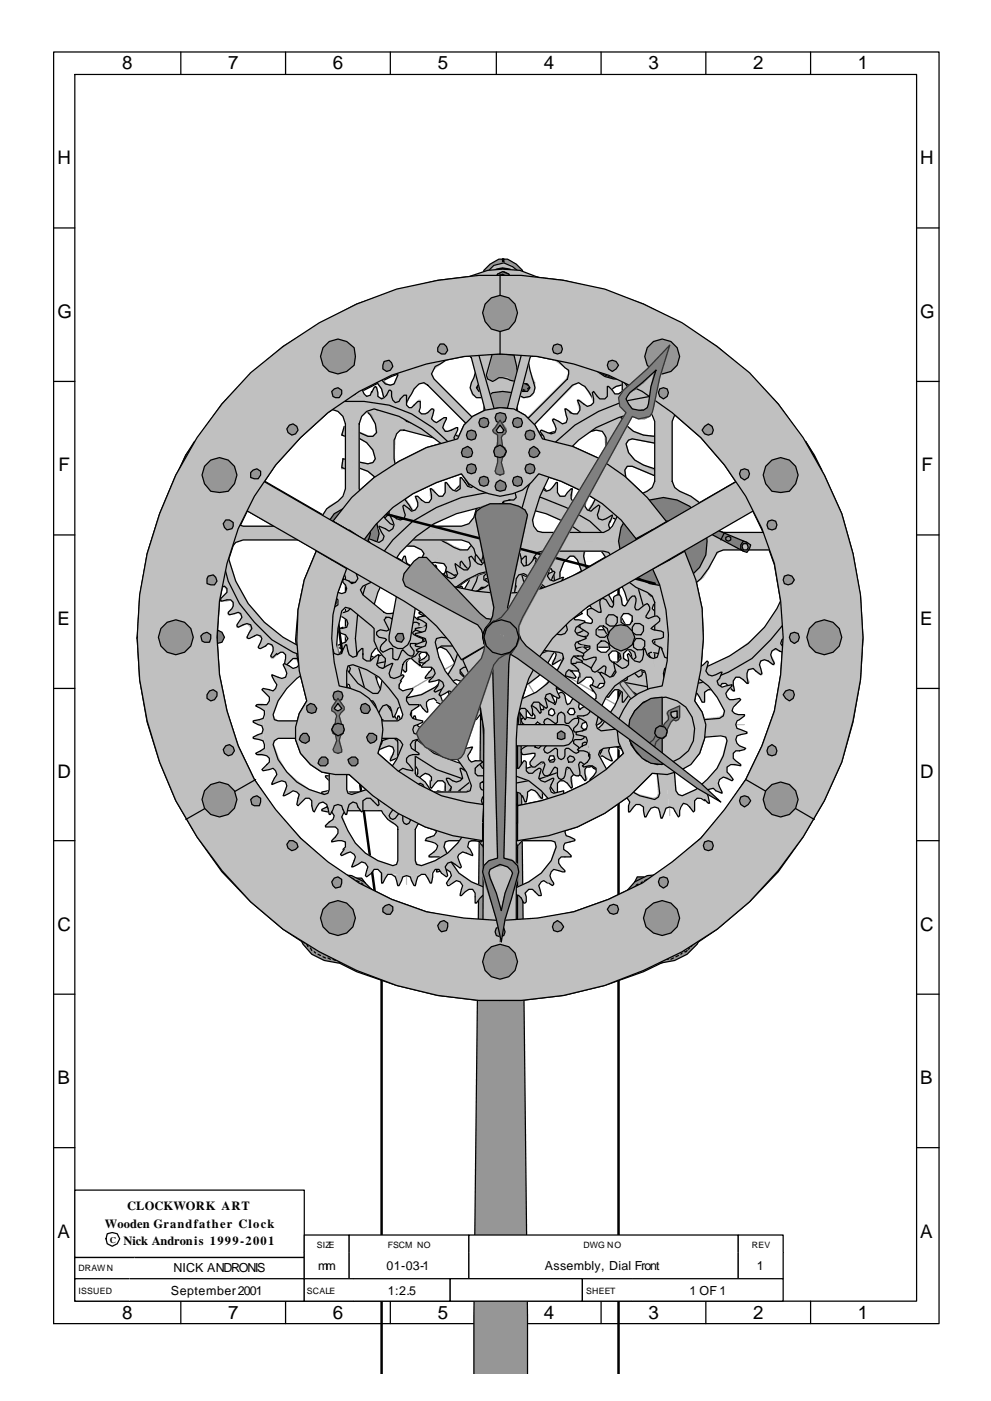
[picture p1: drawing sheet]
<svg xmlns="http://www.w3.org/2000/svg" width="210mm" height="297mm" viewBox="0 0 210 297" stroke-linecap="round" stroke-linejoin="round" font-family="sans-serif">
<defs><g id="words">
<g font-size="4">
<text x="25.9" y="14.7">8</text>
<text x="48.4" y="14.7">7</text>
<text x="70.6" y="14.7">6</text>
<text x="92.9" y="14.7">5</text>
<text x="115.4" y="14.7">4</text>
<text x="137.6" y="14.7">3</text>
<text x="159.8" y="14.7">2</text>
<text x="182" y="14.7">1</text>
<text x="12.2" y="34.8">H</text>
<text x="195.3" y="34.8">H</text>
<text x="12.2" y="67.4">G</text>
<text x="195.3" y="67.4">G</text>
<text x="12.4" y="99.9">F</text>
<text x="195.5" y="99.9">F</text>
<text x="12.2" y="132.5">E</text>
<text x="195.3" y="132.5">E</text>
<text x="12.2" y="165">D</text>
<text x="195.3" y="165">D</text>
<text x="12.2" y="197.3">C</text>
<text x="195.3" y="197.3">C</text>
<text x="12.2" y="229.8">B</text>
<text x="195.3" y="229.8">B</text>
<text x="12.2" y="262.4">A</text>
<text x="195.3" y="262.4">A</text>
<text x="25.9" y="279.6">8</text>
<text x="48.4" y="279.6">7</text>
<text x="70.6" y="279.6">6</text>
<text x="92.9" y="279.6">5</text>
<text x="115.4" y="279.6">4</text>
<text x="137.6" y="279.6">3</text>
<text x="159.8" y="279.6">2</text>
<text x="182" y="279.6">1</text>
</g>
<g font-size="2.6">
<text x="27" y="256.6">CLOCKWORK ART</text>
<text x="22.2" y="260.3">Wooden Grandfather Clock</text>
<text x="26.2" y="264">Nick Andronis 1999-2001</text>
<text x="36.8" y="269.8">NICK ANDRONIS</text>
<text x="67.5" y="269.3">mm</text>
<text x="82" y="269.3">01-03-1</text>
<text x="115.6" y="269.3">Assembly, Dial Front</text>
<text x="160.6" y="269.3">1</text>
<text x="36.2" y="274.5">September 2001</text>
<text x="82.3" y="274.5">1:2.5</text>
<text x="146.3" y="274.5">1 OF 1</text>
</g>
<g font-size="1.9">
<text x="23.3" y="263.4">CC</text>
<text x="16.7" y="269.5">DRAWN</text>
<text x="67.2" y="264.5">SIZE</text>
<text x="82.3" y="264.5">FSCM NO</text>
<text x="123.8" y="264.5">DWG NO</text>
<text x="159.5" y="264.5">REV</text>
<text x="16.7" y="274.3">ISSUED</text>
<text x="65.1" y="274.3">SCALE</text>
<text x="124.4" y="274.3">SHEET</text>
</g>
</g></defs>
<g fill="none" stroke="#000" stroke-width=".26">
<path d="M11.4 11h187.8v269.6h-187.8zM15.9 15.8h178.6v260.1h-178.6zM38.4 11v4.8M60.6 11v4.8M82.8 11v4.8M105.3 11v4.8M127.5 11v4.8M149.8 11v4.8M172 11v4.8M11.4 48.3h4.5M194.5 48.3h4.7M11.4 80.9h4.5"/>
<path d="M194.5 80.9h4.7M11.4 113.4h4.5M194.5 113.4h4.7M11.4 146h4.5M194.5 146h4.7M11.4 178.2h4.5M194.5 178.2h4.7M11.4 210.8h4.5M194.5 210.8h4.7M11.4 243.3h4.5M194.5 243.3h4.7M38.4 275.9v4.7"/>
<path d="M60.6 275.9v4.7M82.8 275.9v4.7M105.3 275.9v4.7M127.5 275.9v4.7M149.8 275.9v4.7M172 275.9v4.7"/>
</g>
<g fill="#808080" stroke="#000" stroke-width=".26">
<path d="M135.2 185.9h1.3l.8 .5-2.6 1.6v-1z" fill-rule="evenodd"/>
<path d="M74.6 187l1.1-.8h1l.8 1-.2 1.1z" fill-rule="evenodd"/>
<path d="M46 133.5l1.1 .6 .5 1-.5 1.1-1.1 .2z" fill-rule="evenodd"/>
</g>
<g fill="none" stroke="#000" stroke-width=".26">
<path d="M102.9 64.2v.5M102.9 65.3v.5M103.2 63.1v.6M103.2 66.3v.3l.3 .3M103.7 67.1l.3 .3M104 62.4l-.3 .5M104.2 67.6l.3 .3h.3M105 61.8l-.5 .3M105.3 67.9l.5 .3M106.1 61.6l-.5 .2M106.4 68.2h.5M106.6 61.8h.6"/>
<path d="M107.4 67.9h.5M107.7 62.1h.2l.3 .3M108.5 62.6l.2 .3M108.7 67.1l-.5 .3M109 63.4l.3 .5M109.3 64.5l.2 .5-.2 .5M109.3 66.1l-.3 .5"/>
</g>
<path d="M103.7 62.1a3.3 3.3 0 0 1 5.6 1.3l.2 1.6 2.4 214v12.3h-11.4v-12.3l2.4-215.6z" fill-rule="evenodd" fill="#969696" stroke="#000" stroke-width=".26"/>
<path d="M106.1 61h.3v5.3h-.3z" fill-rule="evenodd" fill="#fff" stroke="#000" stroke-width=".26"/>
<path d="M102.7 63.4v-.3h.2v.6M102.7 63.9v.3h.2" fill="none" stroke="#000" stroke-width=".26"/>
<path d="M131.2 114.7v176.6M81 198.9v92.4" fill="none" stroke="#000" stroke-width=".53"/>
<path d="M53.2 79.3a77.1 77.1 0 0 0 14.5 122.8l8 3.9a78.8 78.8 0 0 0 43.9 5l8.7-2.1a71 71 0 0 0 30.7-17.7l6.1-6.3 5.3-7.5 4.5-7.6 3.7-8.2a79.3 79.3 0 0 0 0-52.7l-3.7-8.2a76.4 76.4 0 0 0-55.3-41.3 75.1 75.1 0 0 0-35.5 2.2l-8.4 2.9-8 4.2-7.6 4.8zM63.8 92.8a59.3 59.3 0 0 1 65.3-13 58.9 58.9 0 0 1 32.6 32.6l2.6 7.4a65.6 65.6 0 0 1 0 30.9 60.6 60.6 0 0 1-35.2 40 58.3 58.3 0 0 1-52.9-3.5l-6.6-4.2-5.8-5.3a55.2 55.2 0 0 1-15.6-27 59.9 59.9 0 0 1 10.3-52.1z" fill-rule="evenodd" fill="#c0c0c0" stroke="#000" stroke-width=".26"/>
<g fill="#fff" stroke="#000" stroke-width=".26">
<path d="M32.8 133a4.9 4.9 0 0 1 6.9-1.3l1 1.6 .3 2.1a4 4 0 0 1-5.5 3.9 4.2 4.2 0 0 1-2.7-6.3z" fill-rule="evenodd"/>
<path d="M173 131.9l1.9-.2 1.8 .2 1.4 1.6a3.7 3.7 0 0 1-3.2 5.6 3.7 3.7 0 0 1-3.2-5.6z" fill-rule="evenodd"/>
<path d="M69.8 72.4l1.9-.3 2.1 .3 1.3 1.6 .6 1.8-.6 1.9a3.9 3.9 0 0 1-4.2 1.7 3.9 3.9 0 0 1-2.9-3.6l.5-1.8z" fill-rule="evenodd"/>
<path d="M69.8 191.5l1.9-.3 1.9 .3 1.3 1.6a3.7 3.7 0 0 1-3.2 5.5 3.7 3.7 0 0 1-3.2-5.5z" fill-rule="evenodd"/>
<path d="M138.6 191.5l1.9-.3 1.8 .3 1.4 1.6a3.7 3.7 0 0 1-3.2 5.5 3.7 3.7 0 0 1-3.2-5.5z" fill-rule="evenodd"/>
</g>
<path d="M163.8 166.3a3.8 3.8 0 0 1 5.5 3.3 3.8 3.8 0 0 1-5.5 3.3l-1.3-1.3-.6-1.8 .6-1.9z" fill-rule="evenodd" fill="#c0c0c0" stroke="#000" stroke-width=".26"/>
<path d="M163.8 166.3a3.8 3.8 0 0 1 5.5 3.3 3.8 3.8 0 0 1-5.5 3.3l-1.3-1.3-.6-1.8 .6-1.9z" fill-rule="evenodd" fill="#969696" stroke="#000" stroke-width=".26"/>
<path d="M138.6 72.4l1.9-.3 1.8 .3 1.6 1.6 .3 1.8-.3 1.9-1.6 1.3a3.7 3.7 0 0 1-4.4-.6 3.7 3.7 0 0 1-.6-4.4z" fill-rule="evenodd" fill="#fff" stroke="#000" stroke-width=".26"/>
<g fill="#969696" stroke="#000" stroke-width=".26">
<path d="M162.7 166.1a4.6 4.6 0 0 1 6.2 .4 4.6 4.6 0 0 1 0 6.2 4.6 4.6 0 0 1-6.2 .5 4.8 4.8 0 0 1 0-7.1z" fill-rule="evenodd"/>
<path d="M163.8 166.3a3.8 3.8 0 0 1 5.5 3.3 3.8 3.8 0 0 1-5.5 3.3l-1.3-1.3-.6-1.8 .6-1.9z" fill-rule="evenodd"/>
</g>
<path d="M98.2 139.9l7.9-4.8 8.2 4.5-2.4 5-1.6 5.1-.5 5v57.1l-3.7 .3-3.4-.3v-55l-.3-4.8-.8-4.2-1.6-4z" fill-rule="evenodd" fill="#c0c0c0" stroke="#000" stroke-width=".26"/>
<path d="M102.7 170.6l3.4 .2 3.7-.2M102.7 178.2l3.4 .3 3.7-.3" fill="none" stroke="#000" stroke-width=".26"/>
<path d="M41.5 93.6l47.7 27.5 4.2 2.1 4 1.6 4.5 .8 4.2 .3v9.2l-7.9 4.8-3.2-4.5-3.5-4-4.2-3.2-49.5-28.3 1.6-3.4z" fill-rule="evenodd" fill="#c0c0c0" stroke="#000" stroke-width=".26"/>
<path d="M70.6 110.5l-3.7 6.1M77.3 114.2l-2.2 2.9-1.5 3.2" fill="none" stroke="#000" stroke-width=".26"/>
<path d="M106.1 125.9l5.3-.6 5.3-1 4.7-2.2 49.5-28.5 1.9 2.9 1.6 3.2-51.6 30.1-3.2 2.9-2.9 3.5-2.4 3.7-8.2-4.8z" fill-rule="evenodd" fill="#c0c0c0" stroke="#000" stroke-width=".26"/>
<path d="M135.2 114.2l1.9 2.9 1.5 3.2M141.8 110.5l1.9 2.9 1.6 3.2" fill="none" stroke="#000" stroke-width=".26"/>
<path d="M74.6 105.5l4.8-4.3 5.3-3.4 5.8-2.9 6.6-1.9a8.9 8.9 0 0 1 9-6.6l2.9 .3 2.4 1.3 2.1 2.1 1.6 2.9a37.2 37.2 0 0 1 22.2 12.5l4.3 5 3.7 6.1-3.5 2.1-1.6-3.2-1.8-3.1-3.5 1.8a33.4 33.4 0 0 0-15.8-12.2l-4.8-1.5-1.6 1.8-1.8 1.6-2.2 .8-2.6 .5-2.4-.5-2.1-.8-2.1-1.3-1.6-2.1-5.3 1.8a32.3 32.3 0 0 0-16.4 13.5l-2.6 4.8-3.2-1.9 1.6-3.2 1.8-3.1-3.2-1.9z" fill-rule="evenodd" fill="#c0c0c0" stroke="#000" stroke-width=".26"/>
<path d="M105.8 95.2h.6l.2 .5-.2 .5h-.6l-.2-.5z" fill-rule="evenodd" fill="#fff" stroke="#000" stroke-width=".26"/>
<path d="M134.9 114.5l3.5-2.1 3.7 6.3 3.2-1.8 2.3 6 1.4 6.1 .2 6.4-.5 6.6-1.3 6.6 1.6 2.4 .8 2.6-.3 2.9-1.1 3.2a9.3 9.3 0 0 1-10 4.3 41.4 41.4 0 0 1-28.9 14.2l-6.8 .3v-4h7.1v-3.7a38.7 38.7 0 0 0 18.8-7.6l3.7-3.5a8.8 8.8 0 0 1 0-9.2l1.3-2.2 1.9-1.3 2.3-1 2.4-.6a34.6 34.6 0 0 0-5.3-30.9z" fill-rule="evenodd" fill="#c0c0c0" stroke="#000" stroke-width=".26"/>
<path d="M140 154.4h.8l.2 .6-.5 .5h-.5l-.3-.5z" fill-rule="evenodd" fill="#fff" stroke="#000" stroke-width=".26"/>
<path d="M70.4 110.5l3.4 1.9-1.8 3.1-1.6 3.2 3.2 1.9a32.3 32.3 0 0 0-2.7 19.8l1.1 5 2.3 .6 2.2 .8 1.8 1.3 1.6 2.1 1.1 2.1 .2 2.4-.2 2.4-.8 2.6 4.2 3.7 4.5 2.9 4.8 2.4 5 1.3 5.5 .8 5.6-.2v3.9h-3.7l-3.7-.2v3.9a42.3 42.3 0 0 1-23.3-9.5l-5-4.5h-3.2l-2.6-.5-2.4-1.6a8.8 8.8 0 0 1-2.4-10.8l1.6-2.7-1.6-6.3-.8-6.7 .5-6.3 1.4-6.4 2.6-6.3z" fill-rule="evenodd" fill="#c0c0c0" stroke="#000" stroke-width=".26"/>
<path d="M71.4 154.2h.6l.5 .8-.5 .5h-.6l-.2-.5z" fill-rule="evenodd" fill="#fff" stroke="#000" stroke-width=".26"/>
<path d="M106.1 95.7v39.4M75.1 113.2l31 21.9M140.8 115l-68.8 40M106.1 135.1l-20.9 1.3M106.1 135.1h25.4M106.1 135.1l13.2 21.7M106.1 135.1l34.1 19.9M106.1 135.1l-19.8 34.7M106.1 135.1l.3 41" fill="none" stroke="#969696" stroke-width=".26"/>
<path d="M105 94.6l1.1-.5 1.3 .5 .5 1.1-.5 1.3-1.3 .5-1.1-.5-.5-1.3zM73.8 111.8l1.3-.5 1.1 .5 .5 1.4-.5 1-1.1 .5-1.3-.5-.5-1zM139.4 113.7l1.4-.5 1.3 .5 .2 1.3-.2 1.1-1.3 .5-1.4-.5-.2-1.1zM105 134.1l1.1-.6 1.1 .6 .5 1-.5 1.1-1.1 .5-1.1-.5-.5-1.1zM70.6 153.6l1.1-.5 1.3 .5 .6 1.4-.6 1-1.3 .5-1.1-.5-.5-1zM139.2 153.6l1-.5 1.4 .5 .5 1.4-.5 1-1.4 .5-1-.5-.6-1zM85.2 168.7l1.1-.5 1.3 .5 .5 1.1-.5 1.3-1.3 .5-1.1-.5-.5-1.3zM105 174.8l1.4-.5 1 .5 .5 1.3-.5 1.1-1 .5-1.4-.5-.5-1.1z" fill="none" stroke="#000" stroke-width=".26"/>
<path d="M44.7 166.3a3.8 3.8 0 0 1 5.6 3.3 3.8 3.8 0 0 1-5.6 3.3l-1.3-1.3-.5-1.8 .5-1.9z" fill-rule="evenodd" fill="#c0c0c0" stroke="#000" stroke-width=".26"/>
<g fill="#969696" stroke="#000" stroke-width=".26">
<path d="M44.7 166.3a3.8 3.8 0 0 1 5.6 3.3 3.8 3.8 0 0 1-5.6 3.3l-1.3-1.3-.5-1.8 .5-1.9z" fill-rule="evenodd"/>
<path d="M43.7 166.1l1.8-.8h2.1l1.9 .8a4.8 4.8 0 0 1 0 7.1l-1.9 .8h-2.1l-1.8-.8a4.8 4.8 0 0 1 0-7.1z" fill-rule="evenodd"/>
<path d="M44.7 166.3a3.8 3.8 0 0 1 5.6 3.3 3.8 3.8 0 0 1-5.6 3.3l-1.3-1.3-.5-1.8 .5-1.9z" fill-rule="evenodd"/>
</g>
<path d="M101.9 58.1l-.8 9-1.6 8.5M110.6 58.1l.8 9 1.6 8.5" fill="none" stroke="#000" stroke-width=".26"/>
<g fill="#e6e6e6" stroke="#000" stroke-width=".26">
<path d="M105.3 55.7h2.9v.6h-2.9z" fill-rule="evenodd"/>
<path d="M106.6 54.9h.3v4.8h-.3z" fill-rule="evenodd"/>
<path d="M106.6 62.4h.3v5h-.3z" fill-rule="evenodd"/>
</g>
<path d="M106.6 59.7v2.7" fill="none" stroke="#c0c0c0" stroke-width=".26"/>
<path d="M106.6 66.6h.3v.3h-.3z" fill-rule="evenodd" fill="#e6e6e6"/>
<path d="M106.9 66.6v.3h-.3" fill="none" stroke="#000" stroke-width=".26"/>
<path d="M106.6 63.7h.3v.5h-.3z" fill-rule="evenodd" fill="#e6e6e6"/>
<path d="M106.6 63.9v-.2h.3v.5" fill="none" stroke="#000" stroke-width=".26"/>
<path d="M106.6 58.1h.3v.8h-.3z" fill-rule="evenodd" fill="#e6e6e6"/>
<path d="M106.6 58.4v.5M106.9 58.1v.5" fill="none" stroke="#000" stroke-width=".26"/>
<path d="M102.7 57.3l1.3-1.3 1.8-1.1h1.9l1.8 1.1 1.4 1.3 .2 2.1a4.4 4.4 0 0 1-2.4 4 4.4 4.4 0 0 1-4.7-.5l-1.3-1.6-.6-1.9z" fill-rule="evenodd" fill="#969696" stroke="#000" stroke-width=".26"/>
<path d="M106.8 54.9v3.2" fill="none" stroke="#969696" stroke-width=".26"/>
<path d="M106.6 55.7v.6M106.6 56.8v.5M106.6 59.4l-.2 2.7M106.9 57.6v.5h-.3v-.2M106.9 54.9h-.3v.3M106.9 55.5v.5M106.9 56.5v.6M106.9 59.4l.3 2.7" fill="none" stroke="#000" stroke-width=".26"/>
<path d="M106.6 54.9h.3v9h-.3z" fill-rule="evenodd" fill="#fff" stroke="#000" stroke-width=".26"/>
<path d="M103.5 57.6l1.3-1.3 2.1-.6 1.8 .8 1.4 1.1 .5 2.1v4.5l.5 4.5a47.7 47.7 0 0 0 2.4 13.5l-.3 1.1-.8 .7-1.3 .3a8.2 8.2 0 0 0-6.6-1l-1 .7-1.4 .3h-1l-.8-.8-.6-1.3 .3-1.1 .5-1a49.1 49.1 0 0 0 1.9-11.7l.5-8.7zM106.4 62.1l-1.1 .3-1.1 .7M106.9 62.1l1.3 .3 1.1 .7" fill="none" stroke="#000" stroke-width=".26"/>
<g fill="#c0c0c0" stroke="#c0c0c0" stroke-width=".26">
<path d="M106.6 55.7l1.9 .6 1.3 1.3 .5 2.1 .3 4.5 .5 4.5a43 43 0 0 0 1.9 11.4l.5 1v1.4l-.5 1.3-1.1 .5h-1l-2.4-1.3-1.9-.3-.2-2.6h1.3l.5 .5 1.1 .3 .8-1.1-1.9-10v-5.1l-.5-1-1.1-.3v-2.4l1.1-.5 .5-1.1-.5-1-1.1-.3z" fill-rule="evenodd"/>
<path d="M103.5 57.6l1.3-1.3 2.1-.6v2.4l-1.3 .3-.3 1.3 .3 1.1 1 .2v2.4l-1 .3-.3 1-.3 5.1-.5 4.7-1 4.8-.3 .5 .3 .5 .7 .6 .8-.3 .8-.5h1.1v2.9h-1.9l-2.6 1.3h-1.1l-1-.5-.6-1.3 .3-1.4 .5-.8a49.1 49.1 0 0 0 1.9-11.6l.5-9z" fill-rule="evenodd"/>
</g>
<path d="M111.1 81.4h.6l.5 .8-.5 .5h-.6l-.5-.5z" fill-rule="evenodd" fill="#c0c0c0" stroke="#000" stroke-width=".26"/>
<path d="M105.8 63.7l.8-.3 1.1 .3 .5 1v4.3l.5 5 1.4 5.6-.3 .7-.5 .6-2.7-.8h-.8l-1.3 .8-1-.6-.3-.7 1.3-4.8 .5-5 .3-5.1z" fill="none" stroke="#000" stroke-width=".26"/>
<g fill="#c0c0c0" stroke="#000" stroke-width=".26">
<path d="M105.6 58.6l1-.5 1.1 .5 .5 1.1-.5 1.1-1.1 .2-1-.2-.3-1.1z" fill-rule="evenodd"/>
<path d="M101.6 81.4h.8l.3 .8-.3 .5h-.8l-.3-.8z" fill-rule="evenodd"/>
</g>
<path d="M102.1 70.8h.3" fill="none" stroke="#000" stroke-width=".26"/>
<path d="M101.6 81.4h.8l.5 .8-.5 .8h-.8l-.5-.8z" fill-rule="evenodd" fill="#808080" stroke="#000" stroke-width=".26"/>
<path d="M101.6 81.4h.8l.3 .8-.3 .5h-.8l-.3-.5z" fill-rule="evenodd" fill="#808080"/>
<path d="M101.6 81.7l-.3 .5M101.6 82.7h.5M101.9 81.4h.5M102.7 81.9v.6" fill="none" stroke="#000" stroke-width=".26"/>
<g fill="#808080" stroke="#000" stroke-width=".26">
<path d="M105 58.4l1.1-.5h1.1l1 .5 .3 1.3-.3 1.1-1 .5h-1.1l-1.1-.5-.2-1.1z" fill-rule="evenodd"/>
<path d="M110.9 81.4h1l.5 .8-.5 .8h-1l-.6-.8z" fill-rule="evenodd"/>
</g>
<path d="M111.1 81.4h.6l.5 .8-.5 .5h-.6l-.5-.5z" fill-rule="evenodd" fill="#808080"/>
<path d="M110.9 81.7l-.3 .5M110.9 82.5l.2 .2h.3M111.4 81.4h.3l.2 .3M112.2 82.2l-.3 .3" fill="none" stroke="#000" stroke-width=".26"/>
<path d="M105.3 57.1a3 3 0 0 0 0 5l1.3 .3 1.6-.3 .8-1.1 .5-1.3-.5-1.6-.8-1-1.6-.3zM105.6 58.6l1-.5 1.1 .5 .5 1.1-.5 1.1-1.1 .2-1-.2-.3-1.1z" fill-rule="evenodd" fill="#000" stroke="#000" stroke-width=".26"/>
<path d="M106.4 59.2h.5l.3 .5-.3 .3h-.5l-.3-.3z" fill-rule="evenodd" fill="#808080" stroke="#000" stroke-width=".26"/>
<g fill="#c0c0c0" stroke="#000" stroke-width=".26">
<path d="M84.9 66.3l2.7-2.1 3.2-2.1 9.5-3.7 3.2-1.1 3.1-.2 3.7 .2 11.4 4.3 3.7 1.5 3.2 2.4 .8 1.4-.3 1-1 2.4-.6-.8 .6-1.1v-.8a14.6 14.6 0 0 0-9-4.5l-8.8-1.5h-9.8a22.1 22.1 0 0 0-10.5 3.4l-3.7 2.4-.3 .8 .3 1.3-.8 .3-.8-1.9v-1z" fill-rule="evenodd"/>
<path d="M105.6 58.1l1.3-.5 1 .5 .6 1.3-.6 1.1-1.3 .5-1-.5-.6-1.1z" fill-rule="evenodd"/>
</g>
<path d="M105.8 59.4h1.9M106.6 58.4v1.8" fill="none" stroke="#000" stroke-width=".26"/>
<g fill="#808080" stroke="#000" stroke-width=".26">
<path d="M105.6 58.1l1-.5 1.3 .5 .6 1.3-.6 1.1-1.3 .5-1-.5-.6-1.1z" fill-rule="evenodd"/>
<path d="M105.8 58.6l.8-.5 .8 .5 .5 .8-.5 .8-.8 .3-.8-.3-.2-.8z" fill-rule="evenodd"/>
<path d="M106.4 58.9h.5l.5 .5-.5 .6h-.5l-.3-.6z" fill-rule="evenodd"/>
</g>
<g fill="#c0c0c0" stroke="#969696" stroke-width=".26">
<path d="M86.3 68.4l1.8-.8 1.6 5.1 .8 .8h1a6.2 6.2 0 0 1-4.2 3.4 7.2 7.2 0 0 0-.3-7.9h-.5z" fill-rule="evenodd"/>
<path d="M81 73.2l1.5-1.3 3 4.7 .8 .6 1-.3v.8l-1.8 2.4-1.9 1.3 .8-1.8-.3-2.2-.8-2.1-1.3-1.8-.5 .2z" fill-rule="evenodd"/>
<path d="M78.3 77.4l3.7 4 .8 .3 1.1-.3-.3 1.9-2.4 3.1 .3-1.8-.5-2.1-1.4-1.9-1.5-1.6-.6 .3-.5-.5z" fill-rule="evenodd"/>
<path d="M75.1 83.5l4.3 3.2 1 .3 .8-.6 .3 .6v1.3l-1.6 3.4-.3-1.8-.8-1.9-1.5-1.6-2.2-1.3-.5 .5-.5-.2z" fill-rule="evenodd"/>
<path d="M73.3 90.4l5 2.1h.8l.8-.8 .3 .6 .2 1.3-.2 1.8-.6 1.9-.5-1.9-1.3-1.6-1.9-1-2.3-.8-.3 .5-.8-.2z" fill-rule="evenodd"/>
<path d="M72.8 97.3l5.3 1 1-.2 .5-.8 .6 .5 .5 2.9-.3 2.1-.8-1.6-1.5-1.3-2.2-.8-2.3-.2-.3 .5h-.8z" fill-rule="evenodd"/>
<path d="M73.8 104.2h5.6l.8-.6 .2-.8 .6 .3 .8 1.1 .5 1.8 .2 2.1-1.3-1.6-1.8-.8-2.1-.5-2.4 .3v.5l-.8 .3z" fill-rule="evenodd"/>
<path d="M80.2 116.6l5-2.1 .5-.8-.2-1.1h.8l1 .8 2.4 3.2-1.9-.8-2.1-.3-2.1 .8-2.1 1.1 .3 .5-.8 .5z" fill-rule="evenodd"/>
<path d="M76.5 110.8l5.3-1.4 .7-.5v-1l.8 .2 .8 1.1 1.6 3.4a7.5 7.5 0 0 0-8.2-.8l.3 .6-.8 .2z" fill-rule="evenodd"/>
<path d="M89.7 116.6l.5-.3 1.3 .6 2.7 2.6-1.9-.3-1.8 .3-2.1 .8-1.9 1.8 .5 .3-.7 .5-1.1-1.3 4.2-3.2 .6-1z" fill-rule="evenodd"/>
<path d="M94.2 119.5l.8-.3 1 .3 1.9 .8 1.6 1.3h-1.9l-1.8 .5-1.9 1.6-1.3 1.9 .3 .5-.3 .5-1.6-1 3.5-4.2 .2-1.1z" fill-rule="evenodd"/>
<path d="M99.5 121.4l.5-.3h1.3l1.9 .5 1.8 .8-1.8 .3-1.9 1-1.3 1.9-1 2.1 .5 .3-.3 .8-1.8-.8 2.6-4.8 .3-1.1z" fill-rule="evenodd"/>
<path d="M105 122.4l.6-.5 1.3-.3h1.6l2.1 .3-1.9 .8-1.3 1.6-1 1.8-.6 2.4 .6 .3-.3 .8-1.9-.6 1.9-5.3-.3-.8z" fill-rule="evenodd"/>
<path d="M110.9 121.4l1.3-.6 1.6-.2h2.1l-1.6 1-1.1 1.6-.5 2.1v2.7h.5v.8h-1.8l.5-5.6-.5-.8-.8-.5z" fill-rule="evenodd"/>
<path d="M116.2 119.8l2.6-1.4 2.1-.5-1.3 1.3-.8 2.2v2.1l.5 2.4h.6v.7l-1.9 .3-.5-5.3-.6-.8-1-.2z" fill-rule="evenodd"/>
<path d="M120.9 117.1l2.4-1.8 1.8-.8-.7 1.6-.6 1.8 .6 2.4 .7 2.1h.8l.3 .5-1.8 .8-1.9-5-.5-.8h-1.1z" fill-rule="evenodd"/>
<path d="M127 111.3l1.6-1.3-.5 1.8 .2 2.1 .6 2.2 1.5 1.8 .6-.2 .2 .7-1.3 1.1-2.9-4.8-.8-.5-1.1 .3v-.8z" fill-rule="evenodd"/>
<path d="M132.6 99.7l.2 1.8 .8 1.9 1.6 1.6 2.1 1.3 .5-.6 .6 .3-1.1 1.9-4.5-3.2-.8-.3-.8 .8-.2-.8v-1.3l.5-1.6z" fill-rule="evenodd"/>
<path d="M131.2 105l-.2 2.1 .5 1.8 1.1 1.9 1.8 1.6 .5-.3 .6 .5-1.4 1.3-3.7-3.9-.8-.3-1 .3 .3-1.9z" fill-rule="evenodd"/>
<path d="M132.8 94.1l.5 1.9 1.4 1.5 1.8 1.1 2.4 1.1 .3-.8 .5 .2-.5 1.9-5.1-2.1h-1l-.5 .8-.6-.6v-1.3l.3-1.8z" fill-rule="evenodd"/>
<path d="M131.8 88.5a7.2 7.2 0 0 0 7.1 4l.3-.5 .5 .3v1.8l-5.6-1.1-.8 .3-.5 .8-.5-.5-.5-1.1z" fill-rule="evenodd"/>
<path d="M129.9 83.5l1.3 1.3 1.6 1.1 2.4 .3 2.4-.3v-.5h.8v1.8h-5.3l-1.1 .6-.2 .7-.6-.2-.5-1.1-.5-1.8z" fill-rule="evenodd"/>
<path d="M126.7 78.8a7.3 7.3 0 0 0 8.2 .8l-.2-.6 .8-.2 .5 1.8-5.3 1.3-.8 .6v1l-.8-.2-.8-1.1z" fill-rule="evenodd"/>
<path d="M122.8 74.8a6.3 6.3 0 0 0 7.9-.8v-.5l.5-.6 1.1 1.9-5 2.1-.6 .8v1.1h-.8l-2.1-2.2z" fill-rule="evenodd"/>
<path d="M118 71.9a7 7 0 0 0 7.7-2.7l-.3-.2 .5-.6 1.4 1.4-4.5 3.1-.3 1.1 .3 .8-.8 .3-1.1-.6z" fill-rule="evenodd"/>
<path d="M112.7 70h2.1l1.9-.8 1.6-1.3 1.6-2.1-.6-.3 .6-.8 1.5 1.1-3.7 4.2-.2 1.1 .5 .8-.5 .2-1.3-.2z" fill-rule="evenodd"/>
<path d="M113.2 62.6l1.6 .8-2.6 4.8v1l.8 .8-.8 .3h-1.1l-1.8-.5-1.9-.8 1.9-.3 1.6-1.1 1.5-1.8 1.1-2.1-.5-.3z" fill-rule="evenodd"/>
<path d="M99.2 62.6h1.9l-.6 5.6 .3 .8 1.1 .5-.6 .5-1 .6-1.9 .2h-2.1l1.6-1 1.3-1.6 .5-2.1v-2.7h-.5z" fill-rule="evenodd"/>
<path d="M106.1 61.8l1.8 .6-1.5 5.2 .2 .8 .8 .8a8.1 8.1 0 0 1-5.5 .3 7.6 7.6 0 0 0 4.7-6.6l-.5-.3z" fill-rule="evenodd"/>
<path d="M92.3 64.7l1.9-.2 .8 5.3 .5 1h1.1l-.3 .8-2.9 1.3-1.9 .6 1.4-1.4 .5-1.8 .3-2.4-.6-2.4h-.5z" fill-rule="evenodd"/>
</g>
<g fill="#c0c0c0" stroke="#c0c0c0" stroke-width=".26">
<path d="M88.4 75.8l4.5-3.1 2.1 3.4-2.9 2.1-.6 .8 .6 1.3 8.2 8.2 .8 .3 1-.3 4 7.2-6.9-4.2v-.8l-.2-.8-8.2-8.2-1.4-.6-1 .6-2.1 3.7-4-1.6 2.6-4.2z" fill-rule="evenodd"/>
<path d="M83.1 82.2l3.7 2.1-1.6 3.2 .3 1 .8 .8 11.1 3h1l.8-.8 6.9 4.2h-7.9l-.3-.8-.8-.8-11.1-2.9-1.6 .3-.5 1-.3 4.2-4 .8v-5.2l1.4-5.1z" fill-rule="evenodd"/>
<path d="M79.6 95.7h4l.3 3.4 .8 .8 1 .3 11.4-3.2 .8-.5v-.8h8.2l-6.9 4-.8-.6-.8-.2-11.3 3.1-1.1 .8v1.4l2.1 3.7-3.2 2.6-2.6-4.5-1.3-5z" fill-rule="evenodd"/>
<path d="M83.1 108.9l3.7-2.1 1.8 2.9 1.1 .5 1.1-.5 8.2-8.2 .5-.8-.3-1 6.9-4-4 6.9h-.8l-1 .2-8.2 8.2-.3 1.4 .5 1 3.5 2.1-1.3 4-4.5-2.6-3.7-3.5z" fill-rule="evenodd"/>
<path d="M106.1 95.7v8.2l-.8 .3-.5 .5-3.2 11.4 .5 1.3 .8 .5 4.3 .3 .7 4.2-5-.3-5-1.3-5-2.1 2.1-3.4 3.2 1.3h1l.8-1.1 2.9-11.1-.2-1-.6-.6z" fill-rule="evenodd"/>
<path d="M106.1 95.7l4.2 7.1-.8 .6v1l2.9 11.1 1.1 1.1h1.1l3.7-1.9 2.6 3.2-4.5 2.4-4.7 1.3-5.6 .8v-4.2l3.4-.3 1.1-.5v-1.3l-2.9-11.1-.5-.8-1.1-.3z" fill-rule="evenodd"/>
<path d="M106.1 95.7l7.1 4-.2 1 .2 .8 8.2 8.2 1.6 .3 .8-.6 2.4-3.4 4 1.3-2.7 4.5-3.7 3.7-4.2 3.2-2.1-3.4 2.9-2.1 .2-1.1-.2-1.1-8.2-8.2-1.1-.2-.8 .2z" fill-rule="evenodd"/>
<path d="M106.1 95.7h8.2l.3 .8 .8 .5 11.1 3.2 1.3-.3 .8-1v-4.3l4.2-.8-.2 5.1-1.1 5.3-2.1 4.7-3.7-1.8 1.6-3.2-.3-1.1-.8-.8-11.4-3.1-1 .2-.6 .6z" fill-rule="evenodd"/>
<path d="M106.1 95.7l7.1-4 .6 .6h1l11.1-3 1.1-1v-1.1l-1.9-3.7 3.2-2.6 2.4 4.5 1.6 5 .5 5.3h-4.2l-.3-3.4-.5-.8-1.3-.3-11.1 2.9-.8 .8-.3 .8z" fill-rule="evenodd"/>
<path d="M118 71.9l4.2 2.6 3.7 3.5 3.5 4.5-3.7 1.8-1.9-2.6-1-.6-1.1 .6-8.2 8.2-.5 .8 .2 1-7.1 4 4.2-7.2 .8 .3 .8-.3 8.2-8.2 .5-1.3-.5-1-3.7-2.4z" fill-rule="evenodd"/>
<path d="M104.5 69l5 .2 5.1 1.1 5 2.4-2.1 3.4-3.2-1.3h-1.1l-.8 1-2.9 11.2v1l.8 .5-4.2 7.2v-8.2l1.1-.3 .5-.8 2.9-11.1-.3-1.3-1-.5-4.3-.3z" fill-rule="evenodd"/>
<path d="M91.3 73.5l4.5-2.4 5-1.6 5.3-.5v4.2l-3.4 .3-.8 .5-.3 1.3 3.2 11.1 .5 .8 .8 .3v8.2l-4-7.2 .6-.5 .2-1-2.9-11.2-1-1h-1.4l-3.7 1.8z" fill-rule="evenodd"/>
</g>
<g fill="none" stroke="#000" stroke-width=".26">
<path d="M92.3 77.7l3.5-2.1a3.2 3.2 0 0 1 3.4-.5l.8 .7 2.9 11.2-.2 1-.6 .5-1 .3-.8-.3-8.2-8.2-.6-1zM101.9 74.3l.8-.8 .5-.3h5.3l.8 .3h.8l.5 .8v1l-2.9 11.1-.5 .8-1.1 .3-.8-.3-.5-.8-3.2-11.1zM113.2 74.8h1.6l3.7 1.8 1.4 1.4 .7 .5v.8l-.2 1-8.2 8.2-1.1 .3-.8-.3-.8-.5v-1l2.9-11.2zM121.4 66.1l-3.7 3.9-.2 1.1 .5 .8a7 7 0 0 0 7.7-2.7l-.3-.2 .5-.6 1.4 1.4-4.3 3.1-.5 1.1 .3 .8 1.8 .8h1.9l2.4-.5 1.8-1.1v-.5l.5-.6 1.1 1.9-5 2.1-.6 .8v1.1a7.3 7.3 0 0 0 8.2 .8l-.2-.6 .8-.2 .5 1.8-5.3 1.3-.8 .6v1l1.1 1.3 1.8 .8 2.4 .6 2.4-.3v-.5h.8l.2 1.8h-5.5l-1.1 .6-.2 .7a7.2 7.2 0 0 0 7.1 4v-.5l.8 .3v1.8l-5.6-1.1-.8 .3-.5 .8 .5 1.9 1.4 1.5 1.8 1.1 2.4 .8 .3-.5 .5 .2-.5 1.9-5.1-2.1h-1l-.5 .8 .2 1.8 .8 1.9 1.6 1.6 2.1 1.3 .3-.6 .8 .3-1.1 1.9-4.5-3.2-.8-.3-.8 .8-.2 1.6 .5 2.1 1.1 1.9 1.8 1.6 .5-.3 .6 .5-1.4 1.3-3.7-3.9-1-.3-.8 .3a6.5 6.5 0 0 0 1.8 7.9l.6-.2 .2 .5-1.6 1.3-2.6-4.8-.8-.5-1.1 .3-1 1.6-.3 1.8 .6 2.4 .7 2.1h.6l.2 .5-1.5 .8-1.9-5-.8-.8h-.8l-1.3 1.3-.8 2.2v2.1l.3 2.4h.8v.7l-1.9 .3-.5-5.3-.6-1h-1l-1.6 1-1.1 1.6-.5 2.4v2.4h.5v.8h-1.8l.5-5.6-.5-.8-.8-.5-1.9 .8-1.3 1.6-1 1.8-.6 2.4 .6 .3-.3 .8-1.9-.6 1.6-5v-1.1l-.8-.5-1.8 .3-1.9 1-1.3 1.9-1 2.1 .5 .3-.3 .8-1.8-.8 2.6-4.8v-1.1l-.5-.5h-1.9l-1.8 .5-1.9 1.6-1.6 1.9 .6 .5-.6 .5-1.5-1M121.4 65.8l-1.5-1.1-.6 .8 .6 .3-1.4 1.8-1.8 1.6-1.9 .8h-1.8l-.8-.8v-1l2.6-4.8-1.6-.8-.2 .8 .2 .3-.8 2.1-1.5 1.8-1.6 1.1-1.9 .3-.8-.6-.2-1 1.5-5-1.8-.6v.8l.5 .3a7.6 7.6 0 0 1-4.7 6.6l-1.1-.5-.3-.8 .6-5.6h-1.9v.8h.5a7.5 7.5 0 0 1-3.1 7.4l-1.1-.2-.5-.8-.8-5.3-1.9 .2 .3 .8h.5l.6 2.4-.3 2.1-.5 2.1-1.4 1.4h-1l-.8-.8-1.6-5.1-1.8 .8 .2 .6h.5a7.2 7.2 0 0 1 .3 7.9l-1 .3-.8-.6-3-4.7-1.5 1 .5 .8 .5-.2 1.3 1.8 .8 2.1 .3 2.2-.8 1.8-.8 .3-1-.3-3.7-4-1.1 1.4 .5 .5 .3-.3 1.8 1.6 1.4 1.9 .5 2.1-.3 1.8-.8 .6-1-.3-4.5-3.2-.8 1.9 .5 .2 .5-.5 1.9 1.3 1.6 1.6 1 1.9 .3 1.8-.8 .8h-1l-4.8-2.1M73 90.4l-.5 1.9 .8 .2 .3-.5 2.3 .8 1.9 1 1.3 1.6 .5 1.9-.5 .8-1 .2-5.3-1-.3 1.8 .8 .3 .3-.5 2.3 .2 2.2 .8 1.5 1.3 .8 1.6-.2 .8-.8 .6h-5.6l.3 2.1 .8-.3v-.5l2.4-.3 2.1 .5 1.8 .8 1.3 1.4v1l-.7 .8-5.6 1.1 .8 1.8 .5-.2v-.6l2.4-.8h2.1l2.1 .6 1.4 1 .2 1.1-.5 .8-5 2.1 .8 1.8 .8-.5-.3-.5 2.1-1.1 2.1-.5h2.1l1.6 .8 .6 .8-.6 1-4.5 3.2 1.4 1.3 .5-.2-.3-.6a7.3 7.3 0 0 1 7.7-2.6l.5 .8-.2 1.1-3.5 4.2M84.1 92l.8-.8h.8l11.1 2.9 .8 .5 .3 1.1-.3 .8-.5 .8-11.1 2.9-1.3-.3-.8-.8-.3-1.8v-4zM87.8 82.5l1.1-1.1 1.1-.3 .8 .6 8.2 8.2 .2 .8v1l-.8 .6-1 .2-11.1-3.2-.8-.8-.3-1zM113.2 99.7l.8-.6h.8l11.1 2.9 1.1 .8 .3 1.1-1.6 3.2-1.6 2.3-.8 .6-.8 .2-1.1-.5-7.9-8.2-.5-.8zM114.6 94.9l.8-.8 11.1-2.9 1.3 .3 .8 1.3v5.8l-.3 .8-.8 .5-1 .3-11.1-2.9-.8-.6-.3-1zM121.4 81.7l1.4-.6 1.3 .8a18.8 18.8 0 0 1 3.2 6.1l-.6 .8-.8 .5-11.1 3h-.8l-.8-.6-.2-1 .5-.8zM85.5 102.6l.8-.6 11.1-2.9h1l.8 .6v1l-.2 .8-8.2 8.2-1.1 .5-1.3-.8-2.4-3.4-.3-1-.5-.8v-.8z"/>
<path d="M92.1 111l8.2-7.9 .8-.5 1 .2 .6 .6 .2 1-2.9 11.1-.8 1.1h-1.6l-1.3-.5-2.4-1.4-1-.8-1.1-1v-.8zM105.3 104.2l.8-.3 1.1 .3 .5 .8 2.9 11.1v1l-1.6 1.1h-5l-.8-.3h-.8l-.5-.8-.3-1 3.2-11.1zM109.5 103.4l.8-.6 .8-.2 1.1 .2 7.9 8.2 .5 1.1-.2 1.1-.5 .5-1.1 .5-1.3 1.1-2.7 1.3-.8 .3-1-.6-.6-.8-2.9-11.1z"/>
</g>
<path d="M105 94.6l1.1-.5 1.1 .5 .5 1.1-.5 1-1.1 .6-1.1-.6-.2-1z" fill-rule="evenodd" fill="#fff" stroke="#000" stroke-width=".26"/>
<path d="M105.6 95.7h.5v.5M106.1 94.6v.6M106.6 95.7h.6" fill="none" stroke="#000" stroke-width=".26"/>
<g fill="#c0c0c0" stroke="#c0c0c0" stroke-width=".26">
<path d="M102.9 92.3l1.9 1h.2l1.1 2.7-2.6-1.1v-.5l-.8-.8-.3-.6z" fill-rule="evenodd"/>
<path d="M101.3 95.4l.6-.2h1.3l.3-.3 2.6 1.1-2.6 1-.3-.3h-1.3l-.6-.2-.2-.5z" fill-rule="evenodd"/>
<path d="M103.5 97l2.6-1-1.1 2.6h-.5l-.8 .8-.5 .3-.8-.6v-.5l1.1-1.3z" fill-rule="evenodd"/>
<path d="M106.1 96l1.1 2.6-.3 .3v1.3l-.3 .5-.5 .3-.5-.3-.3-.5v-1.3l-.3-.3z" fill-rule="evenodd"/>
<path d="M106.1 96l2.6 1v.5l.8 .8 .3 .6-.3 .5-.5 .3h-.5l-1.1-1.1h-.2z" fill-rule="evenodd"/>
<path d="M106.1 96l2.6-1.1 .3 .3h1.3l.6 .2 .2 .6-.2 .5-.6 .2h-1.3l-.3 .3z" fill-rule="evenodd"/>
<path d="M107.2 93.3h.5l.8-.8 .5-.2 .5 .2 .3 .5-1.1 1.6v.3l-2.6 1.1z" fill-rule="evenodd"/>
<path d="M105.6 91.2l.5-.3 .5 .3 .3 .5v1.3l.3 .3-1.1 2.7-1.1-2.7 .3-.3v-1.3z" fill-rule="evenodd"/>
</g>
<path d="M105 94.9l1.1-.5 1.1 .5 .5 1.1-.5 1-1.1 .5-1.1-.5-.5-1z" fill-rule="evenodd" fill="#fff" stroke="#000" stroke-width=".26"/>
<path d="M102.4 92.5l.8-.2 .5 .2 .8 .8h.5l.3-.3v-1.3l.3-.5 .5-.3 .5 .3 .3 .5v1.3l.3 .3h.5l.8-.8 .5-.2 .5 .2 .3 .5-.3 .6-.8 .8v.5l.3 .3h1.3l.6 .2 .2 .6-.2 .5-.6 .2h-1.3l-.3 .3v.5l.8 .8 .3 .6-.3 .5-.5 .3-.5-.3-.8-.8h-.5l-.3 .3v1.3l-.3 .5-.5 .3-.5-.3-.3-.5v-1.3l-.3-.3h-.5l-.8 .8-.5 .3-.5-.3-.3-.5 .3-.6 .8-.8v-.5l-.3-.3h-1.3l-.6-.2-.2-.5 .2-.6 .6-.2h1.3l.3-.3v-.5l-.8-.8-.3-.6 .3-.5" fill="none" stroke="#000" stroke-width=".26"/>
<path d="M104 97l-.5 .3M104 96.7l-.5 .3M104.5 96.5l.3 .2h-.3M107.9 95.4l-.5 .3M108.2 95.2l-.5 .2M108.7 94.9v.3h-.2" fill="none" stroke="#333" stroke-width=".26"/>
<path d="M103.5 94.1a3 3 0 0 1 4.5-.7 3 3 0 0 1 0 4.6 3 3 0 0 1-4.5-.7l-.6-1.6z" fill-rule="evenodd" fill="#808080" stroke="#000" stroke-width=".26"/>
<g fill="#c0c0c0" stroke="#c0c0c0" stroke-width=".26">
<path d="M74.9 113.2v1.3l4.7 4.2-1.8 1.1-1.1 1.3-.5 1.3v13.8l.5 1.6 1.4 1 1.5 .5 5.1-1.5a26.1 26.1 0 0 0 14.8-14.6l1.6-5-.6-1.9-1-1.3-1.3-.5h-14.1l-1.3 .5-1 .8-.8 1.6-1.4 1.3-4.7-4.2 1-.3 .3-1h27.8a26.4 26.4 0 0 1-6.9 18.5 27.9 27.9 0 0 1-17.2 10l-5 .6z" fill-rule="evenodd"/>
<path d="M45.5 113.2h27.8l.5 1 1.1 .3-5.1 4.2-2.1-2.9-.8-.8-1.5-.5h-13.8l-1.6 .5-1.1 1.3-.5 1.9 1.6 5 2.7 4.8 3.4 3.9 4 3.5 4.7 2.4 5 1.5 1.9-.5 1.1-1 .5-1.6v-13.8l-.3-1.3-1.3-1.3-1.9-1.1 5.1-4.2v-1.3v29.1a29.5 29.5 0 0 1-29.4-29.1z" fill-rule="evenodd"/>
<path d="M52.4 94.4a27.9 27.9 0 0 1 17.2-10.1l5.3-.5v29.4v-1.6l-5.1-4.3 1.9-1 1.3-1.1 .3-1.6v-13.7l-.5-1.6-1.1-1.1-1.9-.5-5 1.6-4.7 2.4-4 3.4-3.4 4.2-2.7 4.5-1.6 5.1 .5 1.8 1.1 1.3 1.6 .6h13.8l1.5-.6 .8-.8 2.1-2.9 5.1 4.3-1.1 .5-.5 1.1h-27.8a30 30 0 0 1 6.9-18.8z" fill-rule="evenodd"/>
<path d="M74.9 83.8a30 30 0 0 1 18.8 6.9l3.4 3.7a26.4 26.4 0 0 1 6.9 18.8h-27.8l-.3-1.4-1-.2 4.7-4.3 1.4 1.4 .8 1.5 1 .8 1.3 .6h14.1l1.3-.6 1-1.3 .6-1.8-1.6-5.1-2.7-4.5-3.1-4.2-4.3-3.4-4.7-2.4-5.1-1.6-1.5 .5-1.4 1.1-.5 1.6v13.7l.5 1.4 1.1 1.3 1.8 1-4.7 4.3v1.6z" fill-rule="evenodd"/>
<path d="M62.7 139.6l2.9 1.3h-.5l-1.3 1.6h-.3l-.3-.2 .3-1.4-.3-.8z" fill-rule="evenodd"/>
<path d="M65.6 140.9l3.2 .8h-.8l-.5 .6-.8 1.3-.3-.3v-1.3l-.3-.8z" fill-rule="evenodd"/>
<path d="M68.5 141.7h1.3l1.9 .6h-.8l-.8 1.8h-.5l-.3-2.1z" fill-rule="evenodd"/>
</g>
<path d="M71.7 142h1.3l1.1 .3h.8l-.8 .2-.8 1.9h-.3l-.8-1.9z" fill-rule="evenodd" fill="#c0c0c0" stroke="#969696" stroke-width=".26"/>
<g fill="#c0c0c0" stroke="#c0c0c0" stroke-width=".26">
<path d="M52.9 132.5l2.4 2.3-.8-.2-2.1 .8 .8-2.1z" fill-rule="evenodd"/>
<path d="M55 134.8l1.1 .8 1 .6 .6 .5-.8-.3-.5 .6-1.4 .5-.2-.3 .8-1.8z" fill-rule="evenodd"/>
<path d="M57.4 136.7l1.3 .5 .8 .8 .6 .3h-.6l-.5 .3-1.1 1h-.2l-.3-.3 .5-1.3v-.8z" fill-rule="evenodd"/>
<path d="M60.1 138.3l1.3 .5 1.6 1.1-.8-.3-1.6 1.6-.3-.3 .3-2.1z" fill-rule="evenodd"/>
<path d="M46.8 122.1l1.4 3-.6-.6h-2.4v-.2l1.6-1.4z" fill-rule="evenodd"/>
<path d="M48.2 124.8l1.3 2.9-.6-.5-.7 .2h-1.4l-.2-.2 1.6-1.6z" fill-rule="evenodd"/>
<path d="M49.5 127.7l1.3 1.9 .3 .8-.6-.6-.5 .3-1.6 .3v-.3l1.1-1.6z" fill-rule="evenodd"/>
<path d="M51.1 130.1l1.6 1.8 .2 .8-.5-.5-2.1 .8v-.3l.8-1 .2-.8z" fill-rule="evenodd"/>
</g>
<path d="M43.4 111.3l1.3-.3 .5-.2 .6-.8v1.3l-.3 1.1v.8l-.3-.8-1.8-.8z" fill-rule="evenodd" fill="#c0c0c0" stroke="#969696" stroke-width=".26"/>
<g fill="#c0c0c0" stroke="#c0c0c0" stroke-width=".26">
<path d="M43.4 114.5l1.3-.3 .8-1 .3 2.9-1.1-.8-1.3-.3z" fill-rule="evenodd"/>
<path d="M43.7 117.9l1.8-1 .3-.8 .2 1.3v1.8l-.2-.5-.6-.3-1.5-.2z" fill-rule="evenodd"/>
<path d="M46 119.2l.6 1.1 .2 1.1v.7l-.2-.5-2.2-.2v-.3l1.6-1.3z" fill-rule="evenodd"/>
<path d="M45.5 101.5l2.1 .3 .6-.8-1.1 2.9v-.5l-1.6-1.4z" fill-rule="evenodd"/>
<path d="M44.4 104.7h2.2l.5-.8-.8 3.2-.3-.8-1.6-1.1z" fill-rule="evenodd"/>
<path d="M43.7 108.1l.2-.2h1.3l.6-.3 .5-.8-.3 1.3v1.1l-.2 .8-.8-1.1-1.3-.5z" fill-rule="evenodd"/>
<path d="M43.4 111.3l2.1-.8 .3-.5v2.4l-.3 .8v-.8l-2.1-.8z" fill-rule="evenodd"/>
<path d="M52.4 90.9h.3v-.2l1.8 .8 .8-.3-.8 1.1-1.3 1.3 .2-.8z" fill-rule="evenodd"/>
<path d="M50.3 93.3l.2-.3 1.9 .8 .8-.2-2.1 2.4 .2-.8-1-1.6z" fill-rule="evenodd"/>
<path d="M48.4 96l.3-.3 1.3 .5 1.3-.2-1.8 2.3 .2-.5-1.3-1.6z" fill-rule="evenodd"/>
<path d="M46.8 98.6l2.1 .3 .6-.6-1.3 2.9v-.7l-1.4-1.6z" fill-rule="evenodd"/>
<path d="M63.2 83.8l.3-.3 1.6 1.6h.8l-2.9 1.3 .5-.5z" fill-rule="evenodd"/>
<path d="M60.3 85.1h.3l1.6 1.3h.8l-2.9 1.4 .5-.6z" fill-rule="evenodd"/>
<path d="M57.4 87l.3-.3h.2l1.6 1.1h.8l-1 .7-1.6 .8 .2-.5v-.5z" fill-rule="evenodd"/>
<path d="M54.8 88.8l.2-.3h.3l1.6 1.1 .8-.3-1.1 .8-1.3 1.4 .3-.8z" fill-rule="evenodd"/>
</g>
<path d="M76.2 81.7h.5l.6 2.1 .5 .2h-1.3l-1.6-.2 .5-.3z" fill-rule="evenodd" fill="#c0c0c0" stroke="#969696" stroke-width=".26"/>
<g fill="#c0c0c0" stroke="#c0c0c0" stroke-width=".26">
<path d="M73 81.7h.3l.8 1.8 .8 .3-1.3 .2h-1.9l.5-.2z" fill-rule="evenodd"/>
<path d="M69.6 81.9h.5l.5 1.4 1.1 .7-1.1 .3h-1.8l.5-.3z" fill-rule="evenodd"/>
<path d="M66.4 82.7h.5l.6 1.1 .5 .5 .8 .3-2.4 .5-.5 .3 .5-.6z" fill-rule="evenodd"/>
<path d="M83.9 85.1h.5l.5-.3 .8-1.3h.3l.3 .3v2.1l.5 .5-2.4-.8z" fill-rule="evenodd"/>
<path d="M81 84.3h.5l1.3-1.6h.3v1.3l.2 .8 .6 .6-1.4-.3z" fill-rule="evenodd"/>
<path d="M79.4 81.9h.5l.3 2.1 .8 .6-2.4-.6h-.8l.8-.2z" fill-rule="evenodd"/>
<path d="M76.2 81.7h.5l.6 2.1 .5 .2-2.9-.2 .5-.3z" fill-rule="evenodd"/>
<path d="M94.5 91.2l.5 .3 2.1-.8-.8 2.1 .3 .8-1.9-1.9z" fill-rule="evenodd"/>
<path d="M92.1 89.3l.5 .3 1.9-1.1 .2 .3-.8 1.9 .6 .8-1.1-.8z" fill-rule="evenodd"/>
<path d="M89.4 87.8l1.4-.3 1-.8h.3l-.6 2.1 .6 .5-2.1-1z" fill-rule="evenodd"/>
<path d="M86.8 86.4h.5l1.6-1.6h.3l-.3 2.4 .5 .6z" fill-rule="evenodd"/>
<path d="M101.6 101l.3 .5h2.1l.2 .3v.2l-1.5 1.4v.5l-1.1-2.1z" fill-rule="evenodd"/>
<path d="M100 98.3l.5 .6 2.4-.3v.3l-1.6 1.6 .3 .7-1.3-2.1z" fill-rule="evenodd"/>
<path d="M98.4 95.7l.6 .5 2.1-.5 .2 .3-1 1-.3 1.3-.5-1-.8-.8z" fill-rule="evenodd"/>
<path d="M96.6 93.3l.5 .5 2.1-.8-.5 1.6-.5 .6 .2 .8-1.6-1.9z" fill-rule="evenodd"/>
<path d="M104 112.9l.2 .8 2.2 .8-.3 .2-1.9 .8-.2 .6z" fill-rule="evenodd"/>
<path d="M104 110l.2 .5 .6 .3 1.3 .2 .3 .3-.3 .3-1.9 .8-.2 .8z" fill-rule="evenodd"/>
<path d="M103.5 106.8l.2 .8 2.1 .3v.5l-1.8 .8v.8l-.5-2.4z" fill-rule="evenodd"/>
<path d="M102.7 103.9l.2 .5 .8 .3h1.6l-1.8 1.6v.8l-.6-1.4-.2-1z" fill-rule="evenodd"/>
<path d="M102.4 122.1l.5 1.1 1.3 .8v.3l-.2 .2-1.3-.2-.8 .2-.6 .6z" fill-rule="evenodd"/>
<path d="M103.2 119.2l.8 1.1 1 .5v.6h-1.3l-.8 .2-.5 .5 .3-1.3 .5-1z" fill-rule="evenodd"/>
<path d="M103.7 116.1l.3 .8 1.8 .8v.2l-.2 .3-1.9 .2-.5 .8 .5-2.3z" fill-rule="evenodd"/>
<path d="M95.8 133l.8-.3-.3 .6v.5l.8 1.3v.3l-2.1-.8-.8 .2 1-1z" fill-rule="evenodd"/>
<path d="M98.4 130.4l-.2 .5 1 1.8-.2 .3-1.9-.8-.8 .5 .8-1z" fill-rule="evenodd"/>
<path d="M100 127.7v.5l1.1 1.9-.3 .3-1.8-.6-.6 .6 .6-1.4z" fill-rule="evenodd"/>
<path d="M101.3 124.8v.8l1.4 1.6v.2l-2.2-.2-.5 .5z" fill-rule="evenodd"/>
<path d="M83.6 140.9l2.4-1h.5l-.2 .2v2.2l-.3 .2h-.3l-1.3-1.6z" fill-rule="evenodd"/>
<path d="M86.5 139.9l2.1-1.3 .8-.3-.5 .5 .3 2.4h-.3l-1.6-1.6z" fill-rule="evenodd"/>
<path d="M89.4 138.3l1.1-.5 .8-.8 .5-.3-.3 .5v.8l.6 1.3h-.3l-1-.7z" fill-rule="evenodd"/>
<path d="M91.8 136.7l1.9-1.6 .5-.3-.3 .6 .8 1.8-.2 .3-1.9-1.1z" fill-rule="evenodd"/>
<path d="M71.7 142l1.3 .3h1.9l-.8 .2-.8 1.9-.3 .2a4.7 4.7 0 0 0-1.3-2.6z" fill-rule="evenodd"/>
<path d="M74.6 142.3h1.3l1.1-.3 .8 .3-.5 .2-.3 .6-.3 1.3h-.5l-.8-1.9z" fill-rule="evenodd"/>
<path d="M77.8 142h1.3l1.1-.3h.8l-.8 .3-.3 2.1h-.5l-.8-1.8z" fill-rule="evenodd"/>
<path d="M80.7 141.7l2.4-.8h.8l-.6 .3-.2 .8v1.3l-.3 .3v-.3l-1.3-1.6z" fill-rule="evenodd"/>
<path d="M71.7 109.2l1.9 1.3h.2l1.1 2.7-2.7-1.1v-.5l-1-1.6z" fill-rule="evenodd"/>
<path d="M70.1 112.6l.3-.2 1.6-.3 .2-.3 2.7 1.4-2.7 1-1.6-.5h-.5l-.3-.5z" fill-rule="evenodd"/>
<path d="M72.2 113.9l2.7-.7-1.1 2.3-1.8 1.4-.6-.3-.2-.5v-.6l1-1z" fill-rule="evenodd"/>
<path d="M74.9 113.2l1 2.3-.2 .6v1l-.3 .8h-1.1l-.2-.5v-1.6l-.3-.3z" fill-rule="evenodd"/>
<path d="M74.9 113.2l2.6 .7v.6l1.1 1.6-.3 .5-.5 .3-.5-.3-1.1-1.1h-.3z" fill-rule="evenodd"/>
<path d="M74.9 113.2l2.4-1.4 2.3 .8 .3 .6-.3 .5-2.1 .2-.2 .3z" fill-rule="evenodd"/>
<path d="M75.9 110.5l.6-.3 .8-.8h1l.3 .6-1.1 1.6v.5l-2.6 1.1z" fill-rule="evenodd"/>
<path d="M74.3 108.4l.6-.3h.5l.3 .6v1.5l.2 .3-1 2.7-1.1-2.7 .3-.5v-1.1z" fill-rule="evenodd"/>
</g>
<g fill="none" stroke="#000" stroke-width=".26">
<path d="M54 94.1a26 26 0 0 1 18.2-9h5.1a26 26 0 0 1 18.2 9 26.9 26.9 0 0 1 7.4 19.1 26.9 26.9 0 0 1-7.4 18.7l-3.7 3.7a28.2 28.2 0 0 1-29.6 2.7l-4.5-2.7-3.7-3.7a26.9 26.9 0 0 1-7.4-18.7 26.9 26.9 0 0 1 7.4-19.1zM56.1 94.1l4-3.2 4.7-2.6 5.3-1.6 1.6 .5 1.1 1.1 .5 1.6v13.7l-.5 1.6-1.1 1.1-2.4 1.6-1.3 2.1-1.1 1-1.5 .6h-13.8l-1.6-.6-1.1-1.3-.5-1.8 1.6-5.1 2.7-4.7zM75.7 82.7l-.3 .8-.5 .3-.8-.3-.8-1.8h-.5l-.3 1.8-.8 .5-.8-.2-.3-.8-.8-1.1-.2 .3v1.1l-.3 .7-.5 .6-.8-.3-.5-.5-.6-1.1h-.2l-.3 .3v1.8l-.5 .6-.8-.3-1.6-1.6-.3 .3 .3 2.1-.5 .5h-.8l-1.3-1.3h-.3l-.3 .3 .3 1v.8l-.5 .6-1.4-.3-.8-.8h-.2l-.3 .3 .5 1v.8l-.2 .5-.8 .3-.5-.5-1.4-.6-.2 .3 .8 1.9-.3 .5-.8 .3-1.8-.8-.3 .5 .5 .8 .3 .8v.8l-.8 .2-1.9-.8-.2 .3v.3l1 1.6-.2 .8-.6 .2-1.8-.5-.3 .3v.2l.8 .8 .3 1.3-.6 .6h-.7l-1.1-.3-.3 .3v.2l1.4 1.4v.7l-.6 .6-2.1-.3v.5l1.3 1.4 .3 .5-.5 .8h-1.9l-.3 .3v.2l1.1 .5 .5 .6 .3 .8-.5 .5h-.8l-1.1 .3-.2 .2 1.3 .8M75.7 83l.5-1.3h.5l.3 1.3 .8 1 .8-.2 .2-.8M76.7 88.3l1.1-1.1 1.6-.5 5.3 1.6 4.7 2.6 4.3 3.2 3.1 4 2.7 4.7 1.6 5.1-.6 1.8-1 1.3-1.6 .6h-13.8l-1.3-.6-1-1-1.6-2.1-3.5-2.7-.5-1.6v-13.7zM78.8 83.3l.8-1.4 .3 .3 .3 1.1v.7l.8 .6 1-.8 .5-1.1h.3l.3 .3v1l.2 .8 .6 .6 .8-.3 .2-.5 .8-.8h.6v2.1l.5 .5h.5l1.3-1.3h.6v1.3l-.3 .8 .5 .6h.8l.6-.3 .7-.8h.3l.3 .3-.6 1.8 .6 .5 .5 .3 1.6-1.1h.5l-.8 2.2 .6 .8h.5l2.1-.8v.5l-.8 1.6 .3 .8 .5 .2 1.9-.8 .2 .3-.5 1.3-.5 .6 .2 .8 .6 .2h.7l1.1-.5 .3 .3v.2l-1.1 1.6v.5l.8 .6 1.9-.3 .2 .3v.2l-1.6 1.4 .3 .7 .5 .6 1.9-.3 .2 .3-1.5 1.6v.8l.5 .5h1.8l.3 .3-1.8 1.3v.8l.2 .5 .8 .3h1.1l.2 .2v.3l-1.8 .8-.3 .8 .5 .8h.8l1.1 .2v.6l-1.9 .8-.2 .8 .2 .5 1.9 .8v.5l-1.9 .5-.2 .6v.8l1.8 .8v.2l-.2 .3-1.1 .2h-.8l-.2 1.4 .7 .5M44.4 112.1l.8 .3 .3 .8-.3 .5-1.8 .8v.2l.3 .3 1.5 .5 .6 .6-.3 .8-1.8 1 .2 .3 1.1 .2h.8l.5 .6-.3 .8-.5 .5-1.1 .5v.3l.3 .3h1.9l.5 .7-.3 .6-1.3 1.3v.3l.3 .2h1l.8-.2 .6 .5v.8l-1.4 1.3v.5l2.1-.2 .6 .5v.8l-.3 .5-.8 .8v.3l.3 .3 1.8-.6 .6 .3 .2 .8-1 1.6v.2l.2 .3 1.9-.8 .8 .3 .2 .8-1 1.8 .3 .3 1.8-.8 .8 .2 .3 .6-.8 1.8 .2 .3h.3l1.1-.5 .5-.6 .8 .3 .2 .5v.8l-.5 1.1 .3 .2h.2l.8-.7M44.7 108.9l.8 .3 .3 .8-1.1 .8-1.3 .2v.6l1.3 .5M50 115l1.6-.5h13.8l1.5 .5 1.1 1.1 1.3 2.1 2.4 1.6 1.1 1 .5 1.6v13.8l-.5 1.6-1.1 1-1.6 .5a27.8 27.8 0 0 1-21.7-21.1l.5-1.9zM73.8 112.1l1.1-.5 1 .5 .3 1.1-.3 1-1 .3-1.1-.3-.5-1zM58.7 138.8l.8-.5h.6l.5 .5-.3 2.1 .3 .3 1.6-1.6h.8l.5 .5-.3 2.2 .3 .2 1.6-1.6h.8l.5 .3v2.1h.5l.6-1 .5-.6h.8l.5 .3 .3 .8v1l.2 .3h.3l.8-1.8 .8-.3 .8 .5v.6l.5 1.3h.6l.5-1.9 .8-.2 .5 .2 .8 1.9h.5l.3-1.3 .8-1.1 .8 .3 .8 1.8h.2l.3-.3 .3-1v-.8l.8-.3h.5l.5 .6 .8 1.3 .3-.3v-1.3l.2-.8 .6-.3h.8l.2 .6 1.1 1 .3-.2v-1.9l.5-.8h.5l1.9 1.6-.3-1.6M76.7 120.8l3.5-2.6 1.6-2.1 1-1.1 1.3-.5h13.8l1.6 .5 1 1.3 .6 1.9-1.6 5-2.7 4.8-3.1 3.9-4.3 3.2-4.7 2.7-5.3 1.5-1.6-.5-1.1-1-.5-1.6v-13.8z"/>
<path d="M104 120.3l1.3 .8-.3 .3h-1.3l-.5 .2-.5 .5v.8l1.5 1.1v.3l-.2 .2h-1.9l-.8 1.1 1.6 1.3v.5l-2.1-.2-.8 .5v.8l.5 .5 .6 .8v.3l-.3 .3-1.8-.6-.6 .6-.2 .5 1 1.6v.2l-.2 .3-1.9-.8-.5 .3-.3 .8 .8 2.1-2.1-.8-.5 .2-.6 .6 .8 2.1h-.5l-1.6-1.1-1.1 .8 .6 1.9-.3 .2h-.3l-1.3-1h-.8l-.5 .5 .3 .8"/>
</g>
<path d="M73.8 112.1l1.1-.5 1 .5 .3 1.1-.3 1-1 .3-1.1-.3-.5-1z" fill-rule="evenodd" fill="#fff" stroke="#000" stroke-width=".26"/>
<path d="M71.2 109.4l.8-.2 1.3 1.3h.5l.3-.5v-1.1l.2-.5 .6-.3 .5 .3 .3 .5v1.1l.2 .5h.6l.8-1.1 .5-.2 .5 .2 .3 .6-1.1 1.6v.2l.3 .3 1.3 .3 .5 .2 .3 .6-.3 .5-1.8 .2-.3 .3v.3l1.1 1.6-.3 .5-.5 .3-1.9-1.4-.2 .6v1l-.3 .6-.5 .2-.6-.2-.2-.6v-1l-.3-.6-1.8 1.4-.6-.3-.2-.5 1-1.6v-.3l-.2-.3-1.9-.2-.3-.5 .3-.6 .5-.2 1.4-.3 .2-.3v-.2l-.8-.8z" fill="none" stroke="#000" stroke-width=".26"/>
<path d="M72.8 113.9l-.6 .3M72.8 113.7l-.6 .2M73.3 113.4l.3 .3h-.3M76.7 112.4l-.5 .2M77 112.1l-.5 .3M77.5 111.8v.3h-.2" fill="none" stroke="#333" stroke-width=".26"/>
<path d="M70.9 108.9l1.9-1 2.1-.6 2.1 .6 1.8 1a6.1 6.1 0 0 1 0 8.2l-1.8 1.1-2.1 .5-2.1-.5-1.9-1.1-1.3-1.8-.3-2.1 .3-2.4z" fill-rule="evenodd" fill="#808080" stroke="#000" stroke-width=".26"/>
<path d="M72 111.6l1.3-1.4 1.6-.5 1.6 .5 1 1.4a3.1 3.1 0 0 1-.4 3.7 3.1 3.1 0 0 1-3.8 .5l-1.3-1.1-.3-1.5z" fill="none" stroke="#000" stroke-width=".26"/>
<g fill="#808080" stroke="#000" stroke-width=".26">
<path d="M73.3 111.8l1-.5h1.1l1.1 .5 .2 1.4-.2 1-1.1 .5h-1.1l-1-.5-.3-1z" fill-rule="evenodd"/>
<path d="M73 109.7l1.9-.5 1.8 .5a3.9 3.9 0 0 1 1.8 4.3 3.9 3.9 0 0 1-3.6 2.9l-1.9-.6a3.9 3.9 0 0 1 0-6.6z" fill-rule="evenodd"/>
<path d="M73.8 112.1l1.1-.5 1 .5 .3 1.1-.3 1-1 .3-1.1-.3-.5-1z" fill-rule="evenodd"/>
</g>
<g fill="#c0c0c0" stroke="#c0c0c0" stroke-width=".26">
<path d="M100.5 136.2l.6-.6 1.3-.5v-.3h3.7l-2.9 2.2-2.4 .2-.3-.5z" fill-rule="evenodd"/>
<path d="M103.2 137l2.9-2.2-1.1 3.5h-.2l-1.1 1.3-.5 .3-.8-.6v-.7l.8-1.4z" fill-rule="evenodd"/>
<path d="M106.1 134.8l1.1 3.5-.3 1.8-.3 .6-.5 .2-.5-.2-.3-.6v-1.5l-.3-.3z" fill-rule="evenodd"/>
<path d="M106.1 134.8l2.9 2.2v.5l1.1 1.8-.3 .3-.5 .3-.6-.3-1-1-.5-.3z" fill-rule="evenodd"/>
<path d="M102.7 130.1l.5-.3 1.6 1.6h.2l1.4 3.4-3.2-2.1v-.2l-.8-1.4v-.5z" fill-rule="evenodd"/>
<path d="M100.5 133l.8-.5 1.9 .2 3.2 2.1h-3.7l-.3-.2-1.6-.5-.3-.6z" fill-rule="evenodd"/>
<path d="M106.1 134.8h3.7l2.1 1.4v.5l-.5 .5-2.4-.2z" fill-rule="evenodd"/>
<path d="M106.1 134.8l2.9-2.1 2.4-.2 .5 .5v.5l-.5 .6-1.3 .5-.3 .2z" fill-rule="evenodd"/>
<path d="M107.2 131.4h.5l1-1.3 .6-.3 .8 .6-.3 .7-.8 1.4 .3 .2-3.2 2.1z" fill-rule="evenodd"/>
<path d="M105.6 129l.5-.2 .5 .2 .3 .6 .3 1.5 .2 .3-1.3 3.4-1.1-3.4 .3-.3v-1.5z" fill-rule="evenodd"/>
</g>
<path d="M102.4 130.4l.8-.6 .5 .3 .8 1 .5 .3 .3-.5v-1.3l.3-.6 .5-.2 .5 .2 .8 2.4 1.3-1.3 .6-.3 .8 .6-.8 1.8v.5l2.4-.2 .2 .5v.5l-.5 .6-1.3 .5-.3 .2 1.9 1.1 .2 .3v.5l-.5 .5-2.4-.2 1.1 1.8v.5l-.3 .3-.5 .3-.6-.3-1-1-.5-.3-.3 .5v1.3l-.3 .6-.5 .2-.5-.2-.3-.6v-1.3l-.3-.5-.5 .3-.8 1-.5 .3-.8-.6v-.5l.8-1.3v-.5l-2.4 .2-.3-.5v-.5l.3-.3 1.6-1.1-1.9-1.3v-.5l.3-.5 2.4 .2v-.5l-.8-1.3z" fill="none" stroke="#000" stroke-width=".26"/>
<path d="M105 133.8l1.1-.5 1.1 .5 .5 1-.5 1.1-1.1 .5-1.1-.5-.2-1.1z" fill-rule="evenodd" fill="#fff" stroke="#000" stroke-width=".26"/>
<g fill="none" stroke="#000" stroke-width=".26">
<path d="M77.8 117.4l-1.3-.3-.3 .3 1.3 1.6v1l-.5 .6-1.1-.3h-1l-.3 .3 1.6 1.3v1l-.5 .6h-2.1l-.3 .2 1.8 1.4v.8l-.5 .5-.8 .2h-1.3l-.3 .3 1.9 1.1 .2 1-.5 .6-2.1 .5v.3l1.9 1 .2 .8-.2 .8-1.1 .3M83.3 114.5l4.3-4a31.9 31.9 0 0 1 21.7-6.1l5.5 1.1 5.3 2.1a30.1 30.1 0 0 1 17.2 27.8 30.9 30.9 0 0 1-17.2 27.8 32.6 32.6 0 0 1-27.5 0l-5-3.2a30.3 30.3 0 0 1-11.7-19.1l-.5-5.5 .5-5.8 1.6-5.3 2.4-5.3zM84.9 117.1a27 27 0 0 1 17-9.5h1.3l.8 .8 .5 1.3v12.7l-.5 1.3-1.1 .8-2.4 1.1-2.1 1.8-1.6 2.2-1.3 2.3-.8 1.1-1 .5h-13l-1.1-.5-.8-.8-.2-1.3 1.6-5.3 2.1-4.5zM109.5 107.6h1.4a27.2 27.2 0 0 1 21.7 18l1.5 5.3-.2 1.3-.8 .8-1.1 .5h-12.9l-1.1-.5-.8-1.1-1.3-2.3-1.6-2.2-2.1-1.8-2.4-1.1-1.1-.8-.5-1.3v-12.7l.5-1.3zM129.4 110.8l.5-1.6-1.3 .8-.8 .2-.8-.2-.3-.8 .6-1.9-.3-.2-1.6 1.3-.8-.3-.5-.8v-.8l.5-1-.2-.3-1.9 1.3h-.8l-.5-.8 .2-2.1h-.2l-1.3 1.6h-1.1l-.5-.8v-2.1h-.3l-1.3 1.6-.8 .3-.8-.6v-2.1l-.3-.3-1.3 1.9-.8 .3-.8-.6-.2-2.1h-.3l-1.1 1.9-.8 .2-.8-.5-.5-1.8h-.3l-.7 1.8-.8 .3-.8-.3-.8-1.8h-.3l-.5 1.8-.8 .5-.8-.2-1.1-1.9h-.2l-.3 2.1-.8 .6-.8-.3-1.3-1.9h-.3v2.4l-.8 .6-.8-.3-1.3-1.6h-.2v2.1l-.6 .8h-.8l-1.6-1.6h-.2l.2 2.1-.5 .8h-.8l-1.6-1.3h-.5l.5 1.3v.8l-.5 .8-.8 .3-1.6-1.3-.2 .2 .5 1.9-.3 .8-.8 .2-.8-.2-1-.8-.3 .2 .8 1.9-.3 .8-.8 .5-.7-.5-1.4-.5 .6 1.3 .5 .8-.3 .8-.8 .5-2.1-.8-.2 .3 1.3 1.8-.3 .8-.5 .6-1.1-.3M129.4 110.5l-.3 .8 .3 .8 .8 .5 .8-.5 1.3-.5-.5 1.6M131.8 112.9l-.3 .8v.8l.8 .5 2.1-.8 .3 .3-1.4 1.8 .3 .8 .5 .6 2.2-.6 .2 .3-1.3 1.6v1l.5 .6 1.1-.3h1l.3 .3-1.6 1.3v1l.6 .6h2.1l.2 .2-1.8 1.4v.8l.5 .5 .8 .2h1.3v.3l-1.6 1.3-.2 .8 .5 .6 2.1 .5v.3l-1.8 1-.3 .8 .3 .8 2.1 .5v.3l-1.9 .8-.5 .8 .5 .8 1.9 .8v.2l-1.3 .3M72.8 139.6l-1.1 .8v.3l2.1 .2 .5 .8-.2 .8-.5 .6-1.4 .5 .3 .5h2.1l.5 .8v.8l-1.8 1.3 .3 .3h2.1l.5 .5v.8l-.5 .8-1.1 .8 .3 .3 1-.3h1.1l.5 .5v.8l-1.3 1.6 .3 .3 1-.3h1.1l.5 .3 .3 1-1.3 1.6 .2 .3 2.1-.5 .8 .2v.8l-.8 2.1 2.1-.8 .8 .3 .3 .8-.8 2.1 1.3-.5 .8-.6 .8 .3 .3 .8-.5 2.1h.2l1.6-1h.8l.5 .8v.8l-.5 1.3 .3 .2 1-1 .8-.5 .8 .2 .5 .5v.8M72.8 133l-1.4 .5v.3l1.9 .8 .5 .8-.5 .8-1.9 .8v.2l2.2 .6 .2 .8-.2 .7-.8 .6M79.6 137.5l1.1-.3h13l1 .6 .8 1 1.3 2.4 1.6 2.1 2.1 1.6 2.4 1.1 1.1 1 .5 1.3v12.5l-.5 1.3-.8 .8-1.3 .3-5.1-1.6-4.7-1.9-3.7-2.9-3.5-3.2-2.6-3.9-2.1-4.8-1.6-5 .2-1.3zM102.9 130.1h.6l.5 .3 .8 1 .5 .3 .3-.6v-1.5l.8-.6 .5 .3 .3 .5v1.3l.5 .6 1.6-1.6 1 .5-1 1.9v.5l2.4-.3 .5 .6v.5l-2.1 1.3 2.1 1.3v.6l-.5 .5-2.4-.3v.6l1 1.8-1 .5-1.4-1.3-.5-.2-.2 .5v1.3l-.3 .5-.5 .3-.6-.3-.2-.5v-1.6l-.3-.2-.5 .2-1.3 1.3-.8-.5v-.5l.8-1.3v-.6l-2.4 .3-.6-.5 .6-1.1 1.3-.5 .3-.3-.3-.5-1.3-.5-.6-.8 .6-.6 2.4 .3v-.5l-.8-1.4v-.5l.2-.2M104.5 135.4h3.7"/>
<path d="M105.3 134.3l1.1-.5 1 .5 .5 1.1-.5 1-1 .3-1.1-.3-.5-1zM106.4 133.5v3.7M140.2 137.5l-1 .3-.3 .8 .3 .7 1.8 1.1v.3l-2.1 .2-.5 .8 .2 .8 .6 .6 1.3 .5-.3 .5h-2.1l-.5 .8v.8l1.8 1.3-.2 .3h-1.4M108.7 146.8l1.1-.8 2.4-1.1 2.1-1.6 1.6-2.1 1.3-2.4 .8-1 1.1-.6h12.9l1.1 .3 .8 1.1 .2 1.3-1.5 5-2.2 4.8-2.6 3.9-3.4 3.2-3.8 2.9-4.7 1.9-5 1.6-1.4-.3-.8-.8-.5-1.3v-12.5zM135.2 153.1h-1.1l-.5 .3-.3 1 1.4 1.6-.3 .3-2.1-.5-.8 .2-.3 .8 1.1 1.9v.2l-2.1-.8-.8 .3-.3 .8 .8 2.1-1.3-.5-.8-.6-.8 .3-.3 .8 .6 2.1-1.4-.5-.5-.5h-.8l-.5 .8 .3 2.1-.3 .2-.8-1-.8-.5-.8 .2-.5 .5 .2 2.2-.2 .2-.8-1-.8-.6h-.8l-.5 .6v2.1l-.3 .3-1.3-1.9h-.8l-.8 .5v2.1h-.3l-1.3-1.5-.8-.3-.8 .5-.2 2.1h-.3l-.5-1.3M138.1 147.3h-1l-.6 .5v.8l.6 .8 1 .8-.3 .3-1-.3h-1.1l-.5 .5v.8l1.3 1.6-.2 .3-1.4-.3M91.3 165.5v1.4l.2 .2 1.4-1.6h1l.6 .6v2.1l.2 .3 1.3-1.9h.8l.8 .5v2.1h.3l1.3-1.5 .8-.3 .8 .5 .3 2.1h.2l1.1-1.8 .8-.3 .8 .3 .5 2.1h.3l.8-1.8 .8-.6 .8 .6 .2 .7M107.4 169l.5 1.3h.3l.5-2.1 .8-.3 .8 .3 .6 .8"/>
<circle cx="106.1" cy="134.8" r="3.7"/>
</g>
<g fill="#c0c0c0" stroke="#c0c0c0" stroke-width=".26">
<path d="M81.5 113.9l3.7-3.4 4.2-3.2 5.1-2.1 5.5-1.6 6.4-1v31.2l-1.1 .5-.5 1.1-6.9-7.7 2.4-1.8 2.9-1.4 1-1 .3-1.4v-12.7l-.5-1-1.3-.8h-1.6l-4.8 1.3-4.5 2.4-4 2.9-3.4 3.5-2.6 4.2-2.2 4.5-1 4.7 .2 1.4 .8 .8 1.4 .2h12.1l1.4-.2 1-1.1 2.4-4.5 6.9 7.7h1.6h-32.8l1-6.4 1.6-5.5 2.4-5.1z" fill-rule="evenodd"/>
<path d="M73.6 135.4h31.2l.5 1 1.1 .6-7.4 6.8-2.2-2.3-1.3-2.9-.8-1.1-1.6-.3h-12.4l-1.3 .6-.8 1v1.9l1.6 4.7 2.1 4.5 2.9 4 3.4 3.4 4.3 2.7 4.5 2.1 4.7 1.1 1.4-.3 .7-1.1 .3-1v-12.2l-.3-1.3-.7-1.1-2.4-1-2.1-1.4 7.4-6.8v-1.6v32.5a35.6 35.6 0 0 1-21.2-7.7 32.4 32.4 0 0 1-10.6-18.5z" fill-rule="evenodd"/>
<path d="M106.4 135.4h32.5a35.6 35.6 0 0 1-7.7 21.1 32.4 32.4 0 0 1-18.5 10.6l-6.3 .8v-30.9l1-.6 .5-1 6.9 7.4-2.4 2.1-2.9 1.3-1 .8-.3 1.6v12.4l.5 1.4 1.4 .8a27.7 27.7 0 0 0 24-23.9l-.2-1-.8-.8-1.3-.3h-12.2l-1.3 .3-1.1 .8-1 2.4-1.4 2.1-6.9-7.4z" fill-rule="evenodd"/>
<path d="M106.4 102.6l6.3 1a31.5 31.5 0 0 1 21.4 14.8l2.4 5.1 1.6 5.5 .8 6.4h-31l-.5-1.1-1-.5 7.4-6.9 2.1 2.4 1.3 2.9 .8 .8 1.6 .5h12.4l1.3-.5 .8-1.3a28.6 28.6 0 0 0-10-18.3l-4.2-2.6-4.5-2.1-4.8-1.1-1.3 .3-.8 .8-.3 1.3v12.1l.3 1.4 .8 1 2.4 1.1 2.1 1.3-7.4 6.9v1.6z" fill-rule="evenodd"/>
<path d="M127.3 110.2h.8l1.5-1h.3v.8l-.8 1.3 .3 1.1-.8-1.1z" fill-rule="evenodd"/>
<path d="M122 106.8h.2l2.4 1.3 .8 .3 1.6-1.3h.3v.8l-.6 1.3 .3 1-.8-.5-1.3-.5z" fill-rule="evenodd"/>
<path d="M120.1 105.7l1.9 .8h.8l1.3-1.3h.3l.2 .3v.5l-.5 1.3 .5 .8-1.3-.2-3.2-1.9z" fill-rule="evenodd"/>
<path d="M116.9 104.4l2.2 .8h.8l1.3-1.6h.2v1.4l-.2 .7 .5 .8a14.9 14.9 0 0 1-4.8-1.8z" fill-rule="evenodd"/>
<path d="M114 103.6h.6l1.3 .6 .8-.3 1.3-1.6h.3v2.1l.5 .8h-.3a16.8 16.8 0 0 1-4.5-1.3z" fill-rule="evenodd"/>
<path d="M110.1 103.1h1.3l1.3 .3 .8-.3 .5-.5 .8-1.4 .3 .3v2.1l.8 .6h-1.1l-2.9-.6z" fill-rule="evenodd"/>
<path d="M107.2 102.8h2.3l.8-.2 .6-.8 .2-1.1 .3-.2 .5 .7v1.6l.8 .6a15.1 15.1 0 0 1-5.5-.6z" fill-rule="evenodd"/>
<path d="M108.2 100.2l.5 2.1 .8 .5h-2.3l-.8-.2 .8-.3 .2-.8z" fill-rule="evenodd"/>
<path d="M138.6 130.9l.3 1.3 .5 .8 1.9 .3 .3 .2-.3 .3-1.9 .8-.5 .8-.3-1.6z" fill-rule="evenodd"/>
<path d="M137.8 126.9l.6 2.1 .5 .6 2.1 .5v.3l-1.8 1-.3 .8-.3-.3-.5-2.3z" fill-rule="evenodd"/>
<path d="M137.1 124.5l.5 1.4 .5 .7h2.1l.3 .3-.5 .5-.8 .3-.6 .5-.2 .8-1.1-2.9z" fill-rule="evenodd"/>
<path d="M134.7 119l1.3 2.1 .5 1.8 .6 .6h2.3v.2l-.5 .6a1.87 1.87 0 0 0-1.3 2.1l-1.6-3.2-1.3-3.2z" fill-rule="evenodd"/>
<path d="M133.9 118.2h.2l1.1 1.8 .5 .6 .8-.3h1.6l-.3 .8-.7 .3-.6 .5v.8h-.2a18.2 18.2 0 0 1-2.4-4.5z" fill-rule="evenodd"/>
<path d="M131 113.9l1.6 1.6 1.5 2.2 2.4-.6v.6l-1.3 1.3v1.3l-.5-.5-.8-1.4-1.3-1.3z" fill-rule="evenodd"/>
<path d="M131.8 114.7l.5 .3 1.8-.8 .6 .3v.2l-1.4 1.6 .3 .8-1.6-1.8z" fill-rule="evenodd"/>
<path d="M129.6 112.4l.6 .2 .8-.2 1-.8 .3 .2v.8l-1.1 1.1 .3 .8-1.6-1.6z" fill-rule="evenodd"/>
<path d="M130.2 157.3l1.3-1.3-.3 .8 1.1 1.9v.2h-.8l-.5-.5-.8-.3-.8 .3z" fill-rule="evenodd"/>
<path d="M133.6 153.6l-.3 .8 .6 .6 .8 1.3h-.8l-1.6-.5-.8 .2 .8-1z" fill-rule="evenodd"/>
<path d="M135.2 150.2h.3l-.3 .5v.8l.3 .8 1 .8v.3l-.2 .2a2.43 2.43 0 0 0-2.7-.2z" fill-rule="evenodd"/>
<path d="M136.5 146.8l.3-.3-.3 2.1 1.6 1.3v.6l-2.4-.3-.5 .5v-.5l1.1-2.4z" fill-rule="evenodd"/>
<path d="M137.8 142.8h.3l-.5 2.1v.8l1.6 1.1 .2 .5h-2.3l-.6 .5 .6-2.6z" fill-rule="evenodd"/>
<path d="M138.4 139.6h.2l-.2 2.1 .2 .8 .6 .6 1.3 .7-.3 .3h-2.1l-.5 .8a21 21 0 0 1 .8-5.3z" fill-rule="evenodd"/>
<path d="M138.6 136.7h.3v1.9l.3 .7 1.8 .8v.3l-.5 .5h-1.6l-.5 .8v-2.6l.2-1.3z" fill-rule="evenodd"/>
<path d="M138.9 135.4l.5 .8 .6 .2 1.3 .3 .3 .3-.8 .5h-.8l-.8 .3-.3 .8z" fill-rule="evenodd"/>
<path d="M106.4 167.9h.8l1-.2h2.4l-1.9 .5-.5 2.1h-.3l-.7-1.8z" fill-rule="evenodd"/>
<path d="M109.5 167.9l.3-.2 4.8-1.1 .2 .3-2.1 .5-.8 .5v.8l-.2 1.1-.3 .2h-.3l-.2-.5v-.8l-.6-.5z" fill-rule="evenodd"/>
<path d="M112.7 167.4a8.4 8.4 0 0 1 4.8-1.3h-.6l-1.8 1v2.1l-.3 .3-.5-.5-.3-.8-.5-.5z" fill-rule="evenodd"/>
<path d="M115.9 166.3a13 13 0 0 1 5-1.8l-.8 .5-1.3 .5-.5 .6v2.4l-.8-.6-.8-1.3h-.8z" fill-rule="evenodd"/>
<path d="M118.8 165.5l.5-.2 .8-.8 2.9-1.3-.2 .5-1.1 .5-.5 .5 .2 .8v1.6l-.8-.5-.7-1.1z" fill-rule="evenodd"/>
<path d="M121.7 164.2l1.1-.8 1.6-.8-.3 .6v.8l.5 1-.2 .5-1.6-1.5z" fill-rule="evenodd"/>
<path d="M124.6 162.4l2.4-1.9-.3 .8 .6 2.1-1.4-.5-.5-.5z" fill-rule="evenodd"/>
<path d="M127 160.5l1.1-.8 1.3-1.3-.3 .8 .8 2.1-1.3-.5-.5-.6z" fill-rule="evenodd"/>
<path d="M83.3 158.4l2.2 2.1-.8-.3-.6 .6-1.3 .5v-.8l.5-.5 .3-.8z" fill-rule="evenodd"/>
<path d="M85.7 160.5l1.9 1.6 .5 .3h-.8l-.5 .5-1.3 .5v-.8l.5-1.3z" fill-rule="evenodd"/>
<path d="M88.1 162.4h.3l2.4 1.3 1.3 .5 .8 .8-2.9-1-1.6 1.5-.3-.2v-.6l.5-1.5z" fill-rule="evenodd"/>
<path d="M91 164.2l3.5 1.3h-1.6l-1.6 1.6v-1.6l.2-.8z" fill-rule="evenodd"/>
<path d="M93.9 165.5h1.3l3.8 1.4v.2l-2.2-.5h-.8l-.5 .8-1 1.1-.3-.8 .3-.8v-.8z" fill-rule="evenodd"/>
<path d="M96.8 166.6a16.6 16.6 0 0 1 5.1 .8l.2 .3-2.1-.3-.8 .3-.5 .5-.8 1.3-.3-.3v-2.1z" fill-rule="evenodd"/>
<path d="M100 167.4l.3-.3h1l2.9 .6h.8l.3 .2h-2.1l-.8 .3-.5 .5-.3 1.1-.5 .2-.3-.8v-1.3z" fill-rule="evenodd"/>
<path d="M103.2 167.9h3.2l-.8 .6-.8 1.8h-.3l-.3-.5v-.8l-.2-.8z" fill-rule="evenodd"/>
<path d="M71.2 137l.2-.3h.6l1.3-.5 .5-.8 .3 1.8v2.1l-.3-.7-.5-.8-.5-.3-1.4-.3z" fill-rule="evenodd"/>
<path d="M71.7 140.1l1.9-.8 .2-.7 .3 .2 .8 4v1l-.6-2.1-.5-.8h-.8l-1-.2-.3-.3z" fill-rule="evenodd"/>
<path d="M72.2 143.8l.6-.5 .8-.2 .5-.6 .2-.8 .3 .3 .3 1.3 .5 1.3 .3 1.9-.3-.5-.3-1.4-.5-.5h-2.1z" fill-rule="evenodd"/>
<path d="M73.3 146.8l1-.6 .6-.5 .2-.8a7 7 0 0 1 1.4 3.4l-.3-.5-.8-.5h-2.1z" fill-rule="evenodd"/>
<path d="M76.2 147.8l1.1 1.3 1.3 3.2-1.6-2.1-2.4 .3 .3-.8 .8-.3 .5-.8z" fill-rule="evenodd"/>
<path d="M77.5 150.7l.8 1.1 .8 1.6-.5-.3h-.8l-1.3 .5-.3-.2v-.3l.3-.5 .5-.3 .5-.8z" fill-rule="evenodd"/>
<path d="M79.1 153.4l1.9 2.6-.6-.2-1.8 .5h-.5l.2-.8 1.1-1.1z" fill-rule="evenodd"/>
<path d="M81.2 156l1.6 1.9 .3 .5-.6-.3-2.1 .8v-.8l1.1-1.3z" fill-rule="evenodd"/>
<path d="M80.7 111.6l1.8 1 .8-.2-2.1 2.1v-.8l-.8-1.6v-.3z" fill-rule="evenodd"/>
<path d="M78.1 114.5l.5-.3 .2 .3 1.6 .5 .8-.5-.8 1.3-1.3 1.3 .3-.8-.6-.5z" fill-rule="evenodd"/>
<path d="M76.2 117.1h.8l1.6 .6 .5-.6v.6l-1 2.1-1.1 1.3 .3-.3 .2-1v-.8l-1.3-1.3z" fill-rule="evenodd"/>
<path d="M74.6 120.3h1.6l.8 .3 .5-.6h.3l-2.4 5.6 .8-2.9v-.8l-1.6-1.3z" fill-rule="evenodd"/>
<path d="M73.3 123.5l.8-.3 .8 .3h.8l.8-.8-1.1 3.7-.3 1.6-.8 1 .3-1.6 .5-1.5-.2-.8z" fill-rule="evenodd"/>
<path d="M72.2 126.9l.3-.3h2.1l.5-.7-.8 4.2-.2 .3 .2-1.6-.2-.6-.5-.5z" fill-rule="evenodd"/>
<path d="M71.7 130.1h.3l.2-.3h.8l.8-.2 .5-.6a14.6 14.6 0 0 1-.5 5.3v-2.4l-.8-1-1.3-.5z" fill-rule="evenodd"/>
<path d="M71.2 133.5l.2-.2 2.2-.3 .2-.8v2.4l-.2 .8-.3-.8-1.9-.8z" fill-rule="evenodd"/>
<path d="M104.5 100.2l.3 .3 .8 1.8 .8 .3-1.9 .5h-2.4l1.1-.3 .8-.5z" fill-rule="evenodd"/>
<path d="M101.1 100.7l.2-.2 .3 .2 .3 .5v.6l.5 .8 .8 .2-.3 .3-3.9 .8h-1.1l2.1-.5 .8-.6z" fill-rule="evenodd"/>
<path d="M97.6 101.5l.3-.3 .5 .6 .8 1.3 .8 .3-3.2 1h-.8l.8-.5 .8-.3z" fill-rule="evenodd"/>
<path d="M94.5 102.3h.2l1.3 1.6 .8 .3-2.3 1.3-2.4 .8-.3-.3 2.1-.8 .6-.8z" fill-rule="evenodd"/>
<path d="M91.3 103.6l.8 .3 .2 .8 .6 .5h1l-.8 .3-1 .8-1.9 .8 .8-.6 .5-.8-.2-.7z" fill-rule="evenodd"/>
<path d="M88.4 105.2h.2l1.4 1.3h1l-1 .8-1.6 .8 .2-.8v-.5l-.5-1.3z" fill-rule="evenodd"/>
<path d="M85.5 107.1l.8 .2 1 1.1 .8-.3-1.8 1.6-.6 .3 .3-.8-.3-.5z" fill-rule="evenodd"/>
<path d="M82.8 109.2l.8 .2 1.1 .8 1-.2-1.8 1.8-.6 .3 .3-.8-.8-1.6z" fill-rule="evenodd"/>
<path d="M100.8 136.4l1.9-1v-.3h3.7l-2.9 2.4-.3-.3-2.1 .3-.3-.5z" fill-rule="evenodd"/>
<path d="M103.5 137.2l2.9-2.1-1.1 3.7h-.3l-1 1.1-.5 .2h-.6l-.2-.5v-.5l.8-1.3z" fill-rule="evenodd"/>
<path d="M106.4 135.1l1 3.7-.2 .3v1.6l-.3 .5h-1.1l-.5-2.4z" fill-rule="evenodd"/>
<path d="M106.4 135.1l2.9 2.4v.3l1 1.8-.5 .5h-.5l-.6-.2-.8-1.1h-.5z" fill-rule="evenodd"/>
<path d="M102.7 130.6l.8-.5 .5 .3 1 1.3h.3l1.1 3.4-2.9-2.1-.8-1.9z" fill-rule="evenodd"/>
<path d="M101.1 132.7l2.4 .3 2.9 2.1h-3.7v-.3l-1.6-.5-.3-.5v-.5z" fill-rule="evenodd"/>
<path d="M106.4 135.1h3.7v.3l1.6 .5 .2 .5v.6l-.2 .5-2.4-.3z" fill-rule="evenodd"/>
<path d="M106.4 135.1l2.9-2.1 2.4-.3 .5 .6-.5 1-1.4 .5-.2 .3z" fill-rule="evenodd"/>
<path d="M107.4 131.7l.5-.3 1.4-1.3 .8 .5v.8l-.8 1.3v.3l-2.9 2.1z" fill-rule="evenodd"/>
<path d="M105.8 129.3l.6-.3 .5 .3 .3 .5 .2 1.6 .3 .3-1.3 3.4-1.1-3.4 .3-.3v-1.6z" fill-rule="evenodd"/>
</g>
<path d="M105.3 134.1l1.1-.6 1 .6 .5 1-.5 1.1-1 .5-1.1-.5-.5-1.1z" fill-rule="evenodd" fill="#fff" stroke="#000" stroke-width=".26"/>
<circle cx="106.4" cy="135.1" r="3.7" fill="none" stroke="#000" stroke-width=".26"/>
<path d="M103.5 174.8l1.3-1.1 1.3-.5 1.6 .5 1 1.1 .6 1.6-.6 1.3-1 1.3-1.6 .3-1.3-.3-1.3-1.3-.3-1.3z" fill-rule="evenodd" fill="#808080" stroke="#000" stroke-width=".26"/>
<path d="M105 175.3l1.1-.5 1.1 .5 .5 1.1-.5 1-1.1 .3-1.1-.3-.2-1z" fill-rule="evenodd" fill="#fff" stroke="#000" stroke-width=".26"/>
<g fill="#c0c0c0" stroke="#c0c0c0" stroke-width=".26">
<path d="M106.1 162.6a13.6 13.6 0 0 1 13.8 13.8h-12.2l-.5-1.1-1.1-.5 3.4-2.1 .8 1.3 1.1 .5h5.5l.8-.5 .3-.5-1.1-3.2-2.1-2.6-2.6-2.2-2.9-1-.8 .2-.6 .6v5l.3 1.1 .5 .8 .8 .5-3.4 2.1z" fill-rule="evenodd"/>
<path d="M106.1 177.7l1.1-.3 .5-1h12.2a13.8 13.8 0 0 1-6.9 11.6l-3.2 1.6-3.7 .3v-12.2l3.4 2.1-.8 .6-.5 .8-.3 1v5l.6 .8 .8 .3 2.9-1.3 2.6-1.9 2.1-2.6 1.1-3.2-.3-.8-.8-.3h-6l-1.4 1.6z" fill-rule="evenodd"/>
<path d="M96.3 166.6l2.9-2.1 3.5-1.3 3.4-.6v12.2l-3.2-2.1 1.3-1.3v-6.1l-.2-.8a9.8 9.8 0 0 0-8.5 5.8l-1.3 3.2 .3 .5 .7 .5h5.6l.8-.2 .3-.6 1-1 3.2 2.1-1.1 .5-.2 1.1h-12.2l.3-3.7 1.3-3.2z" fill-rule="evenodd"/>
<path d="M92.6 176.4h12.2l.2 1 1.1 .3-3.2 2.1-1-1-.3-.6h-6.4l-.7 .3-.3 .8 1.3 2.9 1.9 2.9 2.6 1.9 3.2 1.3 .8-.3 .2-.8v-6l-1.3-1.4 3.2-2.1v12.2l-3.4-.3-3.5-1.6a12.8 12.8 0 0 1-6.6-11.6z" fill-rule="evenodd"/>
</g>
<g fill="#c0c0c0">
<path d="M107.7 160.8l.2-.3 .6 .8v1.3l1 .3-1.8 .3-1.6-.6 .8-.2 .5-.8z" fill-rule="evenodd"/>
<path d="M109 162.9h1.1l1-1.6h.3l.3 .3v1.8l.7 .6-1.8-.3z" fill-rule="evenodd"/>
<path d="M111.9 164l1.1 .2 1.3-1.3h.3l.2 .3-.5 1.8 .5 .8-1.6-.8z" fill-rule="evenodd"/>
<path d="M114.6 165.5l1 .3 .8-.3 .5-.5h.6v.5l-.8 1.6 .2 .8-1.3-1z" fill-rule="evenodd"/>
<path d="M116.9 167.7l.8 .5 1.9-.5v.5l-1.1 1.3v1.1l-1-1.4z" fill-rule="evenodd"/>
<path d="M118.5 170.3l.6 .8 1-.3h.8l.3 .3v.3l-.6 .5-1 .5v1.1l-.8-1.6z" fill-rule="evenodd"/>
<path d="M119.6 173.2l.3 .8h1l.8 .3 .3 .2v.3l-1.9 .8-.2 1.1-.6-1.9z" fill-rule="evenodd"/>
<path d="M119.9 176.1l.2 1.1 1.1 .2 .8 .6-.8 .5-1.3 .3-.3 .8-.3-1.9z" fill-rule="evenodd"/>
<path d="M119.6 179.3v.8l1.6 1.1v.2l-.3 .3h-1.8l-.6 .8 .3-1.9z" fill-rule="evenodd"/>
<path d="M118.5 182.2v.8l1.1 1.3v.6l-2.1-.6-.8 .8 .8-1.8z" fill-rule="evenodd"/>
<path d="M115.6 185.6l1.3-1-.2 1 .8 1.9-.6 .3-.5-.6-1-.5-.8 .5z" fill-rule="evenodd"/>
<path d="M111.9 188.8l1.3-1.3 1.6-.5-.5 .8 .5 1.6v.5h-.5l-1.3-1.3z" fill-rule="evenodd"/>
<path d="M109 189.6l1.6-.8 1.6-.2-.5 .8v1.5l-.3 .6-.8-.8-.5-1.1z" fill-rule="evenodd"/>
<path d="M105.8 189.9l1.9-.3h1.6l-.8 .5v.8l-.6 1.4-.2-.3-.8-1.9z" fill-rule="evenodd"/>
<path d="M102.9 189.6h1.9l1.6 .3-1.1 .5-.5 1.6-.3 .3-.3-.3-.5-1.9z" fill-rule="evenodd"/>
<path d="M100 188.6l1.9 .2 1.3 .8h-.8l-.5 1.1-.8 .8-.3-.6v-1.8z" fill-rule="evenodd"/>
<path d="M97.4 187l1.8 .5 1.1 1.1h-.8l-1.9 1.3v-.5l.3-.6 .3-1.3z" fill-rule="evenodd"/>
<path d="M95.2 184.6l1.6 1 1.1 1.4-1.1-.3-.8 .5-1 .3-.3-.3 1.1-1.8z" fill-rule="evenodd"/>
<path d="M93.7 181.9l1.3 1.4 .5 1.6-.8-.6-1.6 .6h-.5v-.6l1.3-1.3z" fill-rule="evenodd"/>
<path d="M92.9 179l.8 1.6 .2 1.9-.8-.8h-.8l-.8 .2-.5-.2 .3-.5 1.6-1.1z" fill-rule="evenodd"/>
<path d="M90.5 177.7l1.8-.8 .3-.8 .3 1.6v1.9l-.6-1.1h-1.5l-.6-.3z" fill-rule="evenodd"/>
<path d="M90.2 174.5l.3-.2h.8l1-.3 .6-1.1v1.9l-.3 1.6-.3-.8-1.8-.5z" fill-rule="evenodd"/>
<path d="M91 171.1l.5-.3 1.9 .3 .5-.8-.2 1.6-.8 1.6v-1.1l-1.6-.8z" fill-rule="evenodd"/>
<path d="M92.6 167.9l.5-.2 .6 .2 1.3 .3 .8-.5-.8 1.5-1.1 1.4v-1.1z" fill-rule="evenodd"/>
<path d="M95 165l1 .3 1.1 .5 .8-.3-1.1 1.4-1.3 1 .3-.8-.8-1.6z" fill-rule="evenodd"/>
<path d="M97.6 162.9h.6l1.3 1.3 1-.2-1.3 1-1.6 .8 .6-.8z" fill-rule="evenodd"/>
<path d="M100.5 161.6l.3-.3h.5l.3 .8 .8 .8h1.1l-1.6 .8-1.9 .3 .8-.6v-1z" fill-rule="evenodd"/>
<path d="M104 160.8l.2-.3 .6 .3 .8 1.6 .8 .2-1.6 .6h-1.9l1.1-.6z" fill-rule="evenodd"/>
</g>
<path d="M91.5 174h.8l.6-.8-.3-.8-.5-.5-1.1-.5v-.3l.3-.3h1l.8 .3 .8-.8v-.8l-1.3-1.3v-.3l.3-.2 1.8 .5 .8-.3 .3-1-.6-.6-.5-1.3h.5l.8 .5 .8 .3 .8-.3 .6-.5-.6-2.1h.3l1.6 1.1h.8l.5-.6v-2.1h.3l.8 .8 .5 .8h.8l.5-.3 .5-2.1h.6l.5 1.9 .8 .2 .8-.2 .5-.8 .3-1.1h.5l.3 1.1v1l.8 .3h.8l1-1.6h.3l.3 .3v1.8l.5 .6h.8l1.3-1.1h.3l.2 .3-.5 1.8 .5 .5 .8 .3 1.9-.8-.8 2.1 .2 .8 .6 .3 2.1-.5v.5l-1.1 1.3v.8l.6 .8 .8-.3h1.3v.6l-1.6 1v.8l.3 .8 1 .3h1.1v.5l-1.1 .3-.8 .5-.2 .8 .2 .8 1.9 .8v.2l-2.1 .6-.3 .5v.8l.8 .5 .8 .8v.3h-2.1l-.6 .5v.8l1.4 1.6v.3h-.6l-1.8-.6-.6 .6-.2 .7 .8 1.9-.3 .3-.8-.6M91.5 174.3h-1l-.3 .2 1.9 1.1 .5 .8-.5 .8-1.6 .5-.3 .5 2.1 .6 .6 .5-.3 .8-1.6 1.3v.3h2.1l.8 .5v.8l-1.3 1.6v.3l2.1-.6 .8 .6 .3 .7-1.1 1.6 .3 .6h.2l1.6-1.1 .8 .3 .6 .8-.6 2.1h.3l1.6-1.3h.8l.5 .8v2.1h.3l1.3-1.6 .8-.3 .5 .5 .5 1.9 .3 .3 .8-1.9 .8-.5 .8 .5 1 1.9 .3-.3 .3-1.1v-.8l.8-.5 .8 .3 .5 .5 .5 1.1h.3l.3-.3v-1.1l-.3-.7 .8-.8h.8l1.3 1.3h.5l-.5-2.1 .5-.8 .6-.3 .8 .5M94.5 178.5l.7-.3h6.4l.3 .6 1.6 1.8 .5 .3 .2 .8v5.3l-.2 .8-.8 .5-3.2-1.3-2.6-1.9-1.9-2.6-1.3-2.9zM97.4 167.7l2.6-2.2 3.2-1 .8 .2 .2 .8v5.6l-.2 .5-2.4 2.7-.8 .2h-5.6l-.7-.5-.3-.8 1.3-3.2zM105 175.3l1.1-.5 1.1 .5 .5 1.1-.5 1-1.1 .3-1.1-.3-.2-1zM108.5 164.7l.8-.2 2.9 1 2.6 2.2 2.1 2.3 1.1 3.2-.3 .8-.8 .5h-5.5l-1.1-.5-2.1-2.4-.3-.5v-5.6zM108.2 180.9l.5-.3 2.2-2.4h6l.8 .3 .3 1.1-1.1 2.9-2.1 2.6-2.6 1.9-2.9 1.3-.8-.5-.6-.8v-5.3z" fill="none" stroke="#000" stroke-width=".26"/>
<g fill="#c0c0c0" stroke="#c0c0c0" stroke-width=".26">
<path d="M102.7 172.7l.5-.3 .5 .3 1.1 1h.2l1.1 2.7-2.6-1.1v-.5l-1.1-1.6z" fill-rule="evenodd"/>
<path d="M101.3 175.9l.6-.3 1.6-.3 .2-.2 2.4 1.3-2.4 1-.5-.2-1.9-.3z" fill-rule="evenodd"/>
<path d="M103.5 177.2l2.6-.8-1.1 2.4-1.8 1.3-.5-.3-.3-.5 1.1-1.6z" fill-rule="evenodd"/>
<path d="M106.1 176.4l1.3 2.4-.5 .5v1.1l-.3 .8h-1l-.3-.6v-1.6l-.3-.2z" fill-rule="evenodd"/>
<path d="M106.1 176.4l2.6 .8 1.1 1.6v1l-.5 .3-.6-.3-1-1h-.5z" fill-rule="evenodd"/>
<path d="M106.1 176.4l2.6-1.3 2.2 .8 .2 .5-.2 .5-1.9 .3-.3 .2z" fill-rule="evenodd"/>
<path d="M107.2 173.7l1.5-1h1.1v1l-1.1 1.1v.5l-2.6 1.1z" fill-rule="evenodd"/>
<path d="M105.6 171.6l.5-.2h.5l.3 .5 .3 1.6 .2 .2-1.3 2.7-1.1-2.7 .3-.5v-1z" fill-rule="evenodd"/>
</g>
<path d="M105 175.3l1.1-.5 1.1 .5 .5 1.1-.5 1-1.1 .3-1.1-.3-.2-1z" fill-rule="evenodd" fill="#fff" stroke="#000" stroke-width=".26"/>
<path d="M102.7 172.7l.5-.3 1.6 1.3h.2l.3-.5v-1l.3-.6 .5-.2 .5 .2 .3 .6v1l.3 .5h.5l.8-1 .8-.3 .2 .3 .3 .5-1.1 1.6v.3l.3 .2 1.3 .3 .6 .3 .2 .5-.2 .5-1.9 .3-.3 .2v.3l1.1 1.6v.5l-.8 .3-1.8-1.3-.3 .5v1.1l-.3 .5-.5 .3-.5-.3-.3-.5v-1.1l-.3-.5-1.8 1.3-.5-.3-.3-.5 1.3-1.9-1.6-.5h-.8l-.2-.5 .2-.5 2.4-.8-1-1.1-.3-.8z" fill="none" stroke="#000" stroke-width=".26"/>
<path d="M104 176.9l-.5 .3M104.2 177.2l-.5 .2M104.5 176.7h.3v.2M107.9 175.3l-.5 .3M108.2 175.6l-.5 .3M108.5 175.1h.2v.2" fill="none" stroke="#333" stroke-width=".26"/>
<g fill="#808080" stroke="#000" stroke-width=".26">
<path d="M105 175.3l1.1-.5 1.1 .5 .5 1.1-.5 1-1.1 .3-1.1-.3-.2-1z" fill-rule="evenodd"/>
<path d="M105.8 175.9h.6l.2 .5-.2 .3h-.6l-.2-.3z" fill-rule="evenodd"/>
</g>
<path d="M69.3 114.2l11.7 85.5" fill="none" stroke="#000" stroke-width=".53"/>
<g fill="#c0c0c0" stroke="#c0c0c0" stroke-width=".26">
<path d="M84.7 134.8l13.7-4.7a14.7 14.7 0 0 1-12.7 19.6l-3.9-.3 2.3-13h1.1l.8-.8v-1.3l3.4 2.9-1.3 1.6-2.6 1.9-1.1 5.8 .3 1 .8 .6a12.7 12.7 0 0 0 11.1-7.7l1-3.4v-3.7l-.5-.6h-.8l-5.3 1.9-.8 .5-.5 .8-.5 1.3-3.2-2.9z" fill-rule="evenodd"/>
<path d="M73.3 125.6a14.8 14.8 0 0 1 23.5 1l1.6 3.5-12.1 4.5-.8-.8-1.1-.3-1.1 .6 .8-4.3 2.2 .3 2.9 1.3 5.5-2.1 .8-.8v-.8a12.7 12.7 0 0 0-18.8-3.2l-.2 .8 .2 .8 4.5 3.7 .8 .3 2.1-.3-.8 4.3 1.4 1z" fill-rule="evenodd"/>
<path d="M73.6 125.3l10 8.5-.5 1 .2 1.1 1.1 .5-4.2 1.6-.6-1.8-.2-3.2-4.8-4-1-.2-.8 .5-1.1 3.4-.3 3.5 .8 3.4 1.9 3.2 2.4 2.6 3.1 1.6 .8-.2 .3-.6 1.1-5.5v-.8l-1.4-1.9 4-1.6 .3-1.3-2.7 14.3a14.7 14.7 0 0 1-11.9-17.2l1.3-3.4z" fill-rule="evenodd"/>
</g>
<g fill="#c0c0c0">
<path d="M70.6 140.1l1.1 .6 .5 1v1.1l-.8-.5-.8 .2h-1.3v-.5l.5-.3 .8-.8z" fill-rule="evenodd"/>
<path d="M68.3 138.8l1.5-1 .3-.8 .5 1 .3 1.1v1l-.8-.8h-1.6l-.5-.2z" fill-rule="evenodd"/>
<path d="M67.7 135.4l1.9-.6 .2-.7 .6 1v.8l-.3 1.1-.5-.6-2.1-.8z" fill-rule="evenodd"/>
<path d="M67.7 131.9l.6-.2h1.5l.6-.8 .2 1v1.1l-.8 1.1-.2-.8-.8-.6-.8-.2z" fill-rule="evenodd"/>
<path d="M76.5 147.3h1l1.1 .5 .5 .8h-.8l-1.6 1.6-.2-.5 .5-1.6z" fill-rule="evenodd"/>
<path d="M74.1 145.2l1.8 1 .6 1.1-.8-.3-1.6 1.1h-.5l.2-1.1 .5-1z" fill-rule="evenodd"/>
<path d="M72.2 142.8l1.1 .5 .5 .8 .3 1.1-.8-.3-.8 .3-.8 .5h-.5v-.5l.5-.6 .5-1z" fill-rule="evenodd"/>
<path d="M78.8 119l1.4 1.6h.8l-.8 1-.8 .3h-1.3l.5-.8v-1.6z" fill-rule="evenodd"/>
<path d="M82.3 117.9l1 2.1 .8 .3-1 .5-1.1 .3-1-.3 .8-.8v-.8z" fill-rule="evenodd"/>
<path d="M85.5 118.2l.2-.3 .3 .3 .5 1.8 .5 .6-1 .2h-1.1l-.8-.5 .8-.5z" fill-rule="evenodd"/>
<path d="M87 120.6l1.1-.3 .3-.8 .5-.8 .5-.3v2.4l.8 .6-1.3 .2z" fill-rule="evenodd"/>
<path d="M68.8 128.5h1l1.1 .3 .5-.8 .3 1.3-1.3 1.6v-.8l-1.6-1.1z" fill-rule="evenodd"/>
<path d="M70.4 125.3h.5l1.6 .6 .8-.3-.3 1-.5 .8-1.1 .6 .3-.8-.8-.6-.5-.7z" fill-rule="evenodd"/>
<path d="M72.8 122.7h.2l1.6 1 .8-.2-.3 1-.8 .8-1 .3 .3-.8-.6-.8z" fill-rule="evenodd"/>
<path d="M75.4 120.6h.5l1.4 1.3 .8-.3-.6 1.1-1 .5-1.1 .3 .5-.8-.5-1.6z" fill-rule="evenodd"/>
<path d="M98.4 129.8l.6 .8h1.8l.5 .3-1.8 1.3-.3 .8-.8-1.1-.2-.8z" fill-rule="evenodd"/>
<path d="M99.2 133l.5 .8h.8l.8 .3 .3 .2-.8 .5-1.1 .3-.5 .8-.5-1.1v-.7z" fill-rule="evenodd"/>
<path d="M99.2 135.9l.5 1.1 1.4 .5 .5 .5-.5 .3h-1.9l-.5 .8-.3-1.1 .3-1z" fill-rule="evenodd"/>
<path d="M98.7 139.1l.3 .8 .7 .5 .8 1.1h-2.3l-.6 .5v-1.3l.3-.8z" fill-rule="evenodd"/>
<path d="M90.2 121.4h.8l.5-.8 1.1-.8 .3 .5-.3 .5-.3 1.3 .6 .6h-1.1l-1-.6z" fill-rule="evenodd"/>
<path d="M92.9 122.7l.8 .2 1.3-1h.5v.5l-.5 1.6 .2 .8-1.8-1.1z" fill-rule="evenodd"/>
<path d="M95.2 124.8l.8 .3 .8-.3 .8-.5h.6l-.6 1-.8 1.1 .3 .8-1.1-.6-.5-.7z" fill-rule="evenodd"/>
<path d="M97.1 127.2l.8 .5 1.6-.5 .5 .2-.3 .6-.5 .2-.8 .8v.8l-.8-.5-.5-1.1z" fill-rule="evenodd"/>
<path d="M85.2 149.7l1.8-.8 1.1 .5-.5 .5-.3 .8v.8l-.3 .5-1-2.1z" fill-rule="evenodd"/>
<path d="M82 149.4l1.1-.3h1l1.1 .6-.8 .5-.5 1.6-.6 .2-.2-.2v-.8l-.3-1.1z" fill-rule="evenodd"/>
<path d="M79.1 148.6h1.1l1 .3 .8 .5-.8 .3-.5 .8-.3 .8-.5 .2-.3-.5v-1.9z" fill-rule="evenodd"/>
<path d="M96 143.3l1.6-1.3v.8l1.4 1.8h-.6l-1.6-.5-.8 .3z" fill-rule="evenodd"/>
<path d="M94.2 145.4l1.8-1-.2 1 .8 1.4v.5h-.6l-.5-.3-1-.8-.8 .3z" fill-rule="evenodd"/>
<path d="M91.8 147.3l.8-.5 1.1-.3-.3 .8 .5 1.8-.2 .3h-.3l-1.3-1.3-.8 .2z" fill-rule="evenodd"/>
<path d="M88.4 149.4l1.6-1.3 1.3 .2-.8 .6 .3 1v.8l-.3 .3h-.3l-1-1.6z" fill-rule="evenodd"/>
</g>
<path d="M72.5 129.6l.8-.8 1 .2 5.1 4.3a6.7 6.7 0 0 0 2.4 6.3l-1.1 6.6-.5 .8h-1.1l-3.2-2.1-2.1-2.6-1.6-2.7-.8-2.9 .3-3.4zM77 124.3l3.4-1.6a11.1 11.1 0 0 1 12.2 2.1l2.6 2.4 .6 1-.8 1.1-6.4 2.1a6.1 6.1 0 0 0-5.8-1.3h-.8l-.5-.3-4.5-3.7-.5-1zM83.9 133.8l1-.3 1.1 .6v1.3l-.5 .8-1.1 .2-1.1-.5-.2-1.1zM90.2 135.1l6.1-2.4 1.1 .3 .5 1.1-.5 3.7a12.4 12.4 0 0 1-11.7 10.3l-1-.3-.3-1 1.1-5.9 .8-1 1.8-.8 1.1-1.3 .5-1.9zM92.6 121.4v-1.4l-.3-.2-.2 .5-1.1 1.1h-.8l-.8-.6v-2.1h-.2l-.8 .8-.3 .8-1.1 .3-.5-.6-.5-2.1h-.3l-.8 2.1-.8 .3-.8-.3-1-1.8h-.3v.5l-.2 .5v1.1l-.8 .5-.8-.2-1.4-1.6h-.2v2.1l-.5 .8h-.8l-1.6-1.3h-.3v.5l.5 1.6-.5 .8-.8 .2-.5-.5-1.3-.5v.8l.5 .5 .3 .8-.3 .8-.8 .3-1.9-.6-.2 .3 .2 .5 1.1 1.1v1l-.8 .6-.8-.3h-1.3l.3 .8 1.3 .8v.8l-.6 .8h-.7l-1.1 .2-.3 .3 1.9 1.1 .2 .8-.2 .7-1.9 .6v.5l1.9 .5 .5 .6-.3 1-.7 .3-1.1 .8 .3 .2h1.8l.8 .8-.3 .8-1.3 1.4v.2l.5 .3 1.6-.5 .8 .5v.8l-1 1.8 .2 .3 1.9-.8 .8 .3 .2 .8-.7 2.1h.7l1.4-1.1 .8 .3 .5 .8-.5 1.8 .2 .3 .6-.3 1-1.3h.8l.5 .8 .3 .8M92.6 121.1l-.3 1 .6 .6 .8 .2 1.8-1h.3l-.8 2.1 .2 .8 .8 .3 1.9-.8 .3 .2-.8 1.1-.3 .8v.8l.8 .5 .8-.3h1l.3 .3-1.6 1.3v.8l.6 .8h2.1v.3l-.8 .8-.8 .5-.3 .8 .5 .5 1.9 .8v.3l-1.9 .5-.5 .8 .3 .8 .8 .5 .8 .3 .2 .3v.2l-1 .3h-.8l-.8 .8 .3 .8 .5 .5 .8 .3 .2 .5v.3h-2.1l-.8 .5v.8l1.1 1 .3 .6-.3 .2-1.9-.5-.8 .3-.2 .8 .2 .8 .6 .5v.5l-.3 .3-1.8-.8h-.8l-.3 .8 .5 1.6v.5l-1.3-.5M92.6 148.6l-.5-.5-1.1 .2-.5 .6 .3 2.1h-.3l-1.3-1.6h-.8l-.8 .3-.3 1v1.1h-.3l-.7-1.1-.3-.8-.8-.2-.8 .5-.8 1.8h-.3l-.5-2.1-.8-.5-.8 .3-1 1.8-.3-.2-.3-1.1" fill="none" stroke="#000" stroke-width=".26"/>
<path d="M90.8 119.5l-.6 1.6M82.8 134.6l3.7 .8M84.9 133.3l-.5 3.7M100 138.6l-.3 1.5" fill="none" stroke="#c0c0c0" stroke-width=".26"/>
<g fill="#c0c0c0" stroke="#c0c0c0" stroke-width=".26">
<path d="M84.7 135.1l2.3 1.3v.6l.8 1v.6l-.2 .5-.6 .2-.5-.2-.8-1.3h-.5z" fill-rule="evenodd"/>
<path d="M84.7 135.1l2.9-.8 .2 .5 1.4 .3 .5 .8-.3 .5h-2.1l-.3 .3z" fill-rule="evenodd"/>
<path d="M86.3 132.7h.5l1-.8h.6l.5 .3v.5l-.3 .6-1 .8v.5l-2.9 .5z" fill-rule="evenodd"/>
<path d="M84.7 130.6l1-.5 .6 .8-.3 1.6 .3 .2-1.6 2.4-.6-2.9 .3-.3z" fill-rule="evenodd"/>
<path d="M81.5 131.4l.5-.5h.5l1.4 1.3h.2l.6 2.9-2.4-1.6v-.5z" fill-rule="evenodd"/>
<path d="M79.9 134.1l.8-.6 1.3 .3 .5-.3 2.2 1.6-2.7 .5-.2-.2-1.4-.3-.5-.3z" fill-rule="evenodd"/>
<path d="M80.4 137.2l1.6-1.3v-.3l2.7-.5-1.4 2.4h-.5l-1.6 .8z" fill-rule="evenodd"/>
<path d="M84.7 135.1l.8 2.7-.3 .2-.8 1.9h-.5l-.6-.3v-2.4z" fill-rule="evenodd"/>
</g>
<path d="M83.9 133.8l1-.3 1.1 .6 .3 1.3-.6 .8-1.3 .2-.8-.5-.3-1.1z" fill-rule="evenodd" fill="#fff" stroke="#000" stroke-width=".26"/>
<path d="M81.8 130.9h.7l.6 .2 .8 1.1h.2l.3-.3 .5-1.5 .8-.3 .6 .3v2.3h.5l1-.8h.6l.5 .3v.5l-.3 .6-1 .8v.2l1.3 .8 .8 .3v.5l-.3 .5h-2.4v.6l.8 1v.6l-.2 .5h-.6l-.5-.3-1-1-.3 .2-.8 1.9h-.5l-.6-.3v-2.1h-.5l-1.6 .8-.5-.5v-.6l.3-.5 1-1.1-.2-.2-1.4-.3-.5-.5v-.5l.8-.6 1.3 .3 .5-.3-1-2.1 .5-.5" fill="none" stroke="#000" stroke-width=".26"/>
<path d="M84.7 123.7l1-.5 1.1-.3 1 .6 .8 1v1.1l-1.6 10-.5 1.1a2.26 2.26 0 0 1-2.7 .6 2.26 2.26 0 0 1-1.3-2.5z" fill-rule="evenodd" fill="#c0c0c0" stroke="#000" stroke-width=".26"/>
<g fill="#808080" stroke="#000" stroke-width=".26">
<path d="M84.4 134.3h1.1l.2 1.1-.5 .8-1.1-.3-.2-.8z" fill-rule="evenodd"/>
<path d="M86 124.8l1 .3 .3 .8-.5 .7-1.1-.2-.2-.8z" fill-rule="evenodd"/>
</g>
<g fill="#c0c0c0" stroke="#c0c0c0" stroke-width=".26">
<path d="M70.6 169.8h15.4h-1.3l-2.4 3.9-.8-1.3-.5-.5-1.1-.3h-6.1l-1.3 1.1a13.8 13.8 0 0 0 10.6 10.8h1l.3-1v-7.4l-1.6-.8-.5-.8 2.4-4 .5 1.3 1.1 .6v14.2l-3.5-.5a15.1 15.1 0 0 1-12.2-15.3z" fill-rule="evenodd"/>
<path d="M73.8 160l2.7-2.4 2.9-1.8 3.4-1.4 3.5-.2v15.3l.2-1.3-4.2-2.4 2.1-1.3v-7.2l-.3-.8-.8-.5a15.5 15.5 0 0 0-9.7 7.7l-1.1 3.2 .3 .5 .8 .5h6.8l.8-.5 1.3-1.6 4 2.4-1 .3-.6 .5-.2 .8h-14.3l.5-3.5 1.1-3.4z" fill-rule="evenodd"/>
<path d="M86.5 169.8h15.6l-.5 3.4a15.7 15.7 0 0 1-15.3 12.4v-14.2l1-.6 .5-1 2.4 3.7-.5 .8-1.1 .5-.5 .8v6.9l.5 .8 .8 .2a13.9 13.9 0 0 0 10.6-10.8l-.3-.8-.7-.3h-6.4l-.8 .3-1.6 1.8-2.4-3.9z" fill-rule="evenodd"/>
<path d="M86.3 154.2l3.4 .2 3.4 1.1 2.9 2.1 2.7 2.4 1.8 2.9 1.1 3.4 .5 3.5h-14.3l-.5-1.1-1-.5 3.7-2.4 1.3 1.6 .8 .5h6.9l.7-.5 .3-.5-1-3.2-1.6-2.7-2.4-2.1-2.7-1.8-3.1-1.1-.8 .5-.3 .8v6.1l.3 1.1 .5 .5 1.3 .8-3.9 2.4v1.3z" fill-rule="evenodd"/>
</g>
<g fill="#c0c0c0">
<path d="M87.6 152l.5-.2 .3 .5 .2 1.6 .8 .5-3.1-.2 .7-.6z" fill-rule="evenodd"/>
<path d="M91 152.8l.5-.2 .3 .2v1.9l.5 .5-2.9-.8 .8-.2z" fill-rule="evenodd"/>
<path d="M92.3 155.2h.8l1.6-1.3 .3 .5-.5 1.6 .5 .8z" fill-rule="evenodd"/>
<path d="M95 156.8h.8l.8-.3 1.3-.7-.3 1.3-.5 .8 .3 .8z" fill-rule="evenodd"/>
<path d="M97.4 158.7l.8 .2 1.5-.5h.6v.5l-1.1 1.3 .3 .8z" fill-rule="evenodd"/>
<path d="M99.5 161l.5 .6 1.1-.3h1.3l-.3 .5-1.3 1.1v1.1z" fill-rule="evenodd"/>
<path d="M100.8 164l.8 .5h2.1l-.2 .5-1.6 1.1v.8z" fill-rule="evenodd"/>
<path d="M101.6 166.9l.5 .5 1.9 .5 .2 .3-.7 .5-1.1 .3-.3 .8z" fill-rule="evenodd"/>
<path d="M102.1 169.8l.3 .8 1.8 1-.2 .3-.8 .3h-1.1l-.5 .7z" fill-rule="evenodd"/>
<path d="M101.6 172.9l.3 .8 1.8 1.4-.5 .2h-1.9l-.5 .6z" fill-rule="evenodd"/>
<path d="M100.8 175.9v1l1.3 1.1v.5h-1l-1.1-.3-.8 .3z" fill-rule="evenodd"/>
<path d="M99.2 178.5v1.1l1.1 1.3v.5h-.6l-1.5-.8-.8 .3z" fill-rule="evenodd"/>
<path d="M95 183l2.4-2.1-.3 1 .3 .8 .5 .6-.3 .5-.8-.3-1-.8z" fill-rule="evenodd"/>
<path d="M92.3 184.3l2.7-1.3-.5 .8 .5 1.6-.3 .5-1.6-1.6z" fill-rule="evenodd"/>
<path d="M89.4 185.4l2.9-1.1-.8 .8 .3 .8v.8l-.3 .5-.5-.2-.8-1.6z" fill-rule="evenodd"/>
<path d="M86.3 185.6l3.1-.2-.8 .5-.2 .8v.8l-.3 .5-.8-1-.3-1.1z" fill-rule="evenodd"/>
<path d="M83.1 185.4l3.2 .2-.8 .3-.6 1.6-.5 .5-.3-.5-.2-1.6z" fill-rule="evenodd"/>
<path d="M80.2 184.3l2.9 1.1h-.8l-.5 .8-.3 .8-.5 .2-.3-.5v-1.6z" fill-rule="evenodd"/>
<path d="M77.5 183l2.7 1.3h-.8l-1.6 1.6-.3-.5 .3-.5 .3-1.4z" fill-rule="evenodd"/>
<path d="M75.1 180.9l2.4 2.1-.8-.3-1.6 1.1h-.5v-.5l.8-1.6z" fill-rule="evenodd"/>
<path d="M73 178.8l2.1 2.4-.8-.6-.7 .6-1.4 .2v-.5l1.1-1.3z" fill-rule="evenodd"/>
<path d="M71.7 175.9l1.3 2.6a3.3 3.3 0 0 0-2.6 0v-.5l1.3-1.3z" fill-rule="evenodd"/>
<path d="M68.8 175.1l1.8-1.4 .3-.8 .8 3-.8-.6h-1.6z" fill-rule="evenodd"/>
<path d="M68.3 171.6l1.8-1 .3-.8 .5 3.1-.5-.7h-1.1l-.8-.3z" fill-rule="evenodd"/>
<path d="M68.3 168.2l.2-.3 1.9-.5 .5-.5-.5 2.9-.3-.8-1.6-.5z" fill-rule="evenodd"/>
<path d="M69.1 164.5h2.1l.5-.5-.8 2.9-.3-1.1-.8-.3z" fill-rule="evenodd"/>
<path d="M70.4 161.3h1l1.1 .3 .8-.6-1.6 3v-1.1l-1.3-1.1z" fill-rule="evenodd"/>
<path d="M72.2 158.4h.6l1.5 .8 .8-.5-1.8 2.3v-.8z" fill-rule="evenodd"/>
<path d="M74.9 155.8l1.8 1.3 .8-.3-2.4 1.9 .3-.8-.5-1.6z" fill-rule="evenodd"/>
<path d="M77.8 153.9l.5 .3 .3 .5 .8 .5h.8l-2.7 1.6 .6-.8-.6-1.6z" fill-rule="evenodd"/>
<path d="M80.7 152.8l.3-.2 .5 .2 .8 1.4 .8 .2-2.9 .8 .8-.5v-1.1z" fill-rule="evenodd"/>
<path d="M84.4 151.8l.5 .2 .6 1.9 .8 .3-3.2 .2 .8-.5 .2-.8v-.8z" fill-rule="evenodd"/>
</g>
<path d="M86.3 152.3v1.3M84.4 169.8h3.7M86.3 167.9v3.7M102.4 169.8h1.6M86.3 185.9v1.6" fill="none" stroke="#c0c0c0" stroke-width=".26"/>
<path d="M77.5 158.9l2.7-1.6 3.1-1 .8 .2 .3 .8v7.2l-2.1 1.6-1.3 1.8h-7.2l-.8-.2-.5-1.1 1.3-2.9 1.6-2.7zM88.6 156.5l.8-.5 2.9 1.3a14.5 14.5 0 0 1 7.7 9.3l-.3 1.1-.7 .2h-7.2l-1.6-2.1-1.8-1.3-.3-.5v-6.7zM71.7 161.3l.8 .3 .8-.6v-.8l-1.1-1.8 2.1 .5 .8-.2 .3-.8-.8-1.9 .3-.2 1 .7 .8 .3h.8l.6-.8-.6-2.1h.3l1.6 1.3h.8l.8-.5v-2.1h.2l.6 1 .5 .6 .8 .2 .8-.5 .5-2.1h.3l.8 2.1 .8 .3 .7-.3 .8-2.1h.3l.5 2.1 .8 .5 .8-.2 .6-.6 .5-1h.2l.3 2.1 .5 .5h.8l1.6-1.3h.3l-.5 2.1 .5 .8h.8l.8-.3 1-.7 .3 .2-.8 1.9 .3 .8 .8 .2 2.1-.5-1.1 1.8 .3 .8 .5 .6 .8-.3h1.3l.3 .3-1.6 1.3v1.1l.5 .5h2.2l.2 .2-1.8 1.4v.8l.2 .5 2.1 .5v.3l-1.8 .8-.3 .8 .3 .8 .8 .5 1 .3v.5l-2.1 .3-.2 .7v.8l1.8 1.4-.2 .2h-2.2l-.5 .6v.8l.5 .7 1.1 .8-.3 .3-1.3-.3h-.8l-.5 .3-.3 1.1 .5 .5 .6 1.3-2.1-.8-.8 .6-.3 .5 .8 2.1-.3 .3-1.8-1.4-.8 .3-.5 .8 .5 1.8-.3 .3-1-.8-.6-.8h-.8l-.5 .8-.3 2.1h-.2l-1.1-1.8h-.8l-.8 .5-.5 1.9h-.3l-.8-1.9-.7-.3-.8 .3-.8 1.9h-.3l-.5-1.9-.8-.5h-.8l-1.1 1.8h-.2v-2.1l-.8-.8h-.8l-.6 .8-1 .8-.3-.3 .6-1.8-.6-.8-.8-.3-.8 .6-1.3 .5 .8-2.1-.3-.5-.8-.6-1.8 .8-.3-.2 .8-1.1M71.7 161.6l-1.3-.3v.3l1.3 1.3v1.1l-.5 .5h-2.1v.2l1.5 1.4 .3 .8-.5 .5-2.1 .5v.3l1.8 .8 .3 .8-.3 .8-1.8 1v.3l2.1 .3 .5 .7-.3 .8-1.5 1.4v.2h2.1l.5 .6v.8l-1.3 1.5v.3l1.3-.3h.8l.8 .3v1.1l-.5 .5M73 172.2l.8-.3h7.2l1.3 1.8 2.1 1.6v7.2l-.3 .8-.8 .2a13 13 0 0 1-9.5-7.4l-1.3-2.9zM85.2 168.7l1.1-.2 1 .2 .5 1.1-.5 1-1 .6-1.1-.6-.5-1zM91.5 171.9l.8-.3h6.7l.7 .6 .3 1a14.6 14.6 0 0 1-10.6 10.3l-1-.2-.3-.8v-6.6l.5-1.1 1.6-1.1z" fill="none" stroke="#000" stroke-width=".26"/>
<g fill="#fff" stroke="#000" stroke-width=".26">
<path d="M85.2 168.7l1.1-.5 1 .5 .5 1.1-.5 1-1 .6-1.1-.6-.5-1z" fill-rule="evenodd"/>
<path d="M85.2 168.7l1.1-.5 1.3 .5 .2 1.1-.2 1-1.3 .6-1.1-.6-.5-1z" fill-rule="evenodd"/>
</g>
<g fill="#c0c0c0" stroke="#c0c0c0" stroke-width=".26">
<path d="M82.8 166.3l.5-.2 1.6 1h.3l1.1 2.7-2.7-.8v-.5l-1.1-1.6z" fill-rule="evenodd"/>
<path d="M81.5 169.2l1.8-.2 .3-.3 2.7 1.1-2.7 1.3-.3-.5h-1.3l-.5-.3-.3-.5z" fill-rule="evenodd"/>
<path d="M83.6 170.8l2.7-1-1.1 2.6-.5 .3-.8 .8h-1.1l-.3-.6 1.1-1.5z" fill-rule="evenodd"/>
<path d="M86.3 169.8l1 2.6-.3 .5v1.1l-.2 .5-.5 .3-.8-.5v-1.6l-.3-.3z" fill-rule="evenodd"/>
<path d="M86.3 169.8l2.6 1v.6l1.1 1.5-.6 .8-1.8-1.3h-.3z" fill-rule="evenodd"/>
<path d="M86.3 169.8l2.6-1.1 .3 .3 1.8 .2 .3 .6-.3 .5-.5 .3-1.3 .2-.3 .3z" fill-rule="evenodd"/>
<path d="M87.3 167.4l1.9-1.3 .5 .2 .3 .6v.5l-1.1 1.1v.5l-2.6 .8z" fill-rule="evenodd"/>
<path d="M85.7 165h1.1l.2 .5v1.6l.3 .3-1 2.4-1.1-2.4 .3-.5v-1.4z" fill-rule="evenodd"/>
</g>
<path d="M85.2 168.7l1.1-.2 1 .2 .5 1.1-.5 1-1 .6-1.1-.6-.5-1z" fill-rule="evenodd" fill="#fff" stroke="#000" stroke-width=".26"/>
<path d="M89.7 173.5l.3-.6-.3-.7-.8-.8v-.3l.3-.5h1.3l.5-.3 .3-.5-.3-.6-1.8-.2-.3-.3v-.2l1.1-1.6-.3-.6-.5-.2-.6 .2-.8 .8h-.5l-.3-.2v-1.1l-.2-.5-.5-.3h-.6l-.2 .8v1.1l-.3 .2h-.5l-.8-.8-.6-.2-.5 .2-.3 .6 1.1 1.6v.2l-.3 .3-1.8 .2-.3 .6 .3 .5 .5 .3h1.3l.3 .5v.3l-1.1 1.5 .3 .6 .5 .2 .6-.2 .8-1.1h.5l.3 .3v1.3l.2 .5 .6 .3 .5-.3 .2-.5v-1.3l.3-.3h.5l.8 1.1 .6 .2 .8-.2" fill="none" stroke="#000" stroke-width=".26"/>
<path d="M84.1 170.6l-.5 .2M84.4 170.8l-.5 .3M84.7 170.3h.2v.3M88.1 169l-.5 .2M88.4 169.2l-.6 .3M88.6 168.7h.3v.3" fill="none" stroke="#333" stroke-width=".26"/>
<g fill="#969696" stroke="#000" stroke-width=".26">
<path d="M85.2 168.7l1.1-.2 1 .2 .5 1.1-.5 1-1 .6-1.1-.6-.5-1z" fill-rule="evenodd"/>
<path d="M85.7 169.8l.3-.3h.5l.3 .3-.3 .5h-.5z" fill-rule="evenodd"/>
</g>
<g fill="#c0c0c0" stroke="#c0c0c0" stroke-width=".26">
<path d="M55.8 154.7h15.4h-1.1l-2.4 4-1.6-2.2h-7.1l-.5 .3-.6 .8 1.1 2.9 1.6 2.9 2.4 2.1 2.6 1.9 2.9 1.1 .8-.3 .5-.8v-6.9l-.5-.8-1-.5-.6-.8 2.4-4 .5 1.1 1.1 .5v14.6a15.7 15.7 0 0 1-15.3-12.5z" fill-rule="evenodd"/>
<path d="M59.3 144.9l2.6-2.6 2.9-1.9 3.5-1.1 3.4-.5v15.6v-1.3l-4-2.4 1.4-.8 .5-.5 .2-1.1v-6l-.2-.8-.8-.6a13.8 13.8 0 0 0-10.9 10.6l.3 .8 .8 .5h6.9l.8-.5 .5-1 .8-.6 4 2.4-1.1 .3-.5 .5-.3 .8h-14.3l.6-3.4 1-3.5z" fill-rule="evenodd"/>
<path d="M72 154.7h15.3a15.1 15.1 0 0 1-12.2 15.3l-3.4 .6v-14.3l1.1-.5 .5-1.1 2.4 3.7-.6 .8-1 .5-.5 .8v6.9l.5 .8 .8 .3 2.9-1.1 2.6-1.9 2.4-2.1 1.6-2.9 1.1-2.9-.6-.8-.8-.3h-7.1l-1.3 2.2-2.4-4z" fill-rule="evenodd"/>
<path d="M71.7 138.8l3.4 .5a15.7 15.7 0 0 1 12.5 15.4h-14.3l-.5-1.3-1.4-.3 4-2.4 .8 .6 .5 1 .8 .5h6.9l.8-.5 .3-.8-1.1-2.9-1.9-2.6-2.1-2.4-2.9-1.6-2.9-1.1-.8 .3-.2 1.1v6.8l2.1 1.6-4 2.4v1.3z" fill-rule="evenodd"/>
</g>
<g fill="#c0c0c0">
<path d="M73 137l.6-.3 .2 .3v.8l.3 1 .8 .5-3.2-.5 .8-.2z" fill-rule="evenodd"/>
<path d="M74.6 139.3l1.1-.2 .5-.8 .3-.8 .5-.3 .3 .6-.3 .8v1l.8 .5z" fill-rule="evenodd"/>
<path d="M77.8 140.1h.8l1-1.3h.6l.2 .3-.5 1.8 .5 .6z" fill-rule="evenodd"/>
<path d="M80.4 141.7h.8l1.6-1h.3v.5l-.6 1.6 .3 .8z" fill-rule="evenodd"/>
<path d="M82.8 143.6l.8 .2 .8-.2 .8-.5h.5v.5l-.5 .5-.5 1.1v.8z" fill-rule="evenodd"/>
<path d="M84.7 146l.8 .5 1.5-.5 .6 .2v.3l-1.3 1.3v.8z" fill-rule="evenodd"/>
<path d="M86.3 148.6l.5 .8 1-.3h.8l.6 .3-.3 .5-.8 .3-.8 .5-.3 .8z" fill-rule="evenodd"/>
<path d="M87 151.5l.6 .8 .8 .3h.8l.5 .2-.3 .6-1.8 .5-.3 .8z" fill-rule="evenodd"/>
<path d="M87.3 154.7l.5 .8 1.6 .5 .3 .5-.3 .3h-.8l-1 .3-.6 .8z" fill-rule="evenodd"/>
<path d="M87 157.9l.3 .8 1.3 .8 .3 .5-.3 .2h-.8l-1-.2-.5 .8z" fill-rule="evenodd"/>
<path d="M86.3 160.8v.8l.5 .8 .8 .5v.3l-.6 .2-1.5-.5-.8 .5z" fill-rule="evenodd"/>
<path d="M84.7 163.4v.8l.5 .8 .5 1.3h-.5l-.8-.5-.8-.3-.8 .3z" fill-rule="evenodd"/>
<path d="M80.4 167.9l2.4-2.1-.3 .8 .6 1.6v.5h-.6l-1.3-1z" fill-rule="evenodd"/>
<path d="M77.8 169.2l2.6-1.5-.5 .8 .3 1v1.1h-.6l-.2-.6-.8-.8z" fill-rule="evenodd"/>
<path d="M74.6 170l3.2-.8-.8 .6v2.4l-.5-.3-.3-.8-.5-.8z" fill-rule="evenodd"/>
<path d="M71.7 170.3l2.9-.3-.5 .6-.3 1v.8l-.5 .3-.3-.3-.5-1.6z" fill-rule="evenodd"/>
<path d="M68.5 170l3.2 .6-.8 .2-1.1 1.9-.2-.3v-.8l-.3-1z" fill-rule="evenodd"/>
<path d="M65.6 169.2l2.9 .8-.8 .3-1.3 1.9-.3-.6v-1.8z" fill-rule="evenodd"/>
<path d="M63 167.9l2.6 1.3h-.8l-1.3 1.4h-.5a3.3 3.3 0 0 0 0-2.7z" fill-rule="evenodd"/>
<path d="M60.6 165.8l2.4 1.9h-1.1l-1.3 1h-.5v-.5l.8-1.6z" fill-rule="evenodd"/>
<path d="M58.5 163.4l2.1 2.4-1.1-.3-.8 .3-.5 .5h-.5v-.5l.5-.5 .5-1.1z" fill-rule="evenodd"/>
<path d="M57.1 160.8l1.4 2.6-.8-.5-1.6 .5-.5-.2 1.5-1.6z" fill-rule="evenodd"/>
<path d="M54.5 159.5l1.6-.8v-.8l1 2.9-.7-.6h-1.6l-.6-.2z" fill-rule="evenodd"/>
<path d="M54 156l1.6-.5 .2-.8 .3 3.2-.5-.8-.8-.3h-.8l-.3-.3z" fill-rule="evenodd"/>
<path d="M53.7 152.8l.3-.2h.8l1-.3 .3-.8-.3 3.2-.2-.8-1.6-.5z" fill-rule="evenodd"/>
<path d="M54.2 149.4l.6-.3h.8l1 .3 .5-.8-1 2.9v-.8l-.8-.5-.8-.3z" fill-rule="evenodd"/>
<path d="M55.6 146.2l.5-.2 1.8 .5 .6-.5-1.4 2.6v-.8z" fill-rule="evenodd"/>
<path d="M57.7 143.3l.5-.2 .5 .5 1.1 .2 .8-.2-2.1 2.4 .2-.8-1-1.6z" fill-rule="evenodd"/>
<path d="M60.1 140.7h.5l.5 .5 1.1 .5 .8-.2-2.4 2.1 .3-.8-.3-.8-.5-.8z" fill-rule="evenodd"/>
<path d="M63.2 138.8h.3l1.3 1.3h.8l-2.6 1.6 .5-.8-.5-1.8z" fill-rule="evenodd"/>
<path d="M66.4 137.2l.5 .3 .3 .8 .5 .8 .8 .2-2.9 .8 .5-.5v-1.8z" fill-rule="evenodd"/>
<path d="M69.6 137l.2-.3 .6 .3v.8l.5 .8 .8 .5-3.2 .2 .8-.5 .3-1z" fill-rule="evenodd"/>
</g>
<path d="M71.7 137v1.6M69.8 154.7h3.8M71.7 152.8v3.7M87.8 154.7h1.6M71.7 170.8v1.6" fill="none" stroke="#c0c0c0" stroke-width=".26"/>
<path d="M77 138.8v-1.3h-.3l-.8 .8-.2 .8-.8 .2-.8-.5-.5-2.1h-.3l-.8 1.9-.8 .2-.8-.2-.8-1.9h-.3l-.5 2.1-.8 .5-.8-.2-1-1.9-.6 .3v2.1l-.5 .5h-.8l-1.6-1.5-.2 .2 .5 2.1-.5 .6-.8 .2-1.9-1-.2 .2 .8 1.9-.3 .8-.8 .2-2.1-.7v.2l1 1.9-.2 .8-.6 .5-2.1-.5-.2 .2 1.5 1.6v.8l-.5 .8h-2.1l-.3 .3 1.9 1v.8l-.3 .8-2.1 .5v.3l1.9 .8 .2 .8-.2 .8-1.9 .8v.2l2.1 .6 .3 .8v.8l-1.9 1 .3 .3h1.1l1 .2 .5 .6v.8l-1.5 1.6 .2 .2 2.1-.5 .6 .5 .2 .8-1 1.9v.2l2.1-.8 .8 .3 .3 .8-.8 2.1h.2l1.9-1 .8 .2 .5 .6-.5 2.1 .2 .2 1.6-1.6h.8l.5 .6v1l.3 1.1 .3 .3 1-1.9 .8-.3 .8 .6 .5 2.1h.3l.8-1.9 .8-.2 .8 .2 .8 1.9h.3l.5-2.1 .8-.6 .8 .3 .2 .8 .8 1.1 .3-.3v-2.1l.8-.6h.8l1.6 1.6 .2-.2-.5-2.1 .5-.6 .8-.2 1.9 1 .2-.2-.8-1.9 .3-.8 .8-.3 1.9 .8 .2-.2-1-1.9v-.8l.8-.5 2.1 .5v-.2l-1.3-1.6v-.8l.5-.6 .8-.2h1.3v-.3l-1.6-1-.3-.8 .6-.8 2.1-.6v-.2l-1.9-.8-.2-.8 .2-.8 1.9-.8v-.3l-2.1-.5-.6-.8 .3-.8 1.6-1v-.3h-2.1l-.5-.8v-.8l1.3-1.6v-.2l-2.1 .5-.8-.5v-.8l.5-.8M77 138.6v1l.8 .5h.8l1.6-1.3h.2l-.5 2.1 .5 .6 .8 .2 .8-.5 1.3-.5-.8 2.1 .3 .8 .8 .2 1.9-.7 .2 .2-.8 1.1M58.2 157.1l.8-.6h6.6l.8 .3 1.3 1.9 1.9 1.3 .2 .8v6.6l-.2 .8-.8 .3a13.8 13.8 0 0 1-10.9-10.6zM60.9 146l2.1-2.2 2.6-1.8 2.9-1.1 1.1 .3 .2 1.1v6.3l-.2 .8-1.9 1.3-1.3 1.9-.8 .2h-6.6l-.8-.2-.3-1.1 1.1-2.9zM70.6 153.6l1.1-.5 1.1 .5 .5 1.1-.5 1.1-1.1 .5-1.1-.5-.5-1.1zM73.6 160l2.1-1.3 1-1.6 .8-.6h6.6l.8 .6 .6 .8-1.4 3.1-1.6 2.4-2.1 2.4-2.6 1.6-3.2 1.1-.8-.3-.2-.8zM73.8 141.2l1.1-.3 2.9 1.1 2.6 1.6 4 4.7 1.1 3.2-.3 .8-.8 .5h-6.6l-.8-.2-1.3-1.9-1.9-1.3-.2-.8v-6.3z" fill="none" stroke="#000" stroke-width=".26"/>
<path d="M70.6 153.6l1.1-.5 1.1 .5 .5 1.1-.5 1.1-1.1 .5-1.1-.5-.5-1.1z" fill-rule="evenodd" fill="#fff" stroke="#000" stroke-width=".26"/>
<path d="M70.6 153.6l1.1-.5 1.1 .5 .5 1.1-.5 1.1-1.1 .5-1.1-.5-.5-1.1z" fill-rule="evenodd" fill="#969696" stroke="#000" stroke-width=".26"/>
<g fill="#c0c0c0" stroke="#c0c0c0" stroke-width=".26">
<path d="M119.6 89.9a35.6 35.6 0 0 1 21.2-7.7v31.2l-1.1 .3-.5 1-6.9-7.4 2.4-1.8 2.9-1.6 1-.8 .3-1.3v-12.7l-.5-1.3-1.3-.6h-1.6a27.7 27.7 0 0 0-22.5 23.6l.2 1 .8 .8 1.4 .3h12.1l1.4-.3 1-.8 1.1-2.4 1.3-2.1 6.9 7.4h1.6h-32.9l1.1-6a32 32 0 0 1 10.6-18.8z" fill-rule="evenodd"/>
<path d="M107.9 114.7h31.3l.5 1.1 1.1 .5-7.7 6.9-1.9-2.4-1.3-2.9-1-.8-1.4-.2h-12.4l-1.3 .5-.8 1v1.6l1.6 4.8a27.2 27.2 0 0 0 21.9 17.7l1.3-.2 .8-.8 .3-1.4v-12.1l-.3-1.4-.8-.7-2.3-1.1-2.2-1.6 7.5-6.9v-1.6v32.8l-6.4-1-5.5-1.6-5.1-2.1-4.2-3.2-3.7-3.4-3.2-4.5-2.1-5.1-1.6-5.5z" fill-rule="evenodd"/>
<path d="M140.8 114.7h32.5l-.8 6.4-1.6 5.8-2.4 4.8a26.9 26.9 0 0 1-15.8 13.2l-5.6 1.6-6.3 1v-31.2l1-.5 .5-1.1 6.9 7.7-2.4 1.9-2.9 1.6-1 .7-.3 1.4v12.7l.5 1.3 1.1 .5h1.8l4.8-1.3 4.5-2.4 4-2.9 3.4-3.4 2.7-4.3 2.1-4.5 1-4.7-.2-1.3-2.1-1.1h-12.2l-1.3 .3-1.1 1-1.1 2.4-1.3 2.1-6.9-7.7z" fill-rule="evenodd"/>
<path d="M140.8 82.2a35.6 35.6 0 0 1 21.1 7.7l3.7 3.7 2.9 4.5 2.4 4.7 1.6 5.9 .8 6h-31l-.5-1-1-.3 7.4-7.1 2.1 2.6 1.3 2.7 .8 1 1.6 .3h12.4l1.3-.5 .8-1.1a26.4 26.4 0 0 0-10.3-18.3l-3.9-2.9-4.5-1.8-4.8-1.3-1.3 .5-.8 .8-.3 1v12.5l.3 1 .8 1.1 2.3 1.1 2.2 1.3-7.4 7.1v1.3z" fill-rule="evenodd"/>
<path d="M161.7 89.6l.8 .3 .5-.6 1.3-.5v.8l-.5 .5-.3 .8 .3 .8-1.9-1.6z" fill-rule="evenodd"/>
<path d="M156.4 86.4l1.3 .6 1.3 .8h.8l1.6-1.1h.3v.8l-.6 1.3 .3 .8-.8-.3-2.6-1.5-1.1-1.1z" fill-rule="evenodd"/>
<path d="M154.3 85.4h.7l1.1 .8h1.1l1.3-1.4h.2l.3 .3a1.87 1.87 0 0 0 0 2.7l-2.6-1.1-1.9-1.3z" fill-rule="evenodd"/>
<path d="M151.1 84l2.4 .6h.8l1.5-1.6-.2 2.4 .5 .8-1.1-.3-2.9-1.3-.8-.6z" fill-rule="evenodd"/>
<path d="M148.4 83.3l2.7 .2 .5-.5 .5-1.1 .6-.2v2.3l.5 .6-.3 .2-1-.2-1.4-.6-1.3-.2z" fill-rule="evenodd"/>
<path d="M144.5 82.5l3.4 .2 1.1-1.8h.2l.3 .2v1.9l.8 .5-.3 .3h-.8l-2.9-.5z" fill-rule="evenodd"/>
<path d="M141.6 82.2h3.1l.6-.8 .2-1.1 .3-.2 .5 .8v1.3l.8 .5-.3 .3-4.2-.3-.8-.2z" fill-rule="evenodd"/>
<path d="M142.1 80.1l.2-.3 .6 .5v.8l.2 .8 .8 .6-1.3-.3h-1.8l.8-.3z" fill-rule="evenodd"/>
<path d="M173 110.2l.3 1.6 .3 .6 2.1 .5 .2 .3-.7 .5-1.4 .2-.5 .8-.3-1.5v-1.4l-.2-1z" fill-rule="evenodd"/>
<path d="M172.2 106.5l.3 .6 .3 1.6 .5 .5 .8 .2h1.1l.2 .3v.3l-1.8 .8-.3 .8h-.3l-.2-1.1-.6-2.9z" fill-rule="evenodd"/>
<path d="M171.4 104.2l.3 .2 .3 1.1 .5 .5h2.1l.3 .3-.5 .5-.8 .3-.6 .5-.2 .8-.3-.3-.8-2.4z" fill-rule="evenodd"/>
<path d="M169.1 98.6l.5 .8 1.3 2.9 .5 .5h2.2l.2 .3v.3l-1.8 1v1.3l-.3-.2-2.1-4.5-.5-1.6z" fill-rule="evenodd"/>
<path d="M168.3 97.8l.2-.3 .3 .8 1.3 1.6 2.1-.2 .3 .2v.3l-.5 .3-1.1 1v.8h-.2z" fill-rule="evenodd"/>
<path d="M165.4 93.6l1.6 1.6 1.5 2.1 2.4-.6-.2 .8-1.4 1.1 .3 1.1-.5-.3-1.1-1.3-1-1.6z" fill-rule="evenodd"/>
<path d="M166.2 94.1l.5 .5 1.8-.8h.6l-.3 .3v.5l-1.1 1.4 .3 .7-1-1-.6-.8z" fill-rule="evenodd"/>
<path d="M163.8 91.7l.8 .3 2.1-.8v.8l-1.1 1.3 .3 .8-.8-1.1z" fill-rule="evenodd"/>
<path d="M165.9 135.6l-.3 .8 1.1 1.6v.6l-2.1-.8-.8 .2 .8-1z" fill-rule="evenodd"/>
<path d="M167.7 133v.8l1.4 2.1h-.6l-.2-.3-1.6-.5-.8 .5z" fill-rule="evenodd"/>
<path d="M169.6 129.6h.3l-.3 .8v.7l.3 .6 1 .8v.5h-.8l-1.6-.5-.5 .5z" fill-rule="evenodd"/>
<path d="M171.2 126.1l-.3 2.1 1.6 1.4v.2l-.3 .3-2.1-.3-.5 .6a7.7 7.7 0 0 1 1.6-4.3z" fill-rule="evenodd"/>
<path d="M172.2 122.1h.3l-.5 2.2v1l.8 .3 1 1-.2 .3-2.2-.3-.5 .8v-1.3z" fill-rule="evenodd"/>
<path d="M172.8 119.2h.2l-.2 2.2 .2 .7 1.6 .8 .3 .6-.8 .2-.8-.2-.8 .2-.5 .6v-1.4z" fill-rule="evenodd"/>
<path d="M173 116.3h.3v1.9l.3 .8 1.8 1-.2 .3h-1.1l-.8 .3-.5 .5v-2.7z" fill-rule="evenodd"/>
<path d="M173.3 115l.5 .5 1.9 .8 .2 .3-.2 .3h-.5l-1.6 .5-.3 .5z" fill-rule="evenodd"/>
<path d="M140.8 147.5l.8-.2 3.1-.3v.3h-.8l-.8 .5-.5 1.9-.3 .2-.7-2.1z" fill-rule="evenodd"/>
<path d="M143.9 147.3h.3l.8-.5 3.2-.6h1l-2.9 1.1-.3 2.1-.2 .3-.5-.6v-.8l-.6-.8z" fill-rule="evenodd"/>
<path d="M147.1 146.8l2.9-1.1 1.9-.3-2.4 1.4v1.8l-.3 .3h-.2l-1.1-1.9z" fill-rule="evenodd"/>
<path d="M150.3 146l4.7-2.2v.3l-1.8 1.1-.5 .5v2.1l-.8-.3-.3-.7-.5-.6h-.8z" fill-rule="evenodd"/>
<path d="M153.2 144.9l2.6-1.6 1.1-.5h.5l-1.3 .8-.5 .8 .2 2.1-.8-.3-.7-1.3z" fill-rule="evenodd"/>
<path d="M156.1 143.6l2.6-1.6-.2 .8v.8l.5 1-.3 .3h-.2l-1.6-1.3z" fill-rule="evenodd"/>
<path d="M159 142l.8-.8 1.6-1.1-.3 .8 .6 2.2-.8-.3-1.1-1.1z" fill-rule="evenodd"/>
<path d="M161.4 140.1l2.4-2.1-.3 .8 .8 1.6v.5l-.8-.2-.5-.6-.8-.2z" fill-rule="evenodd"/>
<path d="M117.7 138l2.2 2.1-.8-.2-1.6 1h-.3v-.8l.5-.5 .3-.8z" fill-rule="evenodd"/>
<path d="M120.1 140.1l2.4 1.9-.8-.3-1.6 1.4h-.2l-.3-.3 .8-1.9z" fill-rule="evenodd"/>
<path d="M122.5 142l1.3 .3 3.5 2.1-2.2-.8h-.7l-1.4 1.3h-.2l-.3-.3v-.5l.5-1.6z" fill-rule="evenodd"/>
<path d="M125.4 143.6a10.5 10.5 0 0 1 3.5 1.6l-.8-.3h-.8l-.6 .8-.8 .8h-.2v-1.3l.2-.8z" fill-rule="evenodd"/>
<path d="M128.3 144.9l2.7 .5 2.3 1.1-2.9-.3-1.3 1.6h-.2v-.3l-.3-.2 .3-.8v-.8z" fill-rule="evenodd"/>
<path d="M131.2 146l5.3 1-2.1-.2-.8 .2-1 1.9h-.3l-.3-.3v-1.8z" fill-rule="evenodd"/>
<path d="M134.4 146.8a14.6 14.6 0 0 1 5.3 .5l-.8 .2-1.3-.2-.8 .2-.5 .8-.3 1.1-.5 .3-.3-.8v-1.6z" fill-rule="evenodd"/>
<path d="M137.6 147.3h1.3l1.1 .2h.8l-.8 .3-.3 .8-.8 1.3-.5-2.1z" fill-rule="evenodd"/>
<path d="M105.6 116.6l.8-.5h.5l.8-.6 .2-.8 .6 2.2v2.1l-.3-1.1-.5-.5-.5-.3-1.4-.2z" fill-rule="evenodd"/>
<path d="M106.1 119.8l1.8-.8 .3-.8h.3l.8 3.9v1.1l-.6-2.1-.5-.5-.8-.3h-1l-.3-.3z" fill-rule="evenodd"/>
<path d="M107.2 122.7l1.3-.6 .2-.7 .3 .2 .8 2.7 .3 1.6-.6-1.6-.5-.6-.8-.2h-1.6z" fill-rule="evenodd"/>
<path d="M109.5 124.3l.3 .8 .8 1.3 .3 1.6-.3-.8-.8-.6-1.9 .3-.2-.3v-.2l1.6-1.1z" fill-rule="evenodd"/>
<path d="M110.6 127.4l1.1 1.4 1.3 2.9-.6-.3-.5-1.3-.8-.3-1.8 .3-.3-.3v-.2l1.6-1.4z" fill-rule="evenodd"/>
<path d="M111.9 130.4l1.3 1.8 .3 .8-.5-.5-2.4 .5 .3-.8 1-1.1z" fill-rule="evenodd"/>
<path d="M113.5 133l1.6 1.8 .3 .8-.6-.5-1.8 .8h-.6v-.5l1.4-1.6z" fill-rule="evenodd"/>
<path d="M115.6 135.6l1.6 1.6 .3 .8-.6-.2-2.1 .8v-.8l.6-.6 .2-.8z" fill-rule="evenodd"/>
<path d="M114.8 91.2l2.1 .8 .8-.3-2.1 2.4v-.8z" fill-rule="evenodd"/>
<path d="M112.4 93.8h.8l.8 .6 .8 .2 .8-.5-.8 1.1-1.3 1.3 .3-.8-1.4-1.3z" fill-rule="evenodd"/>
<path d="M110.6 96.7h.8l1.6 .6 .5-.6v.6l-.5 .8-.6 1.3-1 1.3 .5-1.3v-.8l-1.3-1.6z" fill-rule="evenodd"/>
<path d="M109 99.9l.3-.2h.5l.5 .2h1.1l.5-.5h.3l-.8 2.4-1.6 3.4 .3-1.6 .5-1.3v-.8l-1.6-1.3z" fill-rule="evenodd"/>
<path d="M107.7 103.1l.2-.3h2.2l.5-.5h.3l-1.9 6.1-.3 .3 .3-1.9 .5-1.6-.2-.8-.6-.5-1-.5z" fill-rule="evenodd"/>
<path d="M106.6 106.3l.3-.3h2.1l.5-.5a16.3 16.3 0 0 1-1 4.5l.2-1.6-.2-.8z" fill-rule="evenodd"/>
<path d="M106.1 109.7l.3-.3h1l.8-.2 .5-.8v2.9l-.5 2.4v-2.1l-.3-.8-1.8-.8z" fill-rule="evenodd"/>
<path d="M105.6 113.2l.8-.6h.8l.7-.2 .3-.8v2.3l-.3 .8-.2-.8-1.9-.5z" fill-rule="evenodd"/>
<path d="M138.9 79.8h.3l.2 .5 .6 1.6 .8 .3-.8 .3-3.5 .2 .3-.2 1.6-.6z" fill-rule="evenodd"/>
<path d="M135.5 80.1l.5 .5 .3 .8 .5 .8 .8 .3-1.3 .2-1.4 .6-2.3 .2-.3-.2 2.1-.6 .8-.5z" fill-rule="evenodd"/>
<path d="M132 81.1l.3-.2h.3l1 1.8h.8l-1.8 .8-2.2 .5v-.2l.8-.3 .8-.5z" fill-rule="evenodd"/>
<path d="M128.9 81.7l.7 .5 .8 1.3h.8v.3a21.2 21.2 0 0 1-5 1.8l.8-.5 1.3-.5 .6-.6z" fill-rule="evenodd"/>
<path d="M125.7 83l.8 .5 .8 1.1h1l-3.7 2.1v-.3l1.3-1-.2-.8z" fill-rule="evenodd"/>
<path d="M122.5 85.1l.3-.3h.2l1.4 1.4h1l-2.9 1.6 .5-.8z" fill-rule="evenodd"/>
<path d="M119.9 86.7l.7 .3 1.1 .8h.8l-2.4 1.8 .3-.8z" fill-rule="evenodd"/>
<path d="M117.2 88.8l1.3 .5 .6 .6 1-.3-1 .8-1.4 1.3 .3-.8z" fill-rule="evenodd"/>
</g>
<g fill="none" stroke="#000" stroke-width=".26">
<path d="M112.2 97l-1.3-.3-.3 .3 1.3 1.6v.8l-.5 .5h-1.1l-1-.2-.3 .2 1.6 1.6v.8l-.5 .5h-2.2l-.2 .3 1.6 1.3 .2 1.1-.5 .5h-1.1M117.7 93.8a34 34 0 0 1 20.1-9.8 31.2 31.2 0 0 1 25.7 9.8l3.5 4.8a30.9 30.9 0 0 1 .2 32.5l-3.7 4.5-4 4a31.9 31.9 0 0 1-21.7 6.1l-5.5-1.1-5.3-2.1a30.1 30.1 0 0 1-17.2-27.8 32.8 32.8 0 0 1 7.9-20.9zM119.3 96.7l3.5-3.4 3.7-2.6 4.7-2.2 5.1-1.5 1.3 .2 .8 .8 .5 1.3v12.7l-.5 1.4-1.1 .8a11.1 11.1 0 0 0-7.4 7.4l-.8 .8-1 .5h-13l-1.1-.3-.8-1-.2-1.4 1.6-5 2.1-4.5zM120.9 87.5l.8 .3h.8l.5-.8v-.8l-.5-1.4h.3l1.8 1.4 .8-.3 .5-.5-.2-2.1 .2-.3 1.4 1.6h1l.6-.6v-2.1h.2l.8 .8 .5 .8h.8l.8-.5v-2.1h.3l1.3 1.8h.8l.8-.5 .3-2.1h.2l.6 1.3 .5 .8h.8l.8-.3 .5-2.1h.3l.8 2.1 .8 .3 .8-.3 .7-2.1h.3l.5 2.1 .8 .3h.8l.6-.8 .5-1.3 .2 .2 .3 1.1v.8l.8 .5h.8l1.3-1.8h.3v2.1l.8 .5h.8l1.3-1.8 .3 .2v2.1l.5 .6h.8l.8-.6 .8-1 .2 .3-.2 2.1 .5 .5 .8 .3 1.8-1.4-.2 2.2 .5 .8h.8l1.6-1.1h.3l-.6 2.1 .3 .8 .8 .3 1.8-1.1 .3 .3-.8 1.8 .3 .8 .8 .3 2.1-.8-.5 1.3-.6 .8 .3 .8 .8 .5 2.1-.8 .3 .3-1.4 1.9 .3 .7 .5 .6 2.2-.6 .2 .3-.8 1.1M121.2 87.5l-1.1-.8h-.2l.5 2.1-.3 .8-.8 .3-1.8-1.1-.3 .3 .8 1.8-.3 .8-.8 .3-2.1-.8-.2 .3 .8 1 .2 .8v.8l-.8 .5-2.1-.8-.3 .3 1.4 1.9-.3 .7-.5 .6-1.1-.3M143.1 88l.8-.8 1.4-.2 5 1.5a26.8 26.8 0 0 1 16.7 16.7l1.5 5-.2 1.4-.8 1-1.3 .3h-12.7l-1.4-.5-.5-.8a11.1 11.1 0 0 0-7.4-7.4l-1.1-.8-.5-1.4v-12.7zM170.1 97.8l-.5 .8v.8l.5 .5h1.1l1-.2 .3 .2-1.6 1.6v.8l.5 .5h2.2l.2 .3-1.8 1.3v1.1l.5 .5 2.1 .3v.2l-1 .6-.6 .5-.2 .8 .5 .8 .8 .2h1.3v.6l-1.8 .8-.3 .8 .3 .8 2.1 .5v.3l-1.9 .7-.5 .8 .5 .8 .8 .6 1.1 .2v.3l-2.1 .8-.3 .5 .3 1.1 1.8 .8v.2l-2.1 .6-.5 .5 .2 1 1.6 1.1v.3h-1.3l-.8 .2-.5 .6v.8l.8 .8 1 .5-.2 .5-1.4-.3M107.2 112.6l-1.4 .3v.3l1.9 .7 .2 .8-.2 .8-.8 .6-1.1 .2v.3l1.1 .5 1 .3 .3 .5-.3 1.1-1.8 .8v.2l2.1 .6 .5 .5-.2 1-.8 .3M108.2 106l-1.3 .3-.3 .2 1.3 .6 .6 .5 .2 .8-.5 .8-.8 .2h-1.3v.3l1.1 .8 .7 .3 .3 .8-.3 .8-1 .2M114 117.1l1.1-.2h13l1 .2 3.7 5.8 2.1 1.6 2.4 1.1 1.1 .8 .5 1.3v12.7l-.5 1.3-.8 .8h-1.3a27.2 27.2 0 0 1-21.7-18l-1.6-5.3 .2-1zM138.9 114.7h3.7M139.7 113.7l1.1-.3 1 .3 .5 1-.5 1.1-1 .5-1.1-.5-.5-1.1z"/>
<path d="M140.8 112.9v3.7M152.1 117.1l1.4-.5h12.7l1.3 .5 .8 1.1 .2 1a30.9 30.9 0 0 1-9.8 17.2l-3.9 2.7-4.5 2.1-5 1.3h-1.4l-.8-.8-.5-1.3v-12.7l.5-1.3 1.1-.8 2.4-1.1a18.2 18.2 0 0 0 5.5-7.4zM107.9 122.4l-1.3 .8 .3 .3h1l1.1 .2 .5 .6-.2 .8-.6 .8M108.7 125.6l-1 .8v.2h2.4l.5 .8v.8l-1.6 1.4v.2h1.3l.8-.2 .8 .8v.7l-1.3 1.6 .3 .3 2.1-.5 .5 .5 .3 .8-1.4 1.8 .3 .3 1.1-.5 1-.3 .6 .5 .2 .8-.2 .8-.8 1.1 .2 .3 1.4-.6 .7-.5 .8 .5 .3 .8-.8 2.1 1.9-1 1 .2 .3 .8-.5 2.2 1.8-1.4 .8 .3 .5 .8v.8M171.2 129.8h-1.1l-.5 .6-.3 .7 .8 .6 .8 1-.2 .3-2.2-.5-.5 .5-.3 .8 1.4 1.8-.3 .3-2.1-.8-.8 .5-.3 .8 .6 .8 .5 1.4-1.3-.6-.8-.5-.8 .5-.3 .8 .8 1.9-.3 .2-1-.8-.8-.2-.8 .2-.3 .8 .6 1.9-.3 .3-1.6-1.4-1.1 .3-.2 .8 .2 2.1h-.2l-1.6-1.3h-.8l-.5 .8 .2 2.1h-.2l-1.6-1.6h-.8l-.5 .8v2.1h-.3l-1.3-1.6h-.8l-.8 .6v2.1h-.5l-1.1-1.9-.8-.2-.8 .5-.3 2.1h-.2l-1.1-1.9-.8-.2-.8 .5-.5 2.1h-.3l-.7-2.1-.8-.3-.8 .3-.8 2.1h-.3l-.5-2.1-.8-.5-.8 .2-1.1 1.9h-.2l-.3-2.1-.8-.5-.8 .2-1.3 1.9h-.3v-2.1l-.8-.6h-.8l-1.3 1.6h-.2v-2.1l-.6-.8h-1l-.6 .8-.8 .8h-.2v-1.3l.2-.8-.5-.8h-1l-1.6 1.3h-.3l.3-1.3M172.5 126.6h-1.1l-.5 .8v.8l1.6 1.4-.3 .2h-1.3"/>
</g>
<path d="M138.9 114.7h3.7M140.8 112.9v3.7" fill="none" stroke="#c0c0c0" stroke-width=".26"/>
<path d="M139.7 113.7l1.1-.3 1 .3 .5 1-.5 1.1-1 .5-1.1-.5-.5-1.1z" fill="none" stroke="#333" stroke-width=".26"/>
<g fill="#808080" stroke="#000" stroke-width=".26">
<path d="M143.9 109.7l2.9 1.6-1 .3z" fill-rule="evenodd"/>
<path d="M139.4 108.9l3.2-1-.8 1z" fill-rule="evenodd"/>
<path d="M141.8 108.9l3.2 .3-.8 .5z" fill-rule="evenodd"/>
<path d="M145.8 111.6l2.1 2.3-1.3-.2z" fill-rule="evenodd"/>
<path d="M146.6 113.7l1 2.9-1-.5z" fill-rule="evenodd"/>
<path d="M146.6 116.1l-.3 3.1-.5-1z" fill-rule="evenodd"/>
<path d="M145.8 118.2l-1.3 2.9-.3-1.3z" fill-rule="evenodd"/>
<path d="M141.8 120.8l2.4-1-2.4 2.1z" fill-rule="evenodd"/>
<path d="M138.9 121.6l.8-.8h2.4z" fill-rule="evenodd"/>
<path d="M136.5 120.6l.8-.8 2.4 1z" fill-rule="evenodd"/>
<path d="M134.7 118.4l1-.2 1.9 1.6z" fill-rule="evenodd"/>
<path d="M133.6 115.8l1.3 .3 .8 2.1z" fill-rule="evenodd"/>
<path d="M133.9 113.2l1 .5v2.4z" fill-rule="evenodd"/>
<path d="M135.2 110.5l.5 1.1-.8 2.1z" fill-rule="evenodd"/>
<path d="M137.1 108.7l.2 1.3-1.6 1.6z" fill-rule="evenodd"/>
<path d="M137.3 110l2.4-2.1v1z" fill-rule="evenodd"/>
<path d="M136 111.3a6.1 6.1 0 0 1 8.5-1.3l1.5 1.8 .6 2.1a5.8 5.8 0 0 1-7.4 6.7 5.6 5.6 0 0 1-4.3-7.2z" fill-rule="evenodd"/>
<path d="M144.2 113.9l.5-.2 .3 .5-.3 .5h-.5l-.3-.2z" fill-rule="evenodd"/>
<path d="M139.4 113.9l1.1-.5 1.1 .3 .7 1-.2 1.1-1.1 .5-1-.2-.8-1.1z" fill-rule="evenodd"/>
<path d="M140 110.8l.5-.3 .3 .5-.3 .6h-.5l-.3-.3z" fill-rule="evenodd"/>
<path d="M136.8 115l.5-.3 .3 .6-.3 .5h-.5l-.3-.3z" fill-rule="evenodd"/>
<path d="M145 109.4l13.5 5.6-.8 1.9-13-6.9z" fill-rule="evenodd"/>
<path d="M157.7 114.7l.8 .3 .8 .5-.3 .8-.5 .8-.8-.2-.5-.6v-.8z" fill-rule="evenodd"/>
<path d="M144.5 109.7l.5-.3 .3 .6h-.6z" fill-rule="evenodd"/>
</g>
<path d="M157.7 115.3h.8l.2 .8-.2 .5h-.8l-.3-.8z" fill-rule="evenodd" fill="#c0c0c0" stroke="#000" stroke-width=".26"/>
<path d="M154 113.9l.5-.2 .5 .2v.6l-.5 .2-.5-.2z" fill-rule="evenodd" fill="#969696" stroke="#000" stroke-width=".26"/>
<path d="M153.7 112.9l-.8 1.6" fill="none" stroke="#000" stroke-width=".26"/>
<g fill="#808080" stroke="#000" stroke-width=".26">
<path d="M140.2 113.9h1.1l.5 .8-.5 .8h-1.1l-.5-.8z" fill-rule="evenodd"/>
<path d="M133.1 109.4a9.5 9.5 0 0 1 16.7 2.4l.2 2.9a9.1 9.1 0 0 1-9.2 9.6 9.5 9.5 0 0 1-9-12.5z" fill-rule="evenodd"/>
</g>
<g fill="#fff" stroke="#000" stroke-width=".26">
<path d="M139.7 113.7l1.1-.3 1 .3 .5 1-.5 1.1-1 .5-1.1-.5-.5-1.1z" fill-rule="evenodd"/>
<path d="M143.9 114.7l.3-.2h.5l.3 .2-.3 .6h-.5z" fill-rule="evenodd"/>
</g>
<path d="M144.5 113.7v2.4" fill="none" stroke="#000" stroke-width=".26"/>
<path d="M140.5 110.5h.5l.3 .5-.3 .6h-.5l-.3-.6z" fill-rule="evenodd" fill="#fff" stroke="#000" stroke-width=".26"/>
<path d="M139.7 111h2.1" fill="none" stroke="#000" stroke-width=".26"/>
<path d="M140.5 118.2h.5l.3 .5-.3 .3h-.5l-.3-.3z" fill-rule="evenodd" fill="#fff" stroke="#000" stroke-width=".26"/>
<path d="M139.7 118.7h2.1" fill="none" stroke="#000" stroke-width=".26"/>
<path d="M136.5 114.7l.3-.2h.5l.3 .2-.3 .6h-.5z" fill-rule="evenodd" fill="#fff" stroke="#000" stroke-width=".26"/>
<path d="M137.1 113.7v2.4" fill="none" stroke="#000" stroke-width=".26"/>
<g fill="#808080" stroke="#000" stroke-width=".26">
<path d="M137.8 111.3l1.9-.8h2.1l1.9 .8a4.8 4.8 0 0 1 0 7.1l-1.9 .8h-2.1l-1.9-.8a4.8 4.8 0 0 1 0-7.1z" fill-rule="evenodd"/>
<path d="M139.7 113.7l1.1-.3 1 .3 .5 1-.5 1.1-1 .5-1.1-.5-.5-1.1z" fill-rule="evenodd"/>
<path d="M140.2 114.2l.8-.3 .6 .8-.3 .8-.8 .3-.8-.8z" fill-rule="evenodd"/>
</g>
<g fill="#c0c0c0" stroke="#c0c0c0" stroke-width=".26">
<path d="M120.4 155.2l.5-.5 2.4-.8 .5 .8 .8-.3 .3-.2v-.8l2.6-1.1 .3 .5-.3 .6-1.3 .5-.5 .8 .5 .3 1.6 .2 .5 .8-1 .8h-1.1l-.5 .5 1.8 1.4 .3 .5-.3 .5-2.6-1.3v-.5l-.5-.6h-.6l-.5 .6-2.9-.8 .2-1.1z" fill-rule="evenodd"/>
<path d="M119.3 157.3l.8-.2 .5-.8 1.6 .5 1.4 .8-.3 .8 1.3 .3 .3-.6 2.9 1.4-.3 .2-.8 .3-1.3-.5-.5 .2v.5l1 1.9-.2 .3-.8 .2-.5-.2-.8-.8h-.8l.2 2.6-.5 .3-1.1-2.7 .6-.5v-.5l-.6-.6h-.5l-1-1.5z" fill-rule="evenodd"/>
<path d="M118.3 157.1l.8 .2h.8l.5 .6 .5 1 .3 1.3-.6 .3v.8l.3 .3h.8l1.1 2.9h-.6l-.5-.3-.5-1-.6-.6-.5 .6-.2 1.3-.3 .5-.5 .3-.8-1.1v-1l-.3-.6h-.3l-1.3 1.6-.5 .3h-.5l1.3-2.9h.5l.5-.3v-.8l-.5-.3z" fill-rule="evenodd"/>
<path d="M110.6 159.2l2.9-1.1 .3 .6h.8l.2-.6v-.5l1.6-1.1 1.3-.5 .3 1.1 .8 .2v.8l-.5 1.1-.8 1h-.8l-.3 .6v.5l.5 .5-.5 1.4-.8 1.3-.5-.8 .5-1.3-.2-.8-1.9 1h-.5l-.3-.2-.3-.8 1.1-1.4v-.5l-2.1 .3-.5-.3z" fill-rule="evenodd"/>
<path d="M110.9 152.3l2.6 1.1v.8l.3 .5h.8l.2-.5 1.9 .2 1.3 .6-.3 .8v1l-1.5 .8-1.4 .3-.2-.6h-.8l-.3 .6v.5l-2.9 1.1 .3-.8 1.3-.8 .2-.6-.2-.2-1.6-.3-.5-.5v-.3l.5-.8 1.8-.2v-.6l-1.5-1-.3-.6z" fill-rule="evenodd"/>
<path d="M112.7 149.4a3 3 0 0 1 2.4 1.1l.5-.6-.5-1.6 .3-.8 .5-.2 1 2.9-.5 .5v.6l.5 .5h.6l1 1.3 .6 1.3-1.4 1.1h-.8l-2.1-1.1v-.8l-.5-.5-.8 .5-2.9-1 .3-.6 2.6 .3v-.5l-1.1-1.3v-.6z" fill-rule="evenodd"/>
<path d="M115.6 147.5l.6-.2 1.5 2.1 .8-2.1 .6-.5 .8 .5 .2 1.8 .3 .3 .5-.3 .8-1.3 .5-.5 .6 .2-1.1 3-.8-.3-.5 .5 .5 1.1-.3 1.8-.5 1.4-.8-.6-1 .3-.8-1.6-.3-1.3 .5-.5v-.8l-.5-.3-.5 .3z" fill-rule="evenodd"/>
<path d="M122.5 147.5l.5 .3-.2 2.4h.5l1.6-.8h.8v1.1l-1.1 1.5 .3 .3 2.6-.3 .3 .6-2.9 1-.3-.5h-.8l-.5 .5 .3 .8-3 1.4-.2-.8-.8-.6v-.5l1-2.4 .8 .3 .6-.5v-.8l-.6-.3z" fill-rule="evenodd"/>
<path d="M120.1 153.4h.5l1.6-1.1 .6 .3v.8l-1.1 1.3v.3l-2.6 1z" fill-rule="evenodd"/>
<path d="M118.5 151.3l.6-.3 .5 .3 .3 .5 .2 1.3 .3 .3-1.3 2.6-1.1-2.6 .3-.6v-1z" fill-rule="evenodd"/>
<path d="M115.6 152.6l.6-.3h.5l1 1.1h.3l1.1 2.6-2.7-1v-.6l-.8-.8-.2-.5z" fill-rule="evenodd"/>
<path d="M114.3 155.5l.5-.3h1.6l.3-.2 2.4 1-2.4 1.1-.5-.3h-1.4l-.5-.3z" fill-rule="evenodd"/>
<path d="M116.4 157.1l2.7-1.1-1.1 2.7h-.5l-.8 .8-.5 .2-.6-.2-.2-.6 1-1.6z" fill-rule="evenodd"/>
<path d="M119.1 156l1.3 2.4-.5 .5v1.3l-.3 .6-.5 .2-.6-.2-.2-.6v-1.5l-.3-.3z" fill-rule="evenodd"/>
<path d="M119.1 156l2.6 1.1 .3 .5 .8 .8v1.1l-.6 .2-1.6-1h-.5z" fill-rule="evenodd"/>
<path d="M119.1 156l2.6-1 .5 .2h1.1l.5 .3 .3 .5-.5 .8h-1.6l-.3 .3z" fill-rule="evenodd"/>
</g>
<path d="M110.6 152.3v.5l.3 .6 1.3 .8 .2 .5-.2 .3-1.6 .2-.5 .3v1l.5 .3 1.6 .3 .2 .2-.2 .6-1.6 1v.6l.3 .5 2.6-.3v.5l-1.1 1.4a.94 .94 0 0 0 1.1 1l1.3-1h.6l.2 .5-.5 1.6 .5 .8h.6l.5-.3 1-1.6 .6 .3v1.6l.2 .5 .6 .3 .5-.3 .3-.5 .2-1.6 .3-.3 .5 .3 .8 1.3 .5 .3h.6l.2-.3-.2-2.1 .2-.5h.3l1.3 1h.5l.6-.2 .2-.3-1-1.9v-.5l.2-.2 1.6 .5h.6l.5-1.1-2.1-1.6 .5-.2 1.6-.3 .5-.8-.5-.8-1.6-.2-.5-.3 .2-.5 1.4-.8 .5-.6-.3-.5M110.6 152.6l.5-.6 2.4 .3v-.5l-1.1-1.3v-.6l.3-.5 .5-.3 1.6 1.4h.6l-.3-2.2 .5-.8h.6l.5 .3 1 1.6 .3-.5 .3-1.6 .8-.5 .5 .2 .8 2.4 .5-.3 .8-1.3 .5-.3h.6l.2 .3-.2 2.1 .2 .6 2.1-1.4 .6 .3 .2 .5-1 1.9v.5l2.4-.3 .2 .6M113.5 157.9l.5-.6 .6 .3 .2 .5-.5 .6-.8-.3zM114 153.1l.8 .5v.6l-.8 .5-.5-.5v-.6zM116.4 150.7l.5-.5 .6 .3 .2 .8-.5 .5-.8-.3zM118 155l1.1-.6 1 .6 .5 1-.5 1.1-1 .5-1.1-.5-.3-1.1zM120.9 150.2h.8l.3 .8-.3 .5h-.8l-.5-.5zM123.6 157.6l.5-.3 .8 .3v.8l-.8 .3-.5-.3zM123.6 153.4l.8-.3 .5 .5-.3 .8-.8 .3-.5-.5zM116.7 160.2h.8l.2 .8-.2 .6h-.8l-.3-.6zM120.4 160.8l.5-.6 .8 .3 .3 .5-.6 .6h-.8z" fill="none" stroke="#000" stroke-width=".26"/>
<path d="M118 155l1.1-.6 1 .6 .5 1-.5 1.1-1 .5-1.1-.5-.3-1.1z" fill-rule="evenodd" fill="#fff" stroke="#000" stroke-width=".26"/>
<path d="M115.6 152.6l.6-.3 1.5 1.1h.3l.3-.3v-1.3l.2-.5 .6-.3 .5 .3 .3 .5v1.3l.2 .3h.5l.8-.8 .6-.3h.8v.8l-.3 .5-.8 .8v.6l.3 .2h1.3l.5 .3 .3 .5-.3 .5-.5 .3h-1.3l-.3 .3v.5l1.1 .8v1.1l-.6 .2-1.6-1h-.5l-.2 .2v1.3l-.3 .6-.5 .2-.6-.2-.2-.6v-1.3l-.3-.2h-.3l-1.5 1-.6-.2-.2-.6 .2-.5 .8-.8v-.5l-.2-.3h-1.1l-.8-.3v-1l.8-.3h1.1l.2-.2v-.6l-.8-.8-.2-.5z" fill="none" stroke="#000" stroke-width=".26"/>
<path d="M104.8 153.9l1.3-.3h13.5l1 .3a2.3 2.3 0 0 1 1 2.5 2.3 2.3 0 0 1-2 1.7h-13.5l-1.3-.2a2.38 2.38 0 0 1 0-4z" fill-rule="evenodd" fill="#c0c0c0" stroke="#000" stroke-width=".26"/>
<g fill="#808080" stroke="#000" stroke-width=".26">
<path d="M105.6 155.5l.8-.5 .8 .5v1l-.8 .3-.8-.3z" fill-rule="evenodd"/>
<path d="M118.3 155.5l.8-.5 .8 .5v1l-.8 .3-.8-.3z" fill-rule="evenodd"/>
</g>
<path d="M76.5 107.6l62.4 16.1" fill="none" stroke="#000" stroke-width=".53"/>
<g fill="#c0c0c0" stroke="#c0c0c0" stroke-width=".26">
<path d="M90.5 135.1h15.3h-1.3l-2.4 4-1.3-2.1h-7.1l-.8 .2-.6 .8a15.5 15.5 0 0 0 7.7 9.8l3.2 1.1 .8-.3 .2-.8v-7.4l-1.3-.8-.8-.8 2.7-4 .2 1.1 1.1 .5v14.6l-3.4-.5-3.5-1.1-2.9-1.9-2.4-2.6-2.1-2.9-1-3.4z" fill-rule="evenodd"/>
<path d="M96.3 122.7l3.2-1.9 3.2-1 3.7-.6-.3 15.6 .3-1.3-4-2.4 1.8-1.3v-7.1l-.2-.8-.8-.5-2.9 1-2.9 1.6-2.2 2.4-1.8 2.6-1.1 2.9 .3 .8 .8 .6h6.9l.8-.6 .5-1 .8-.6 4 2.4-.8 .3-.8 .5-.3 .8h-14l.3-3.4 1-3.5 2.1-2.9z" fill-rule="evenodd"/>
<path d="M106.6 135.1h15.4l-.6 3.5-1 3.4-1.9 2.9-2.3 2.6-3.2 1.9-3.2 1.1-3.4 .5-.3-14.3 1.3-.5 .3-1.1 2.4 3.7-.6 .8-1.6 1.3v6.9l.6 .8 .8 .3a14.1 14.1 0 0 0 10.6-10.9l-.3-.8-.8-.2h-7.1l-1.4 2.1-2.4-4z" fill-rule="evenodd"/>
<path d="M106.1 119.2l3.4 .6 3.5 1 3.2 1.9 2.3 2.6 1.9 2.9 1.3 3.5 .3 3.4h-14.1l-.5-1.3-1.3-.3 4-2.4 .5 .6 .5 1 .8 .6h6.9l.8-.6 .3-.8a13.9 13.9 0 0 0-10.9-10.5l-1.1 1.3v6.1l.3 1 .5 .6 1.4 .7-4 2.4v1.3z" fill-rule="evenodd"/>
</g>
<g fill="#c0c0c0">
<path d="M107.9 117.1l.3 .3 .3 .8v1l.8 .6-3.2-.6 .8-.2z" fill-rule="evenodd"/>
<path d="M111.4 117.7l.3 .5v1.8l.5 .6-2.9-.8 .8-.3z" fill-rule="evenodd"/>
<path d="M112.2 120.6h1l1.1-1.4h.5v1.1l-.2 1.1 .2 .7z" fill-rule="evenodd"/>
<path d="M114.8 122.1h1.1l1.3-1h.5v.5l-.8 1.6 .3 .8z" fill-rule="evenodd"/>
<path d="M117.2 124l1.1 .3 .8-.3 .5-.5 .5 .2-.2 .8-.8 1.1 .2 .8z" fill-rule="evenodd"/>
<path d="M119.3 126.4l.8 .5 1.6-.5 .5 .2-1.6 1.6v.8z" fill-rule="evenodd"/>
<path d="M120.6 129l.8 .8 .8-.2h.8l.6 .2-.3 .6-1.6 .7v.8z" fill-rule="evenodd"/>
<path d="M121.7 131.9l.5 .8 .8 .3h.8l.3 .3-.3 .5-1.6 .5-.2 .8z" fill-rule="evenodd"/>
<path d="M122 135.1l.2 .8 1.6 .5 .3 .6-.3 .2h-.8l-1 .3-.3 .8z" fill-rule="evenodd"/>
<path d="M121.7 138.3v.8l.8 .5 .8 .3 .3 .5-.6 .3h-1.8l-.6 .5z" fill-rule="evenodd"/>
<path d="M120.6 141.2v.8l1.6 1.6-.5 .2-1.8-.5-.6 .5z" fill-rule="evenodd"/>
<path d="M119.3 143.8l-.2 .8 1 1.6v.6h-.5l-1.6-.8-.8 .2z" fill-rule="evenodd"/>
<path d="M114.8 148.3l2.4-2.1-.3 .8 .6 .8 .2 1.3h-.5l-.5-.5-1.1-.5z" fill-rule="evenodd"/>
<path d="M112.2 149.7l2.6-1.4-.5 .6 .5 1.8-.2 .3h-.3l-1.3-1.3z" fill-rule="evenodd"/>
<path d="M109.3 150.5l2.9-.8-.5 .8v1.5l-.3 .6-1.3-1.9z" fill-rule="evenodd"/>
<path d="M106.1 151l3.2-.5-.8 .5-.3 1v.8l-.3 .3-1-1.8z" fill-rule="evenodd"/>
<path d="M103.2 150.7l2.9 .3-.8 .3-.5 1.5-.6 .3-.2-.3v-.8l-.3-1z" fill-rule="evenodd"/>
<path d="M100 149.7l3.2 .8-1.1 .2-.5 .8-.3 .8-.5 .3v-2.4z" fill-rule="evenodd"/>
<path d="M97.4 148.3l2.6 1.4h-.8l-1 1.3-.6 .3-.2-.6 .5-1.8z" fill-rule="evenodd"/>
<path d="M95 146.2l2.4 2.1-.8-.2-1.4 1h-.5v-.5l.5-1.6z" fill-rule="evenodd"/>
<path d="M93.1 143.8l1.9 2.4-.8-.2-.8 .2-.8 .6h-.5v-.6l.5-.5 .5-1.1z" fill-rule="evenodd"/>
<path d="M91.5 141.2l1.6 2.6-.8-.5-1.5 .5-.6-.2v-.3l1.3-1.3z" fill-rule="evenodd"/>
<path d="M89.2 139.9l1.3-.8 .3-.8 .7 2.9-.5-.5h-1.8l-.3-.3z" fill-rule="evenodd"/>
<path d="M88.4 136.4l1.8-.5 .3-.8 .3 3.2-.6-.8-.8-.3h-.8l-.5-.2z" fill-rule="evenodd"/>
<path d="M88.1 133.3l.5-.3 1.6-.3 .6-.8-.3 3.2-.5-.8-1.6-.5z" fill-rule="evenodd"/>
<path d="M88.9 129.8l.3-.2h.8l1 .2 .5-.8-.7 2.9-.3-.8-1.3-.7z" fill-rule="evenodd"/>
<path d="M90.2 126.6l.6-.2 1.5 .5 .8-.5-1.6 2.6v-.8z" fill-rule="evenodd"/>
<path d="M92.1 123.7l.5-.2 .8 .5 .8 .3 .8-.3-1.9 2.4a3.1 3.1 0 0 0-1-2.7z" fill-rule="evenodd"/>
<path d="M94.7 121.1h.5l1.4 1 .8-.2-2.4 2.1 .2-.8-.5-1.6z" fill-rule="evenodd"/>
<path d="M97.6 119.2h.6l1 1.4h1.1l-2.9 1.5 .5-.7-.3-1.1z" fill-rule="evenodd"/>
<path d="M100.8 117.7l.5 .2 .3 .8 .8 .8 .8 .3-2.9 .8 .5-.6z" fill-rule="evenodd"/>
<path d="M104.2 117.4l.3-.3 .3 .3 .5 1.6 .8 .5-2.9 .3 .5-.6z" fill-rule="evenodd"/>
</g>
<path d="M106.1 117.4v1.6M104.2 135.1h3.7M106.1 133.3v3.7M122.2 135.1h1.6M106.1 151.3v1.5" fill="none" stroke="#c0c0c0" stroke-width=".26"/>
<path d="M92.9 137.5l.8-.5h6.6l1 .8 .8 1.3 2.1 1.3 .3 .8v6.6l-.5 .8-.8 .3-2.9-1.1a12.5 12.5 0 0 1-7.7-9.5zM95.2 126.4l2.2-2.1 2.6-1.9 3.2-1 .8 .2 .2 1.1v7.1l-2.1 1.3-1.3 1.9-.5 .3h-6.6l-.8-.3-.3-1.1 1.1-2.9zM105 134.1l1.1-.6 1.1 .6 .5 1-.5 1.1-1.1 .5-1.1-.5-.2-1.1zM108.5 121.6l.8-.2 2.9 1 2.6 1.9 2.4 2.1 1.6 2.6 1.1 2.9-.3 .8-.8 .6h-6.6l-1.1-.6-1-1.6-1.9-1.3-.3-.8v-6.3zM108.2 140.4l1.9-1.3 1-1.6 1.1-.5h6.6l.8 .5 .3 .8-1.1 3.2-4 4.7-2.6 1.6-2.9 1.1-.8-.3-.6-.8v-6.6zM122.2 140.4h1.4v-.3l-1.9-1v-.8l.5-.8 1.9-.5v-.3l-1.9-.8-.2-.8 .2-.8 1.9-.8v-.2l-1.9-.6-.5-.8v-.8l1.9-1-.3-.3h-1.9l-.8-.8v-.8l.8-.5 .8-1.1-.2-.2-1.9 .5-.8-.5-.2-.8 1.3-1.9-.3-.2-2.1 .8-.8-.3-.3-.8 .8-1.8-.2-.3-1.1 .5-.5 .5-1.1-.2-.2-.5 .2-2.2h-.2l-1.6 1.4h-.8l-.5-.6v-2.1h-.3l-.8 .8-.5 .8-.8 .3-.8-.6-.3-2.1h-.5l-.3 1.1-.5 .8-.8 .2-.8-.2-.8-1.9h-.3l-.5 2.1-.5 .6-.8-.3-1.3-1.8-.3 .2v2.1l-.5 .6h-1.1l-1.3-1.6-.3 .2v1.4l.3 .8-.5 .5-.8 .2-1.9-1 .5 2.1-.2 .8-.8 .3-1.9-.8-.2 .2 .8 1.1 .2 .8v.8l-.8 .5-2.1-.5v.2l1.3 1.6v.8l-.5 .8h-2.1v.3l1.1 .5 .5 .5 .3 .8-.6 .8-2.1 .6v.2l2.1 .8 .3 .8-.3 .8-2.1 .8v.3l2.1 .5 .6 .8-.3 .8-.5 .5-1.1 .5v.3l2.1 .3 .5 .5v.8l-1.3 1.6v.2l2.1-.5 .8 .5v.8l-.2 .8-.8 1.1 .2 .3 1.9-.8 .8 .2 .2 .8-.5 2.1 1.9-1 .8 .2 .5 .6-.3 .8v1.3l.3 .3 1.3-1.6h1.1l.5 .5v2.1l.3 .3 1.3-1.9h.8l.5 .3 .5 2.1h.3l.8-1.8 .8-.3 .8 .3 .5 .7 .3 1.1h.5l.3-2.1 .8-.3h.8l1.3 1.9 .3-.3v-2.1l.5-.5h.8l.8 .5 .8 1.1 .2-.3-.2-1.3v-.8l.2-.6 1.1-.2 .5 .5 1.1 .5 .2-.2-.8-1.9 .3-.8 .8-.2 2.1 .8-.5-1.4-.5-.8 .2-.8 .8-.5 1.9 .5 .2-.2-.8-1.1-.8-.5v-.8l.8-.5h.8" fill="none" stroke="#000" stroke-width=".26"/>
<g fill="#c0c0c0" stroke="#000" stroke-width=".26">
<path d="M105 134.1l1.1-.6 1.3 .6 .3 1-.3 1.1-1.3 .5-1.1-.5-.5-1.1z" fill-rule="evenodd"/>
<path d="M105 134.1l1.1-.6 1.3 .6 .5 1-.5 1.1-1.3 .5-1.1-.5-.5-1.1z" fill-rule="evenodd"/>
<path d="M108.5 135.1l.2-.3 .3 .3-.3 .3z" fill-rule="evenodd"/>
<path d="M105.8 137.8l.3-.3 .5 .3-.5 .2z" fill-rule="evenodd"/>
<path d="M103.2 135.1l.3-.3 .2 .3-.2 .3z" fill-rule="evenodd"/>
<path d="M105.8 132.5l.3-.3 .5 .3-.5 .2z" fill-rule="evenodd"/>
<path d="M104.2 131.7l1.9-.3 1.8 .3 1.6 1.6a3.8 3.8 0 0 1-3.3 5.5 3.8 3.8 0 0 1-3.3-5.5z" fill-rule="evenodd"/>
<path d="M105 133.8l1.1-.3 1.3 .3 .3 1.3-.3 1.1-1.3 .5-1.1-.5-.5-1.1z" fill-rule="evenodd"/>
<path d="M108.5 135.1l.2-.3 .3 .3-.3 .3z" fill-rule="evenodd"/>
<path d="M105.8 137.8l.3-.3 .3 .3-.3 .2z" fill-rule="evenodd"/>
<path d="M103.2 135.1l.3-.3 .2 .3-.2 .3z" fill-rule="evenodd"/>
<path d="M105.8 132.5l.3-.3 .3 .3-.3 .2z" fill-rule="evenodd"/>
<path d="M105.8 134.3h.8l.6 .8-.6 .8h-.8l-.5-.8z" fill-rule="evenodd"/>
<path d="M123.8 123.7a2.38 2.38 0 0 1 4 0l5.8 10.4 .5 1.3a2.4 2.4 0 0 1-3.4 1.8l-.8-.8-6.1-10.3-.2-1.3z" fill-rule="evenodd"/>
</g>
<g fill="#808080" stroke="#000" stroke-width=".26">
<path d="M131 134.6l.8-.3 .8 .3v1l-.8 .6-.8-.6z" fill-rule="evenodd"/>
<path d="M125.1 124.5l.8-.5 .8 .5v1.1l-.8 .3-.8-.3z" fill-rule="evenodd"/>
</g>
<g fill="#c0c0c0" stroke="#c0c0c0" stroke-width=".26">
<path d="M127.5 127.2l.6-.3 .5 .3 .5 1 .8 .6 .3-.6 .2-1.6 .6-.5 1 .8v1.1l.3 .5h.3l.2-.3 .8-1.3 .5-.5 .6 .2-1.1 3.5h-.8l-.8 .3-.2 .7 .5 1.4h1l-.2 1-.5 .6-.8-.3-.8 .3-.6-.3-.5-.8 .8-.5 .3-.6v-1l-1.1-.5-1 .2-.8-1.6z" fill-rule="evenodd"/>
<path d="M134.4 126.4l.5 .2 .3 .6-.3 2.1h.6l1.8-1.3 .3 .2 .2 .8-.7 1.4v.7l2.1-.5 .8 .5-3.5 1.9-.5-.8-.5-.3-1.1 .3-.3 1.3 .6 1.1-1.6 .5-.3-1-.8-.3-.2-.5 .2-1.1 .8 .3h.8l.5-.8-.2-1.1-.8-.5 .5-1.9z" fill-rule="evenodd"/>
<path d="M132.8 134.3l.5-.2 .8-.8 .3 1 .5 .3h1.1l.8-1.1-.5-1 1.5-.8 2.2-.6-.3 .8-1.6 1.4 .5 .5h1.6l.6 .3-.3 1.3-1.6 .2-.5 .6 1.8 1 .3 .6v.5l-3.7-1.1 .3-1-1.4-1.1-1 .8-.3 1.1-.8-.6-.8-.2 .3-.8z" fill-rule="evenodd"/>
<path d="M133.1 135.6l.8-.2 .8 .2-.3 .8v.8l.8 .6 1.3-.3 .6-1.1 3.4 1.6-.3 .6-1.8-.3-.8 .3 1.3 2.1-.3 .5-.8 .3-1.5-1.1-.6 .5 .6 1.6v.8l-.6 .3-1.6-3.5 .6-.5 .2-.8-.2-.8-1.4-.2-.7 .5-.6-.8v-.8l.8-.3z" fill-rule="evenodd"/>
<path d="M130.7 136.4l1.1 .3 .8-.3 .5 .3 .5 .8-1.3 1.1v1l1 .5 1.1-.2 1.6 3.4-.5 .3-.6-.3-.8-1.3-.5-.3-.3 .6-.2 1.5-.8 .6-.8-.8-.3-1.6h-.2l-.3 .3-1.6 1.8-.5-.3 1.3-3.4h.8l.5-.3 .6-.8-.6-1.3-1-.2z" fill-rule="evenodd"/>
<path d="M123.6 139.3l3.1-1.8 .6 .8 .8 .3 .8-.3 .5-1.3-.5-1.1 1.3-.5 .5 .8 .8 .5v1.6l-1.1-.5-.5 .2-.8 .8 .3 1.1 1 .5-.5 1.9-1 1.8-.6-.8 .3-2.1h-.5l-1.9 1.3-.5-.2v-1.4l.8-.8v-.8h-.6l-1.5 .6z" fill-rule="evenodd"/>
<path d="M123 132.2l3.5 1.1v.8l.2 .7 .8 .6 1.4-.8 .2-1.1 1.3 .8-.2 .8 .2 .8-.2 .5-.8 .8-.3-1-.8-.3h-.8l-.8 1.1 .3 1-1.6 .8-1.8 .5-.3-.2 .3-.5 1.3-.8 .2-.8-.2-.3h-1.9l-.5-.8 .5-.8 1.6-.3 .3-.2v-.5l-1.6-.8-.3-.6z" fill-rule="evenodd"/>
<path d="M124.6 129.3l1.1-.3 1.6 1.1 .2-.3v-.2l-.5-1.6 .3-.8 .5-.3 1.6 3.5-.8 1 .3 1.1 1 .2 1.1-.5 .5 1.6-.8 .3-.5 .7-.6 .3-1-.3 .5-.7-.2-.8-.8-.6-1.1 .3-.5 1.1-3.5-1.6 .3-.6 1.8 .3 .6-.3v-.5l-1.1-1.3z" fill-rule="evenodd"/>
</g>
<path d="M126.5 133.5l.8-.8h.8l.8 .6 .2 1-.8 .8h-1l-.8-.5zM127.5 135.9h.8l.8 .5 .3 1.1-.8 .8h-1.1l-.8-.5v-1.1zM129.1 130.4h1.1l.8 .5v1l-.6 .8h-1l-.8-.5v-1.1zM129.1 138.8l.8-.8h.8l.8 .6 .3 1-.8 .8h-1.1l-.5-.5zM131 133.8h1.3l.8 .8v1l-.8 .8-1.1 .3-.8-.8-.2-1.1zM132.3 130.1h1l.8 .5v1.1l-.5 .8h-1l-.8-.6v-1zM132.3 138.6l.8-.8h.8l.8 .5 .2 1-.8 .8h-1l-.8-.5zM134.7 132.2h1l.8 .5v1.1l-.5 .8h-1.1l-.8-.5v-1.1zM134.9 135.4h1.1l.8 .5v1.1l-.5 .8h-1.1l-.8-.6v-1zM128.9 143.8h.5l1-1.5 .6-.3 .2 .3 .3 1.5 .5 .6h.6l.5-.3 .2-2.1 .3-.3 1.9 1.9 .8-.5v-.6l-.6-1.6 .8-.5 1.3 1.1h.6l.5-.8-1.3-2.1 .5-.3 2.1 .3 .3-.6v-.5l-1.9-1.1-.2-.5 .2-.3 1.6-.2 .6-.3v-1l-2.7-.8 1.9-1.6v-.6l-.6-.5h-.5l-1.3 .5-.5-.2v-.3l.7-1.3v-.5l-.5-.8-1.8 1.3h-.6l-.2-.5 .2-1.9-.2-.5h-.6l-.5 .5-1 1.6-.6-.3-.2-1.6-.3-.5h-.5l-.8 .5v1.6l-.3 .6-.5-.3-.8-1.3-.5-.3h-.6a3.9 3.9 0 0 0 0 2.9h-.5l-1.3-.8h-.6l-.5 .3v1.1l1.1 1v.5l-.3 .3-2.1-.3-.3 .6v.5l1.9 1.3-.3 .5-1.6 .3-.5 .8 .3 .5 .5 .3 1.8 .3v.5l-1.5 1.3v.5l.2 .6 2.7-.6v.6l-1.1 1.8 .3 .6 .5 .2 1.9-1.3h.2l.3 .3-.3 1.6 .6 1" fill="none" stroke="#000" stroke-width=".26"/>
<path d="M134.7 131.9l1.3 2.7" fill="none" stroke="#c0c0c0" stroke-width=".26"/>
<g fill="#969696" stroke="#000" stroke-width=".26">
<path d="M130.4 132.7a2.81 2.81 0 0 1 3.4 .6 2.81 2.81 0 0 1 .3 3.4l-1 .8-1.3 .5-1.4-.5-1-.8-.5-1.6 .5-1.3z" fill-rule="evenodd"/>
<path d="M124.4 124.5l.7-.8 1.1-.2 .8 .8 .3 1-.8 1.1h-1.1l-.8-.5z" fill-rule="evenodd"/>
</g>
<path d="M125.1 125.3l.3 .6M125.1 124.5l-.2 .6M125.4 124.3h.5M126.5 124.5l.2 .6M126.5 125.6l-.3 .3h-.3" fill="none" stroke="#000" stroke-width=".26"/>
<g fill="#c0c0c0" stroke="#c0c0c0" stroke-width=".26">
<path d="M124.6 156.8l15.4-1.3h-1.4l-1.8 4.2-1.6-1.8-7.1 .5-.8 .5-.3 .8a14 14 0 0 0 11.6 9.5l.8-.2 .3-.8-.5-6.9-.3-.5-1.3-.6-.8-.7 1.8-4.3 .6 1.1 1.3 .5 1.3 14.3a14.6 14.6 0 0 1-12.7-4.8l-2.4-2.6-1.3-3.5z" fill-rule="evenodd"/>
<path d="M129.4 144.1l2.6-2.1 3.2-1.6 3.4-.8 1.6 15.4v-1.4l-4.2-1.8 1.8-1.6v-1.1l-.7-6-.3-.8-.8-.3-2.9 1.3-2.7 1.9-1.8 2.6-1.6 2.9-.5 2.9 .2 .8 .8 .6 6.9-.8 1.1-1.6 .8-.8 3.9 1.8-.8 .3-.5 .8-.3 .8-14 1.6a14.7 14.7 0 0 1 4.8-13z" fill-rule="evenodd"/>
<path d="M140.8 155.2l15.3-1.6a16.1 16.1 0 0 1-14 17.5l-1.6-14.3 1.1-.5 .2-1.3 2.9 3.7-.5 .8-.8 .5-.5 1 .5 6.7 .5 .8 .8 .2a14 14 0 0 0 9.6-11.9l-.6-.8-.8-.2-6.1 .7-1 .3-1.1 2.1-2.9-3.7z" fill-rule="evenodd"/>
<path d="M138.6 139.6a16.4 16.4 0 0 1 13 4.5l2.1 2.9 1.6 3.2 .8 3.4-14 1.6-.8-1-1.3-.6 3.7-2.6 .8 .5 .5 .8 1 .5 6.7-.8 .8-.5 .2-.8a15.2 15.2 0 0 0-8.7-8.7l-3.2-.5-.8 .2-.2 1.1 .8 6.1 .2 .8 .5 .5 1.6 .8-3.9 2.6 .2 1.4z" fill-rule="evenodd"/>
</g>
<g fill="#c0c0c0">
<path d="M140 137.5l.2-.3 .3 .3 .5 1.8 .8 .3h-3.2l.8-.3z" fill-rule="evenodd"/>
<path d="M143.4 137.8l.3-.3 .2 .5 .3 1.9 .5 .2-2.9-.5 .8-.3 .5-.7z" fill-rule="evenodd"/>
<path d="M144.7 140.1h1.1l1.3-1.5 .3 .5-.3 .5v1.1l.5 .8z" fill-rule="evenodd"/>
<path d="M147.6 141.5h.8l1.9-1.4v.6l-.5 1.8 .5 .6z" fill-rule="evenodd"/>
<path d="M150.3 143.1l.8 .2 .8-.5 1.3-.3-1.1 1.9 .3 .8z" fill-rule="evenodd"/>
<path d="M152.4 145.2l.8 .5 1.6-.5h.5v.5l-1.3 1.3 .3 .8z" fill-rule="evenodd"/>
<path d="M154.3 147.8l.5 .5h1l.8-.2 .6 .2-.3 .6-1.6 1v.8z" fill-rule="evenodd"/>
<path d="M155.3 150.7l.5 .6 1.1 .2h.8l.3 .3-1.9 1v.8z" fill-rule="evenodd"/>
<path d="M156.1 153.6l.3 .8 2.1 .8-1.1 .6-1 .2-.3 .8z" fill-rule="evenodd"/>
<path d="M155.8 156.8l.6 .8 1.3 .8 .3 .5-1.1 .3h-1.1l-.5 .5z" fill-rule="evenodd"/>
<path d="M155.3 160a3.7 3.7 0 0 0 1.9 2.1l-.6 .3h-.8l-1-.3-.5 .5z" fill-rule="evenodd"/>
<path d="M154.3 162.6v1.1l1 1v.6l-.3 .2-1.8-.8-.8 .6z" fill-rule="evenodd"/>
<path d="M150.3 167.4l2.4-2.1-.3 .8 .3 .8 .5 .8v.5h-.5l-.6-.5-1-.6z" fill-rule="evenodd"/>
<path d="M147.9 169.2l2.4-1.8-.3 .8 .5 1.6v.5h-.5l-1.3-1.3z" fill-rule="evenodd"/>
<path d="M145 170.3l2.9-1.1-.5 .8v2.2l-.6-.3-.2-.5-.8-.8z" fill-rule="evenodd"/>
<path d="M141.8 171.1l3.2-.8-.8 .8v1.6l-.3 .5-.8-1-.2-.8z" fill-rule="evenodd"/>
<path d="M138.9 171.1h2.9l-.5 .5-.5 1.6-.3 .3-.5-.3v-.8l-.3-1z" fill-rule="evenodd"/>
<path d="M135.7 170.6l3.2 .5-.8 .3-.5 .8-.3 .7-.5 .3-.3-.5v-1.6z" fill-rule="evenodd"/>
<path d="M132.8 169.2l2.9 1.4h-.8l-.5 .8-1.1 .8v-1.1l.3-1.1z" fill-rule="evenodd"/>
<path d="M130.4 167.7l2.7 1.5h-1.1l-.5 .6-1.3 .8v-.6l.5-1.5z" fill-rule="evenodd"/>
<path d="M128.1 165.5l2.3 2.2-1-.3-.5 .5-1.4 .3 .3-1.1 .5-.8z" fill-rule="evenodd"/>
<path d="M126.5 162.9l1.6 2.6-.8-.5-1.9 .5v-.5l1.1-1.3z" fill-rule="evenodd"/>
<path d="M125.1 160l1.4 2.9-.8-.5h-.8l-.8 .2-.5-.2 1.5-1.6z" fill-rule="evenodd"/>
<path d="M122.8 158.7l.8-.3 .8-.5 .2-.8 .5 2.9-.5-.5-.8-.3h-.8l-.5-.3z" fill-rule="evenodd"/>
<path d="M122.2 155.5l.3-.3 1.9-.5 .2-.8v3.2l-.5-.8-1.6-.5z" fill-rule="evenodd"/>
<path d="M122.5 152l1.1-.5h1l.5-.5-.5 2.9-.2-.8z" fill-rule="evenodd"/>
<path d="M123.6 148.6l.5-.3 1.6 .3 .8-.5-1.4 2.9v-1.1z" fill-rule="evenodd"/>
<path d="M125.1 145.4h1.1l1.1 .6 .8-.6-1.6 2.7v-1.1l-1.1-1z" fill-rule="evenodd"/>
<path d="M127.5 142.5h.3l1.6 1.1 .8-.3-2.1 2.1 .2-.8-.5-.8z" fill-rule="evenodd"/>
<path d="M130.2 140.4h.5l1.3 1.3 .8-.2-2.6 1.8 .5-.8-.5-1.6z" fill-rule="evenodd"/>
<path d="M133.3 138.6l1.6 1.5 .8 .3-2.9 1.1 .5-.6v-1l-.2-.8z" fill-rule="evenodd"/>
<path d="M136.8 137.5l1 2.1h.8l-2.9 .8 .6-.5v-1.1z" fill-rule="evenodd"/>
</g>
<g fill="none" stroke="#000" stroke-width=".26">
<path d="M127.3 159.2l.8-.5 7.1-.8 1.6 1.8 1.6 .8 .8 1.1 .8 6.6-.3 .8-.8 .5a15.5 15.5 0 0 1-11.9-9.5zM130.4 145.4l2.7-1.8 2.9-1.6 .8 .3 .3 .8 .7 7.1-1.8 1.6-.8 1.6-1.1 .8-6.6 .8-.8-.6-.2-.8 .8-3.1 1.3-2.7zM140.2 153.4l.3 3.9M141 141.7l1.1-.2a14.5 14.5 0 0 1 11.6 9.2l-.2 1.1-.8 .5-7.2 .5-1.6-1.8-2.1-1.1-.2-.8-.8-6.3zM142.1 155.2l-3.7 .3M145.8 156.8l.8-.3 6.3-.5 1.1 .3 .3 .8-.8 3.1-1.4 2.7-2.1 2.4-2.4 2.1-2.9 1.3-.8-.2-.5-.8-.5-7.2 1.8-1.6zM149.5 169.5l.8 .8h.2l-.5-2.1 .3-.8 1-.3 .6 .6 1.3 .5-.8-2.1 .3-.8 .8-.6 1.8 .8 .3-.2-1.3-1.6v-1.1l.7-.5 2.2 .3v-.3l-1.6-1.3v-1.1l.5-.5h.8l1.1-.3 .2-.2-1.3-.6-.5-.5-.3-.8 .3-.8 2.1-.5v-.3l-2.1-.8-.3-.8 .3-.8 1.6-1v-.3h-1.4l-.8-.2-.5-.6 .3-.8 1.6-1.6-.3-.2-2.1 .2-.5-.5-.3-.8 1.3-1.6v-.2l-2.1 .5-.8-.5-.3-.8 .6-.6 .5-1.3-2.1 .8-.8-.2-.5-.8 .5-1.9-.3-.3-1.6 1.4h-.8l-.5-.8 .3-2.1h-.3l-1.3 1.5h-1.1l-.5-.5-.3-.8v-1.3h-.2l-.8 1.1-.3 .7-.8 .3-.8-.3-.8-2.1h-.2l-.6 2.1-.8 .3-.8-.3-.5-.5-.5-1.3-.3 .3v1l-.2 1.1-.6 .5-1-.3-1.4-1.5-.2 .2 .2 1.1v1l-.5 .6-.8 .2-1.8-1.3 .5 2.1-.5 .8-.8 .3-1.9-1.1-.2 .3 .8 1 .2 .8-.2 .8-.8 .6-1.9-.8-.3 .2 1.4 1.9v.8l-.8 .5-2.1-.3v.3l1.5 1.3v1.1l-.5 .5-.8 .3h-1.3v.2l1.9 1.1 .2 .8-.2 .8-2.2 .5v.6l2.2 .5 .2 .8-.2 .8-.8 .2-1.1 .8 .3 .3h1l.8 .3 .5 .5v.8l-.5 .8-1 .8 .2 .2 1.1-.2h.8l.8 .5v.8l-1.4 1.6 .3 .2 2.1-.5 .8 .5 .3 .8-1.1 1.9 .3 .3 1.1-.8 .7-.3 .8 .3 .3 .8v.7l-.5 1.1 .2 .3 1.6-1.4h1.1l.5 .8-.3 .8v1.4h.3l1.3-1.6h.8l.8 .5 .3 2.1h.3l1-1.8 .8-.3 .8 .3 .5 2.1h.3l.8-2.1 .8-.3 .8 .3 1 1.8 .3-.3v-1l.3-.8 .5-.8 .8 .3 1.3 1.6 .3-.3v-2.1l.5-.6h.8l.8 .6"/>
<circle cx="140.4" cy="155.4" r="1.48"/>
</g>
<path d="M138.4 137.8l.2 1.5M156.4 153.6h1.6M142.1 171.4v1.5" fill="none" stroke="#c0c0c0" stroke-width=".26"/>
<path d="M131.5 144.9l.8-.5 6.9 8.2 .5 .2 1.6 .3 1.3 1.6v.8l.5 1 2.7 2.4a3.4 3.4 0 0 1-2.9 2.4l-1.9-2.9-1-1.1a2.32 2.32 0 0 1-1.9-2.3v-1.4l-6.3-8.2z" fill-rule="evenodd" fill="#c0c0c0" stroke="#333" stroke-width=".26"/>
<path d="M138.4 153.9l1-.8h1.4l1.3 .5 .5 1.4-.5 1.3-1.1 1h-1.3l-1.1-.8-.5-1.3z" fill="none" stroke="#000" stroke-width=".26"/>
<path d="M139.4 153.9l1.1-.3 1.1 .6 .2 1-.5 1.1-1.1 .5-1-.8-.3-1z" fill-rule="evenodd" fill="#fff" stroke="#000" stroke-width=".26"/>
<path d="M140.2 155.2l-.2 .3M140.8 154.7l-.3 .3" fill="none" stroke="#000" stroke-width=".26"/>
<path d="M103.2 132.7a3.7 3.7 0 0 0 2.6 5.9 3.7 3.7 0 0 0 4-5.1 3.8 3.8 0 0 0-6.6-.8zM105 133l1.4-.3 1.3 .3 .8 1.3v1.3l-1.1 1.1-1.3 .5-1.1-.5-.8-1.1v-1.5z" fill-rule="evenodd" fill="#808080" stroke="#000" stroke-width=".26"/>
<g fill="#c0c0c0" stroke="#c0c0c0" stroke-width=".26">
<path d="M106.4 135.4l-.6 1.8 4 2.1-2.1 1.4-.3 .8-.8 6 .3 .8 .8 .6 3.2-.6 2.6-1.3 2.7-2.1 2.1-2.4 1.3-2.9-.3-.8-.5-.5-6.9-.8-2.4 1.8-3.7-2.1 1.4-.2 1-.6 .5-1.3 13.3 1.9a15.6 15.6 0 0 1-10.6 12.9l-3.5 .8-3.7-.2z" fill-rule="evenodd"/>
<path d="M90.8 133l15 1.8-1.8-.2-2.1 3.7-1.4-2.1-.8-.3-6-.8-.8 .3-.6 .8 .6 3.1 1.3 3 2.1 2.3 2.4 2.2 2.9 1.3h.8l.5-.8 .8-6.9-.5-.8-.8-.5-.5-1.1 2.1-3.4 .2 1 .6 1.1 1.3 .5-1.9 13.3a15.6 15.6 0 0 1-12.9-10.6l-.8-3.5z" fill-rule="evenodd"/>
<path d="M107.9 119.2a15 15 0 0 1 11.7 7.4l1.6 3.2 .8 3.5v3.4l-13.5-1.6-.3-1-.8-1.1-1-.5 3.9-1.1 .8 .8 .3 .8 .8 .8 6.9 .8 .8-.3 .2-.8-.5-3.1-1.3-3-2.1-2.3-2.4-2.2-2.9-1.3-.8 .3-.6 .8-.8 6.1v1l.8 .6 1.1 1-4.2 1.3v1.9z" fill-rule="evenodd"/>
<path d="M95.2 123.7l2.7-2.3 3.2-1.6 3.4-.6h3.7l-1.6 13.3-1.3 .2-.8 .8-.5 1.3-1.3-4.2 1.8-1 .5-.8 .8-6.9-.2-.5-.8-.6-2.9 .8-2.9 1.3-2.7 1.9-1.8 2.6-1.6 3 .5 .7 .5 .3 6.1 .8h1.1l1.6-1.6 1.3 4.2h1.8l-15.3-1.8 .8-3.4 1.6-3.2z" fill-rule="evenodd"/>
</g>
<g fill="#c0c0c0">
<path d="M88.6 130.9l.3-.3h1.9l.5-.8-.8 3.2v-.8l-.8-.5-.8-.3z" fill-rule="evenodd"/>
<path d="M89.7 127.4h1.1l1 .3 .8-.5-1.3 2.6v-.8l-1.3-1z" fill-rule="evenodd"/>
<path d="M91.5 124.5l.3-.2 1.9 .8 .8-.6-1.9 2.7v-1.1l-1.1-1.3z" fill-rule="evenodd"/>
<path d="M93.7 121.6l2.1 1.1 .8-.3-2.1 2.1 .2-.8-.5-.8z" fill-rule="evenodd"/>
<path d="M96.6 119.5l1 .5 .8 .8h.8l-2.6 1.6 .2-.8z" fill-rule="evenodd"/>
<path d="M99.7 117.9l.6 .3 1 1.6h.8l-2.9 1 .5-.8v-.8l-.2-.8z" fill-rule="evenodd"/>
<path d="M103.2 117.1l1 1.9 .8 .2-2.9 .6 .6-.6 .2-1v-.8z" fill-rule="evenodd"/>
<path d="M106.4 117.1l.2-.2 .3 .2 .5 1.9 .8 .2h-3.2l.8-.5z" fill-rule="evenodd"/>
<path d="M109.8 117.4l.5-.3 .3 .6v1.8l.5 .5-2.9-.8 .8-.2 .5-.8z" fill-rule="evenodd"/>
<path d="M111.1 120l1.1-.2 1-1.4h.3l.3 .3v.8l-.3 1.1 .5 .5z" fill-rule="evenodd"/>
<path d="M114 121.1l.8 .3 1.9-1.4v.6l-.5 1.5 .5 .8z" fill-rule="evenodd"/>
<path d="M116.4 122.9l1.1 .3 .8-.3 .5-.5h.5v.5l-.8 1.6 .3 .8z" fill-rule="evenodd"/>
<path d="M118.8 125.3l.8 .3 1.6-.5 .5 .2-1.3 1.6v.8z" fill-rule="evenodd"/>
<path d="M120.4 127.7l.5 .8 1.1-.3h.8l.5 .3-.8 .8-1.1 .5v.8z" fill-rule="evenodd"/>
<path d="M121.4 130.6l.6 .8h1l.8 .3 .3 .2-1.9 1.1-.2 .8z" fill-rule="evenodd"/>
<path d="M122 133.8l.5 .8 1.6 .5 .3 .3-.3 .2-1.9 .6-.2 .8z" fill-rule="evenodd"/>
<path d="M122 137l.2 .8 .8 .2 1.1 .8-.5 .3h-1.9l-.5 .8z" fill-rule="evenodd"/>
<path d="M121.2 139.9v.8l.8 .5 .8 1.1-.3 .2-.8-.2h-1.1l-.7 .5z" fill-rule="evenodd"/>
<path d="M119.9 142.8v.8l1.3 1.8h-.6l-1.5-.5-.8 .3z" fill-rule="evenodd"/>
<path d="M115.9 147.3l2.4-2.1-.3 .8 .3 .8 .5 .7v.6h-.5l-.6-.6-1-.5z" fill-rule="evenodd"/>
<path d="M113.5 148.9l2.4-1.6-.3 .8 .6 1.6-.3 .5h-.3l-1.3-1.3z" fill-rule="evenodd"/>
<path d="M110.6 150.2l2.6-1.3-.5 .8 .3 .8v.8l-.3 .5-1.3-1.6z" fill-rule="evenodd"/>
<path d="M107.4 150.7l3.2-.5-.8 .5v.8l-.5 1.3-1.1-1.8z" fill-rule="evenodd"/>
<path d="M104.2 150.5l3.2 .2-.8 .3-.8 2.1-.5-1.1-.3-1z" fill-rule="evenodd"/>
<path d="M101.3 149.9l2.9 .6-.7 .2-.3 .8-.8 1.1-.3-.6-.2-1.5z" fill-rule="evenodd"/>
<path d="M98.4 148.6l2.9 1.3h-.8l-.5 .8-1 .8-.3-.5 .3-.8v-1.1z" fill-rule="evenodd"/>
<path d="M96 146.8l2.4 1.8h-.8l-1.3 1.1h-.5v-.6l.5-1.6z" fill-rule="evenodd"/>
<path d="M93.9 144.6l2.1 2.2-.8-.3-.7 .5-1.4 .3v-.3l1.1-1.6z" fill-rule="evenodd"/>
<path d="M92.1 142l1.8 2.6-.8-.5-1.6 .5h-.5v-.5l1.3-1.3z" fill-rule="evenodd"/>
<path d="M91 139.1l1.3 2.9-.8-.5h-2.1l.3-.6 .5-.2 .8-.8z" fill-rule="evenodd"/>
<path d="M88.6 137.5l1.6-.5 .3-.8 .5 2.9-.5-.8h-1.6l-.5-.3z" fill-rule="evenodd"/>
<path d="M88.1 134.3l.5-.2 1.6-.3 .6-.8-.3 3.2-.3-.8-1.6-.6z" fill-rule="evenodd"/>
</g>
<path d="M108.5 117.4l-.3 1.6M88.6 132.7l1.6 .3M104.5 134.6l3.7 .5M106.6 133l-.5 3.7M122.2 137h1.6" fill="none" stroke="#c0c0c0" stroke-width=".26"/>
<path d="M92.6 135.4l1.1-.3 6.3 .8 .8 .3 1.1 2.1 1.3 1.3 .5 .3-.8 7.1-.5 .8-1.1 .3-2.6-1.6a13.9 13.9 0 0 1-6.4-10.3zM96.3 124.8l2.7-1.9 2.6-1.3 3.2-.8 .8 .6 .2 .7-.8 7.2-2.1 1.1-1.8 1.8-7.2-.8-.8-.3-.2-1 1.6-2.9zM105.3 133.8l1.1-.5 1 .8 .3 1-.5 1.1-1.1 .2-1.1-.5-.2-1.3zM110.1 121.9l1-.3 2.9 1.6 2.4 1.9 1.9 2.6 1.3 2.7 .8 3.1-.5 .8-.8 .3-6.7-.8-.5-.3-1.3-2.1-1.3-1-.6-1.1 .8-6.6zM122.5 139.1h1.3v-.5l-1.6-.8-.2-1.1 .2-.5 2.2-.8v-.3l-1.9-.5-.5-.8 .2-.8 1.9-1.1v-.2l-2.1-.3-.6-.8v-.8l1.9-1.3-.3-.3h-2.1l-.5-.5v-.8l1.3-1.6-.3-.2-2.1 .5-.5-.5-.3-.8 1.1-1.9-2.1 .8-.8-.3-.5-.8 .5-1.8-.3-.3-1.6 1.4-.8-.3-.5-.5 .3-2.2-.3-.2-1.3 1.6-1.1 .2-.5-.8v-.8l-.3-1-.2-.3-1.1 1.9-.8 .2-.8-.5-.5-1.8h-.3l-.8 1.8-.8 .5-.8-.2-.2-.8-.8-1.1h-.3v1.3l-.2 .8-.6 .6-.8-.3-1.3-1.6-.5 .3 .2 1v.8l-.5 .8h-.8l-1.8-1.3 .5 2.1-.5 .8-.8 .3-.8-.3-1.1-.8-.2 .3 1 1.8-1 1.4-2.2-.8-.2 .2 1.3 1.9v.8l-.8 .5-.8-.3h-1.3v.3l1.6 1.3v.8l-.5 .8-2.2 .3v.2l1.9 1.1v.8l-.3 .8-2.1 .5v.3l2.1 .8 .3 .8-.3 .8-1.8 .8v.2l2.1 .3 .5 .8v.8l-1.6 1.3v.3h2.1l.6 .5 .2 .8-1.3 1.6v.2l2.1-.5 .8 .5 .3 .8-1.1 1.9 .3 .2 1.8-1 .8 .3 .3 .7-.5 2.2 1.3-.6 .5-.5h.8l.6 .8v.8l-.3 1.1 .5 .2 1.3-1.6h.8l.6 .6 .2 .8v1.3h.3l.8-1.1 .3-.8 .7-.2 .8 .5 .6 1.8h.5l.5-1.8 .8-.3 .8 .3 .5 .5 .6 1.3 .2-.2 .3-1.1v-.8l.8-.5h.8l1.3 1.6h.3v-1.3l-.3-.8 .5-.8h1.1l1.6 1.3 .3-.3-.6-1.8 .3-.8 .8-.3 1.8 1.1 .3-.3-.8-1.8 .3-.8 .8-.3 .8 .3M122.8 139.1h-1.1l-.5 .8v.8l1.6 1.3v.3h-1.4l-.8-.3-.5 .5-.2 1.1 1.3 1.6-.3 .2-1-.5M107.7 140.4l2.1-1.1 1.6-1.8 7.1 .8 .8 .3 .3 1-1.6 2.9a14.1 14.1 0 0 1-10.1 6.4l-1-.6-.3-.8 .8-6.6z" fill="none" stroke="#000" stroke-width=".26"/>
<path d="M105.3 133.5l1.1-.2 1 .5 .3 1.3-.5 1.1-1.1 .2-1.1-.5-.2-1.3z" fill-rule="evenodd" fill="#c0c0c0" stroke="#000" stroke-width=".26"/>
<g fill="#fff" stroke="#000" stroke-width=".26">
<path d="M105 133l1.6-.3 1.1 .6 .8 1-.3 1.6-.8 .8-1.6 .3-1-.6-.8-1 .2-1.6z" fill-rule="evenodd"/>
<path d="M106.4 131.9l.2-.2 .3 .2-.3 .3z" fill-rule="evenodd"/>
<path d="M105.8 137.5l.3 .5-.3 .3-.2-.5z" fill-rule="evenodd"/>
</g>
<g fill="#969696" stroke="#000" stroke-width=".26">
<path d="M66.1 187l2.7-1.4 2.9-.2a9.1 9.1 0 0 1 9.5 9.2 9.5 9.5 0 0 1-15.1 7.7 9.8 9.8 0 0 1 0-15.3z" fill-rule="evenodd"/>
<path d="M69.1 191.2a4.7 4.7 0 0 1 6.8 1.6l.3 1.8-.3 2.2-1.3 1.3-1.8 1h-2.2l-1.5-1a4.1 4.1 0 0 1 0-6.9z" fill-rule="evenodd"/>
</g>
<path d="M70.6 193.1l1.1-.3 1.1 .3 .8 1v1.1l-.8 1-1.1 .3-1.1-.3-.5-1v-1.1z" fill-rule="evenodd" fill="#fff" stroke="#000" stroke-width=".26"/>
<g fill="none" stroke="#000" stroke-width=".26">
<path d="M63 194.1v.5M63 195.2l.2 .5M63.2 193.1v.5M63.2 196.2l.3 .6M63.5 192v.5M63.5 197.3l.3 .5M64 190.9l-.2 .6M64 198.3v.6M64.3 199.4l.3 .5M64.6 189.9l-.3 .5M65.1 189.1l-.3 .3M65.6 188.6l-.2 .2"/>
<path d="M66.1 188l-.2 .3M66.9 187.5h-.2l-.3 .3M67.7 187l-.2 .2M68.8 186.4l-.5 .3M69.3 186.2h.5M70.9 185.9l-.5 .3M71.4 185.9h.6M72.5 185.9h.5M73.6 186.2h.5M74.6 186.2l.5 .2M75.7 186.7l.5 .3M76.7 187.2l.3 .3"/>
<path d="M77.3 188l.5 .3M78.1 188.8l.5 .3M78.8 189.6l.3 .5M78.8 199.9l-.2 .3M79.4 190.7l.2 .5M79.4 199.1l-.3 .6M79.9 191.7l.3 .3v.3M79.9 198.1l-.3 .5M80.2 197v.6M80.4 192.8v.5M80.4 196v.5M80.4 193.9l.3 .5"/>
<path d="M80.7 194.9l-.3 .5M65.1 200.2l.3 .5M65.9 201l.2 .5M66.7 201.8l.2 .3M67.5 202.3l.5 .3M68.5 202.8l.6 .3M69.6 203.1l.5 .3M70.6 203.4l.6 .2M71.7 203.6h.5M72.8 203.4h.5M74.3 203.1l-.5 .3M75.4 202.6l-.5 .2"/>
<path d="M76.2 202.1l-.3 .2M77.3 201.5l-.3 .3h-.3M77.8 201l-.3 .3M78.3 200.5l-.2 .2"/>
</g>
<g fill="#969696" stroke="#000" stroke-width=".26">
<path d="M134.7 187l2.6-1.4 2.9-.2a9.1 9.1 0 0 1 9.6 9.2 9.5 9.5 0 0 1-15.1 7.7 9.8 9.8 0 0 1 0-15.3z" fill-rule="evenodd"/>
<path d="M137.6 191.2a4.7 4.7 0 0 1 6.9 1.6l.2 1.8-.2 2.2-1.4 1.3-1.8 1h-1.9l-1.8-1a4.1 4.1 0 0 1 0-6.9z" fill-rule="evenodd"/>
</g>
<path d="M139.2 193.1l1-.3 1.4 .3 .5 1v1.1l-.5 1-1.4 .3-1-.3-.6-1v-1.1z" fill-rule="evenodd" fill="#fff" stroke="#000" stroke-width=".26"/>
<g fill="none" stroke="#000" stroke-width=".26">
<path d="M131.5 194.1v.5M131.5 195.2l.3 .5M131.8 193.1v.5M131.8 196.2l.2 .6M132 192v.5M132 197.3l.3 .5M132.6 190.9l-.3 .6M132.6 198.3v.6M132.8 199.4l.3 .5M133.1 189.9l-.3 .5M133.6 189.1l-.3 .3M134.1 188.6l-.2 .2"/>
<path d="M134.7 188l-.3 .3M135.5 187.5h-.3l-.3 .3M136.3 187l-.3 .2M137.3 186.4l-.5 .3M137.8 186.2h.6M139.4 185.9l-.5 .3M140 185.9h.5M141 185.9h.6M142.1 186.2h.5M143.1 186.2l.6 .2M144.2 186.7l.5 .3M145.3 187.2l.2 .3"/>
<path d="M145.8 188l.5 .3M146.6 188.8l.5 .3M147.4 189.6l.2 .5M147.4 199.9l-.3 .3M147.9 190.7l.3 .5M147.9 199.1l-.3 .6M148.4 191.7l.3 .3v.3M148.4 198.1l-.2 .5M148.7 197v.6M149 192.8v.5M149 196v.5M149 193.9l.2 .5"/>
<path d="M149.2 194.9l-.2 .5M133.6 200.2l.3 .5M134.4 201l.3 .5M135.2 201.8l.3 .3M136 202.3l.5 .3M137.1 202.8l.5 .3M138.1 203.1l.5 .3M139.2 203.4l.5 .2M140.2 203.6h.6M141.3 203.4h.5M142.9 203.1l-.6 .3M143.9 202.6l-.5 .2"/>
<path d="M144.7 202.1l-.2 .2M145.8 201.5l-.3 .3h-.2M146.3 201l-.3 .3M146.8 200.5l-.2 .2"/>
</g>
<path d="M74.6 105.5l4.8-4.3 5.3-3.4 5.8-2.9 6.6-1.9a8.9 8.9 0 0 1 9-6.6l2.9 .3 2.4 1.3 2.1 2.1 1.6 2.9a37.2 37.2 0 0 1 22.2 12.5l4.3 5.3 3.7 5.8-3.5 2.1-1.6-3.2-1.8-3.1-3.5 1.8a33.4 33.4 0 0 0-15.8-12.2l-4.8-1.5-1.6 1.8-1.8 1.6-2.2 .8-2.6 .5-2.4-.5-2.1-.8-2.1-1.3-1.6-2.1-5.3 1.8a32.3 32.3 0 0 0-16.4 13.5l-2.6 4.8-3.2-1.9 1.6-3.2 1.8-3.1-3.2-1.9z" fill-rule="evenodd" fill="#c0c0c0" stroke="#000" stroke-width=".26"/>
<path d="M105.8 95.2h.6l.2 .5-.2 .5h-.6l-.2-.5z" fill-rule="evenodd" fill="#fff" stroke="#000" stroke-width=".26"/>
<path d="M74.1 112.4l3.2 2.1M141.6 110.5l-3.2 1.9" fill="none" stroke="#000" stroke-width=".26"/>
<g fill="#808080" stroke="#000" stroke-width=".26">
<path d="M105.3 87.8l.8-.3 1.1 .3 .2 .7-.2 .8-1.1 .6-.8-.6-.3-.8z" fill-rule="evenodd"/>
<path d="M105.3 102.3l.8-.5 1.1 .5 .2 .8-.2 .8-1.1 .3-.8-.3-.3-.8z" fill-rule="evenodd"/>
<circle cx="109.8" cy="89.6" r="1.09"/>
<circle cx="112.5" cy="92.3" r="1.09"/>
<circle cx="112.5" cy="99.4" r="1.09"/>
<circle cx="109.8" cy="102.1" r="1.09"/>
<circle cx="102.7" cy="102.1" r="1.09"/>
<circle cx="100" cy="99.4" r="1.09"/>
</g>
<path d="M105.8 95.2h.8l.3 .5-.3 .8h-.8l-.2-.8z" fill-rule="evenodd" fill="#fff" stroke="#000" stroke-width=".26"/>
<g fill="#808080" stroke="#000" stroke-width=".26">
<path d="M98.2 95.2l1-.6 .8 .6 .3 .8-.3 .7-.8 .3-1-.3-.3-.7z" fill-rule="evenodd"/>
<path d="M112.4 95.2l.8-.6 .8 .6 .6 .8-.6 .7-.8 .3-.8-.3-.2-.7z" fill-rule="evenodd"/>
<circle cx="102.7" cy="89.6" r="1.09"/>
<circle cx="100" cy="92.3" r="1.09"/>
</g>
<path d="M134.9 114.5l3.5-2.1 3.7 6.3 3.2-1.8 2.3 6 1.4 6.1 .2 6.4-.5 6.6-1.3 6.6 1.6 2.4 .8 2.6-.3 2.9-1.1 3.2-1.8 2.4-2.4 1.3-2.6 .8-3.2-.2a41.5 41.5 0 0 1-28.6 14.2l-7.1 .3v-4l3.4 .3 3.7-.3v-3.7a38.7 38.7 0 0 0 18.8-7.6l3.7-3.5a8.8 8.8 0 0 1 0-9.2l1.3-2.2 1.9-1.3 2.3-1 2.7-.6a35.9 35.9 0 0 0-5.6-30.9z" fill-rule="evenodd" fill="#c0c0c0" stroke="#000" stroke-width=".26"/>
<path d="M134.7 150.7a7.1 7.1 0 0 1 10.8-.7 7.1 7.1 0 0 1-1.3 10.8 6.4 6.4 0 0 1-9-1.1 7.2 7.2 0 0 1-.5-9z" fill="none" stroke="#000" stroke-width=".26"/>
<path d="M134.7 150.7l1.6-1.6 1.8-1 2.4-.3v14.3l-2.4-.3-1.8-1-1.6-1.9a7 7 0 0 1 0-8.2z" fill-rule="evenodd" fill="#808080" stroke="#000" stroke-width=".26"/>
<path d="M139.7 155l.5-.6h.6l.2 .6-.2 .5h-.8z" fill-rule="evenodd" fill="#fff" stroke="#000" stroke-width=".26"/>
<path d="M142.1 118.7l-3.5 1.9M109.8 174.5v3.7" fill="none" stroke="#000" stroke-width=".26"/>
<path d="M70.6 110.5l3.2 1.9-1.8 3.1-1.6 3.2 3.2 1.9a32.3 32.3 0 0 0-2.7 19.8l1.1 5 2.3 .6 2.2 .8 1.8 1.3 1.6 2.1 1.1 2.1 .2 2.4-.2 2.4-.8 2.6 4.2 3.7 4.5 2.9 4.8 2.4 5.3 1.3 5.2 .8 5.6-.2v3.9h-7.4v3.7a42.3 42.3 0 0 1-23.3-9.5l-5-4.5h-2.9l-2.9-.5-2.4-1.6a8.8 8.8 0 0 1-2.4-10.8l1.6-2.7a45.3 45.3 0 0 1-.5-25.7l2.6-6.3z" fill-rule="evenodd" fill="#c0c0c0" stroke="#000" stroke-width=".26"/>
<path d="M67.2 116.9l3.2 1.8M102.7 170.6l-.3 3.7" fill="none" stroke="#000" stroke-width=".26"/>
<path d="M71.4 154.2h.6l.5 .8-.5 .5h-.6l-.2-.5z" fill-rule="evenodd" fill="#fff" stroke="#000" stroke-width=".26"/>
<g fill="#808080" stroke="#000" stroke-width=".26">
<path d="M76.7 149.4l.8-.3 .8 .6 .3 .8-.5 .8h-.8l-.6-.3-.2-.8z" fill-rule="evenodd"/>
<path d="M78.3 155.5h.8l.8 .5v.8l-.5 .5-.8 .3-.5-.5-.3-.8z" fill-rule="evenodd"/>
<path d="M73.8 161l.8-.5h.8l.5 .5v.8l-.5 .6h-.8l-.5-.6z" fill-rule="evenodd"/>
<path d="M65.1 149.7l.8-.6 .8 .3 .5 .8-.3 .8-.8 .3-.7-.3-.3-.5z" fill-rule="evenodd"/>
<path d="M63.8 156l.5-.5h.8l.5 .8v.8l-.8 .5-.8-.3-.5-.5z" fill-rule="evenodd"/>
<path d="M67.7 161l.6-.5h.8l.5 .5v.8l-.5 .6h-1.1l-.5-.6z" fill-rule="evenodd"/>
<circle cx="71.7" cy="147.6" r="1.09"/>
</g>
<g fill="#c0c0c0" stroke="#000" stroke-width=".26">
<path d="M98.2 139.9l7.9-4.8 8.2 4.8a33.8 33.8 0 0 0-4.8 16.9v55l-3.4 .3h-3.7l.3-57.4-.8-5-1.6-5.1z" fill-rule="evenodd"/>
<path d="M106.1 125.9l4.5-.3 4.2-.8 4.3-1.6 3.9-1.8 47.9-27.8 1.9 3.1 1.6 3.2-49.5 28.6-4 3.2-3.7 3.7-3.2 4.5-7.9-4.8z" fill-rule="evenodd"/>
<path d="M41.3 93.6l49.5 28.5 5 2.2 5 1 5.3 .6v9.2l-8.2 4.8a31.8 31.8 0 0 0-12.2-12.5l-47.9-27.5 1.6-3.4z" fill-rule="evenodd"/>
<path d="M53.2 79a78.8 78.8 0 0 0-24.1 56.1 77.4 77.4 0 0 0 31 61.9 82.9 82.9 0 0 0 41.5 15.1 73.4 73.4 0 0 0 34.9-6.3 72.3 72.3 0 0 0 33.9-28.4l4.5-7.6 3.7-8.2 2.4-8.8a77.2 77.2 0 0 0-2.4-43.9 81.6 81.6 0 0 0-19.6-29.9l-6.9-5.5-7.4-5.1-8.2-3.9-8.2-3.2a82.1 82.1 0 0 0-44.2 0 82.4 82.4 0 0 0-30.9 17.7zM63.8 92.8a57.2 57.2 0 0 1 34.6-17.2 61 61 0 0 1 37.9 7.4 63.2 63.2 0 0 1 28 36.5 66.7 66.7 0 0 1 0 31.2l-2.6 7.4-3.5 7.2-4.5 6.3-5 6.1-6.1 5-6.3 4.5-7.2 3.5-7.4 2.6a66.7 66.7 0 0 1-31.2 0 63.2 63.2 0 0 1-36.5-28 61.4 61.4 0 0 1-3.5-53.2l3.5-6.9 4.5-6.6z" fill-rule="evenodd"/>
</g>
<g fill="#969696" stroke="#000" stroke-width=".26">
<path d="M149.5 90.4l.8-.5 .8 .5 .2 .8-.2 .8-.8 .3-.8-.3-.5-.8z" fill-rule="evenodd"/>
<path d="M157.2 99.7l.8-.3 .7 .3 .3 .8-.3 .7-.7 .6-.8-.6-.3-.7z" fill-rule="evenodd"/>
<path d="M129.1 76.6l.8-.2 .8 .2 .5 .8-.5 .8-.8 .6-.8-.6-.2-.8z" fill-rule="evenodd"/>
<path d="M140 82.5l.8-.3 .8 .3 .2 .8-.2 .7-.8 .6-.8-.6-.3-.7z" fill-rule="evenodd"/>
<path d="M166.4 122.1l.8-.2 .8 .2 .5 .8-.5 .8-.8 .3-.8-.3-.2-.8z" fill-rule="evenodd"/>
<path d="M167.7 134.3l.8-.2 .8 .2 .3 .8-.3 .8-.8 .5-.8-.5-.2-.8z" fill-rule="evenodd"/>
<path d="M117.5 195.7l.8-.5 .8 .5 .5 .8-.5 .8-.8 .3-.8-.3-.3-.8z" fill-rule="evenodd"/>
<path d="M61.4 178.2h.8l.8 .6 .2 .8-.5 .5-.8 .3-.8-.6-.2-.8z" fill-rule="evenodd"/>
<path d="M53.7 169l.8-.3 .8 .5v.8l-.3 .8h-1l-.6-.2-.2-1.1z" fill-rule="evenodd"/>
<path d="M93.4 195.4l.8-.2 .8 .5v.8l-.3 .8-1 .3-.6-.6-.2-.8z" fill-rule="evenodd"/>
<path d="M81.2 192.5l.6-.5 .7-.3 .8 .6v.8l-.5 .8h-.8l-.8-.6z" fill-rule="evenodd"/>
<path d="M70.9 186.2l.8-.3 .8 .5v.8l-.3 .8-1 .3-.6-.5-.2-.8z" fill-rule="evenodd"/>
<path d="M47.9 158.1l.8-.2 .8 .5 .2 .8-.5 .8-.8 .2-.8-.5-.2-.8z" fill-rule="evenodd"/>
<path d="M44.4 146.5l.8-.3 .8 .6v.7l-.5 .8-.8 .3-.8-.5v-.8z" fill-rule="evenodd"/>
<path d="M61.4 90.1l.8-.2 .8 .5 .2 .8-.5 .8-.8 .3-.8-.6-.2-.8z" fill-rule="evenodd"/>
<path d="M70.4 83l.5-.5 .8-.3 .8 .5v.8l-.5 .8h-.8l-.6-.3z" fill-rule="evenodd"/>
<path d="M42.6 134.8l.5-.5 .8-.2 .8 .5v.8l-.3 .8h-1l-.5-.3z" fill-rule="evenodd"/>
<path d="M44.2 122.1l1-.2 .6 .5 .2 .8-.5 .8h-.8l-.8-.3v-1z" fill-rule="evenodd"/>
<path d="M47.9 110.2h.8l.8 .6v.8l-.3 .5-1 .3-.6-.6-.2-.8z" fill-rule="evenodd"/>
<path d="M53.2 100.2l.5-.5 .8-.3 .8 .5v.8l-.5 .8h-.8l-.8-.3z" fill-rule="evenodd"/>
<path d="M81.5 76.6l1-.2 .6 .5 .2 .8-.5 .8-.8 .3-.8-.6v-.8z" fill-rule="evenodd"/>
<path d="M93.4 72.9h.8l.5 .6 .3 .8-.5 .8h-.8l-.8-.6v-.8z" fill-rule="evenodd"/>
<path d="M140 186.2l.8-.3 .8 .3 .2 .8-.2 .8-.8 .5-.8-.5-.3-.8z" fill-rule="evenodd"/>
<path d="M166.7 146.5l.8-.3 .8 .3 .2 .8-.2 .8-.8 .5-.8-.5-.5-.8z" fill-rule="evenodd"/>
<path d="M163 158.4l.8-.5 .8 .5 .2 .8-.2 .8-.8 .2-.8-.2-.3-.8z" fill-rule="evenodd"/>
<path d="M157.2 169l.8-.3 .7 .3 .6 .8-.6 .8-.7 .5-.8-.5-.3-.8z" fill-rule="evenodd"/>
<path d="M129.4 192l.8-.3 .8 .3 .2 .8-.2 .8-.8 .3-.8-.3-.5-.8z" fill-rule="evenodd"/>
<path d="M68.5 73.7l1.3-1.3 1.9-.5 1.9 .5 1.5 1.3 .3 1.9-.3 1.8-1.5 1.4a3.7 3.7 0 0 1-4.5-.6 3.7 3.7 0 0 1-.6-4.5z" fill-rule="evenodd"/>
<path d="M43.4 98.9a3.7 3.7 0 0 1 5-1.4 3.7 3.7 0 0 1 1.3 5.1l-1.3 1.6-1.8 .2-1.9-.2-1.3-1.6-.5-1.9z" fill-rule="evenodd"/>
<path d="M137.1 192.8l1.5-1.3a3.7 3.7 0 0 1 5.6 3.1 3.7 3.7 0 0 1-5.6 3.2l-1.5-1.3-.6-1.9z" fill-rule="evenodd"/>
<path d="M162.5 98.9a3.7 3.7 0 0 1 5-1.4 3.7 3.7 0 0 1 1.3 5.1l-1.3 1.6-1.9 .2-1.8-.2-1.3-1.6-.6-1.9z" fill-rule="evenodd"/>
<circle cx="37.3" cy="135.1" r="3.7"/>
<circle cx="106.1" cy="203.9" r="3.7"/>
<circle cx="118.2" cy="74" r="1.09"/>
<circle cx="163.8" cy="111.3" r="1.09"/>
<circle cx="106.1" cy="197.5" r="1.09"/>
<circle cx="150.3" cy="179.3" r="1.09"/>
<circle cx="71.7" cy="194.6" r="3.7"/>
<circle cx="174.9" cy="135.1" r="3.7"/>
<circle cx="140.5" cy="75.6" r="3.7"/>
</g>
<circle cx="106.1" cy="135.1" r="3.7" fill="#fff" stroke="#000" stroke-width=".26"/>
<path d="M106.1 58.1v17M54.2 165.3l-14.8 8.4M158.2 165.3l14.6 8.4" fill="none" stroke="#000" stroke-width=".26"/>
<g fill="#969696" stroke="#000" stroke-width=".26">
<path d="M102.9 64.5a3.7 3.7 0 0 1 5-1.4 3.7 3.7 0 0 1 1.4 5.1l-1.4 1.6-1.8 .5a4 4 0 0 1-3.2-5.8z" fill-rule="evenodd"/>
<circle cx="165.6" cy="169.5" r="3.7"/>
<circle cx="46.5" cy="169.5" r="3.7"/>
</g>
<g fill="#808080" stroke="#808080" stroke-width=".26">
<path d="M71.7 148.1v1l-.8 1.1 .3 .3v.2h.5v9l-.8-.2 .5-2.7-.2-1-.6-.3-.2-.8 .2-.8 .8-1.3v-.8l-.2-.5-.8-.8v-.6z" fill-rule="evenodd"/>
<path d="M71.7 148.1l1.3 1.8v.6l-.8 .8-.2 .5 .5 1.8 .3 .3 .2 .8-.2 .8-.6 .3-.2 1 .5 2.7-.8 .2v-9h.5l.3-.2v-.3l-.8-1.1z" fill-rule="evenodd"/>
</g>
<path d="M71.7 148.1l1.3 1.8v.6l-.8 .8-.2 .5 .5 1.8 .5 1.1-.2 .8-.6 .5-.2 1.1 .5 1.8v.6l-.8 .2-.8-.2-.3-.6 .8-1.8-.2-1.3-.6-.3-.2-.8 .8-1.3v-.8l.2-.8-.2-.5-.8-.6v-.5z" fill="none" stroke="#333" stroke-width=".26"/>
<path d="M70.9 153.6l.8-.2 1.1 .2 .2 1.1-.2 .8-1.1 .5-.8-.5-.5-.8z" fill-rule="evenodd" fill="#808080" stroke="#000" stroke-width=".26"/>
<path d="M71.7 149.1l.8 1.1-.8 .5-.8-.5z" fill="none" stroke="#000" stroke-width=".26"/>
<g fill="#808080" stroke="#808080" stroke-width=".26">
<path d="M141.6 151l2.6-1.3-.5 1-1.4 .3v.5l.3 .5-5.3 7.2-.5-.5 .3-.6 1.5-1.3 .6-1-.3-.6 .3-.8 .5-.5a1.84 1.84 0 0 0 2.1-1.9l-.2-.5z" fill-rule="evenodd"/>
<path d="M144.2 149.7v2.3l-.3 .6-.5 .2-.5-.2-.6 .5-.7 1.6-.3 1.3-.5 .5h-.8l-.8 .8-.6 1.9-.5 .3-.8-.3 5.3-7.2h.5l.3 .3 .3-.3v-1.3z" fill-rule="evenodd"/>
</g>
<path d="M141.8 150.7l2.4-1v2.3l-.3 .6-.5 .2-.5-.2-.6 .5-.7 1.6-.3 1.3-.5 .5h-.8l-.8 .8-.6 1.9-.2 .3-1.1-.3-.5-.5 .3-.6 1.5-1.3 .6-1-.3-.6 .3-.8 1-.5h.6l.2-.5 .8-.8v-.8l-.2-.5z" fill="none" stroke="#333" stroke-width=".26"/>
<path d="M139.2 154.4l.8-.5 1 .3 .6 .8-.3 1-.8 .5-1.1-.2-.5-.8z" fill-rule="evenodd" fill="#808080" stroke="#000" stroke-width=".26"/>
<path d="M142.3 151l1.4-.3v1.3l-.6 .3-.5-.3-.3-.5z" fill="none" stroke="#000" stroke-width=".26"/>
<path d="M87.8 119l1.1-.8h1.6l11.4 11.9 1.3 1 2.1 .3 1.6-.3 1.6 .8 1 1.4 1.1 2.3 1.1 1.4 37 29.1 4.2 3.9-5-2.9-38.1-27.5-1.3-.8-1.3-.2a3.7 3.7 0 0 1-4.5-3.5l-.6-1.6-.8-1-15.3-8.2-.5-1.4 .2-1.3z" fill-rule="evenodd" fill="#969696" stroke="#000" stroke-width=".26"/>
<path d="M103.7 132.5a3.7 3.7 0 0 1 4.4-.8 3.7 3.7 0 0 1 2 3.9 3.9 3.9 0 0 1-6.4 2.2l-.8-1.6-.2-2.1z" fill="none" stroke="#000" stroke-width=".26"/>
<path d="M105 133l1.4-.3 1.3 .6 .8 1v1.3l-.8 1.1-1.3 .5-1.4-.5-.8-1.1v-1.3z" fill-rule="evenodd" fill="#fff" stroke="#000" stroke-width=".26"/>
<g fill="#808080" stroke="#808080" stroke-width=".26">
<path d="M101.3 108.1l1.1-.8 1.8-.5h2.2v27.5l-.6 .3-.2 .5 .2 .5 .6 .3v47.6l-1.9 .3-.8 .8 .3 1.3 2.4 7.2v6.6l-1.9-7.7-1.6-4.5-.5-2.1v-1.3l.3-.6 1.3-1 1.6-.6-1.1-42.6-.5-1-.5-.5-.8-1.4v-1.3l.2-1.8 1.1-1.1 .5-1.6 .3-1.6-4-19.6z" fill-rule="evenodd"/>
<path d="M106.1 106.8h2.1l1.9 .5 1.3 .8 .5 1.1-4.2 19.8 .2 1.6 .6 1.3a3.7 3.7 0 0 1 0 6.1l-.6 1.1-1 42.8 1.6 .3 1.3 1.1 .3 .8v1.3l-2.2 6.6-1.8 7.7 .3-6.6 .8-3.7 1.5-3.8v-1l-1-.8-1.3-.5-.3-47.7h.5l.3-.5-.3-.5-.5-.3z" fill-rule="evenodd"/>
</g>
<path d="M101.1 108.4l1-.8 1.9-.8h4.2l1.9 .5 1.3 .8 .5 1.1-4.2 19.6 .2 1.8 .8 1.6a3.8 3.8 0 0 1 .3 5.6l-.8 1-.3 1.9-1 41.2 1.8 .6 1.1 1 .3 1.4-2.9 10-.8 4.8-1.1-4.8-2.9-10 .3-1.4 1-1 1.9-.6-1.1-43.1-1.8-2.4-.3-1.8 .5-1.3 1.1-1.4 .5-1.3 .3-1.8-4-19.4z" fill="none" stroke="#000" stroke-width=".26"/>
<path d="M105.3 134.1l1.1-.6 1 .6 .3 1-.5 1.1-1.1 .5-1.1-.5-.2-1.1z" fill-rule="evenodd" fill="#c0c0c0" stroke="#000" stroke-width=".26"/>
<g fill="none" stroke="#000" stroke-width=".26">
<path d="M103.2 133l1.6-1.3 1.8-.3 1.9 .5 1 1.6 .6 1.9-.8 1.8-1.4 1.4-2.1 .2-1.8-.5-1.1-1.6-.5-1.9zM104.5 134.8v.3l.3 .3M105 135.9v.3h.3M105 133.8l-.2 .5M105.8 136.4l.6 .3M106.1 133.5l-.5 .3M106.6 133.5l.6 .3M107.4 136.2l-.5 .2M107.4 134.1l.3 .5M107.9 135.1l-.2 .5M104 184.3l2.1-1 1.6 .5 .8 .8 .2 .5-1.5 4.3-.8 3.7-1.1-3.7-1.3-3.2-.3-1.1z"/>
<circle cx="106.4" cy="135.1" r="3.7"/>
</g>
<g fill="#808080" stroke="#808080" stroke-width=".26">
<path d="M142.1 73.5l-2.1 6.6-1.4 6.3-.8 1.9-1 .5h-1.3l-1.4-.5-23.2 42.8-.8 1.9v2.9l-.6 1.1-1 1.3-1.6 .5-2.1 2.4-6.4 18.5-.8 1.1-1.3 .2-1.8-.5-2.2-1 12.5-21.7 1.3-2.2 .5 .3 .6-.5-.6-1.3 27.5-47.4 1.6 .5 1.1-.2 .8-.8 .5-4 .8-3.7z" fill-rule="evenodd"/>
<path d="M132.3 82.7l5-4.5 4.8-5-2.9 5.3-2.7 2.6-3.2 2.4-.5 .8 .3 1.1 1 1.3-27.5 47.9-.5-.3-.3 .3v.8l.3 .2-13.8 23.9-2.1-1.1-1.3-1.6-.5-1.3 .5-1.1 13.2-14.8 .6-1.6 .2-1.6a3.7 3.7 0 0 1 2.1-4.7l1.4-.8 1.3-1.6 25.1-41.8-1-1.3-.6-1.9z" fill-rule="evenodd"/>
</g>
<path d="M132.3 82.7l5-4.5 4.8-5-2.1 6.9-1.6 7.4-.6 .8-2.3 .5-1.4-.5-23.2 42.6-.8 1.8v2.9l-.6 1.4-1 1.3-1.3 .5-1.4 .8-1 1.3-6.4 18.8-.5 .8-.8 .5h-1.6l-1.6-.5-1.6-1-2.1-1.1-1.3-1.6-.5-1.3 .5-1.1 13.2-14.8 .6-1.6 .2-1.6a3.7 3.7 0 0 1 2.1-4.7l1.4-.8 1.3-1.6 25.1-41.8-1.3-1.3-.3-1.9z" fill="none" stroke="#333" stroke-width=".26"/>
<path d="M105.8 134.8l.6-.5 .5 .5v.6l-.5 .5-.6-.5z" fill-rule="evenodd" fill="#808080"/>
<path d="M106.1 134.6l-.3 .2v.3M106.1 135.6l.3 .3M106.4 134.3l.2 .3M106.9 135.1v.3l-.3 .2" fill="none" stroke="#808080" stroke-width=".26"/>
<path d="M133.6 83.3l2.7-2.2 2.9-2.6-1.1 3.4-.5 3.7-.3 .8-.8 .6h-1l-1.4-.3-.8-1.1-.5-1z" fill="none" stroke="#000" stroke-width=".26"/>
<g fill="#808080" stroke="#808080" stroke-width=".26">
<path d="M106.1 89.1v1l-.8 1.1v.3l.3 .2h.5v9l-.8-.2-.3-.6 .6-1.8v-1.1l-.6-.5-.2-.8 .2-.8 .3-.3 .3-1v-1.3l-1.1-.8z" fill-rule="evenodd"/>
<path d="M106.1 89.1l1.3 1.8v.6l-.2 .5-.6 .3-.2 .5 .2 1.8 .6 .3 .2 .8-.2 .8-.6 .5-.2 1.1 .5 1.8v.6l-.8 .2v-9h.5v-.2l.3-.3-.8-1.1z" fill-rule="evenodd"/>
</g>
<path d="M106.1 89.1l1.3 2.4-.2 .5-.6 .3-.2 .5 .2 1.8 .8 1.1-.2 .8-.6 .5-.2 1.1 .5 1.8v.6l-.8 .2-.8-.2-.3-.6 .6-1.8v-1.4l-.6-.2-.2-.8 .8-1.3v-2.1l-.8-.6-.3-.5z" fill="none" stroke="#333" stroke-width=".26"/>
<path d="M105 94.9l1.1-.5 .8 .5 .5 .8-.5 1-.8 .3-1.1-.3-.2-1z" fill-rule="evenodd" fill="#808080" stroke="#000" stroke-width=".26"/>
<path d="M106.1 90.1l.8 1.1-.3 .5h-1l-.3-.5zM24.1 262.1l1-.5 1.1 .5 .3 1.1-.3 1-1.1 .3-1-.3-.6-1z" fill="none" stroke="#000" stroke-width=".26"/>
<path d="M15.9 252.3h48.7v14.3h-48.7z" fill-rule="evenodd" fill="#fff" stroke="#000" stroke-width=".26"/>
<path d="M64.6 261.8h9.5v3.8h-9.5z" fill-rule="evenodd" fill="#fff"/>
<path d="M64.6 265.6v-3.8h9.5v3.8" fill="none" stroke="#000" stroke-width=".26"/>
<path d="M74.1 261.8h25.4v3.8h-25.4z" fill-rule="evenodd" fill="#fff"/>
<path d="M74.1 265.6v-3.8h25.4v3.8" fill="none" stroke="#000" stroke-width=".26"/>
<path d="M99.5 261.8h57.1v3.8h-57.1z" fill-rule="evenodd" fill="#fff"/>
<path d="M99.5 265.6v-3.8h57.1v3.8" fill="none" stroke="#000" stroke-width=".26"/>
<path d="M156.6 261.8h9.6v3.8h-9.6z" fill-rule="evenodd" fill="#fff"/>
<path d="M156.6 265.6v-3.8h9.6v3.8" fill="none" stroke="#000" stroke-width=".26"/>
<path d="M15.9 266.6h12.7v4.5h-12.7z" fill-rule="evenodd" fill="#fff"/>
<path d="M28.6 266.6h-12.7v4.5h12.7" fill="none" stroke="#000" stroke-width=".26"/>
<path d="M28.6 266.6h36v4.5h-36z" fill-rule="evenodd" fill="#fff"/>
<path d="M28.6 266.6h36v4.5h-36" fill="none" stroke="#000" stroke-width=".26"/>
<path d="M64.6 265.6h9.5v5.5h-9.5z" fill-rule="evenodd" fill="#fff"/>
<path d="M64.6 265.6v5.5h9.5v-5.5" fill="none" stroke="#000" stroke-width=".26"/>
<path d="M74.1 265.6h25.4v5.5h-25.4z" fill-rule="evenodd" fill="#fff"/>
<path d="M74.1 265.6v5.5h25.4v-5.5" fill="none" stroke="#000" stroke-width=".26"/>
<path d="M99.5 265.6h57.1v5.5h-57.1z" fill-rule="evenodd" fill="#fff"/>
<path d="M99.5 265.6v5.5h57.1v-5.5" fill="none" stroke="#000" stroke-width=".26"/>
<path d="M156.6 265.6h9.6v5.5h-9.6z" fill-rule="evenodd" fill="#fff"/>
<path d="M156.6 265.6v5.5h9.6v-5.5" fill="none" stroke="#000" stroke-width=".26"/>
<path d="M15.9 271.1h11.6v4.8h-11.6z" fill-rule="evenodd" fill="#fff"/>
<path d="M27.5 271.1h-11.6v4.8h11.6" fill="none" stroke="#000" stroke-width=".26"/>
<path d="M27.5 271.1h37.1v4.8h-37.1z" fill-rule="evenodd" fill="#fff"/>
<path d="M27.5 271.1h37.1v4.8h-37.1" fill="none" stroke="#000" stroke-width=".26"/>
<path d="M64.6 271.1h10.5v4.8h-10.5z" fill-rule="evenodd" fill="#fff"/>
<path d="M75.1 271.1h-10.5v4.8h10.5" fill="none" stroke="#000" stroke-width=".26"/>
<path d="M75.1 271.1h20.4v4.8h-20.4z" fill-rule="evenodd" fill="#fff"/>
<path d="M75.1 271.1h20.4v4.8h-20.4" fill="none" stroke="#000" stroke-width=".26"/>
<path d="M95.5 271.1h28.1v4.8h-28.1z" fill-rule="evenodd" fill="#fff" stroke="#000" stroke-width=".26"/>
<path d="M123.6 271.1h10.5v4.8h-10.5z" fill-rule="evenodd" fill="#fff"/>
<path d="M134.1 271.1h-10.5v4.8h10.5" fill="none" stroke="#000" stroke-width=".26"/>
<path d="M134.1 271.1h32.1v4.8h-32.1z" fill-rule="evenodd" fill="#fff"/>
<path d="M22.8 261.6l1-.3 1.1 .3 .5 1-.5 1.1-1.1 .5-1-.5-.3-1.1zM134.1 271.1h32.1v4.8h-32.1" fill="none" stroke="#000" stroke-width=".26"/>
<use href="#words"/>
</svg>
